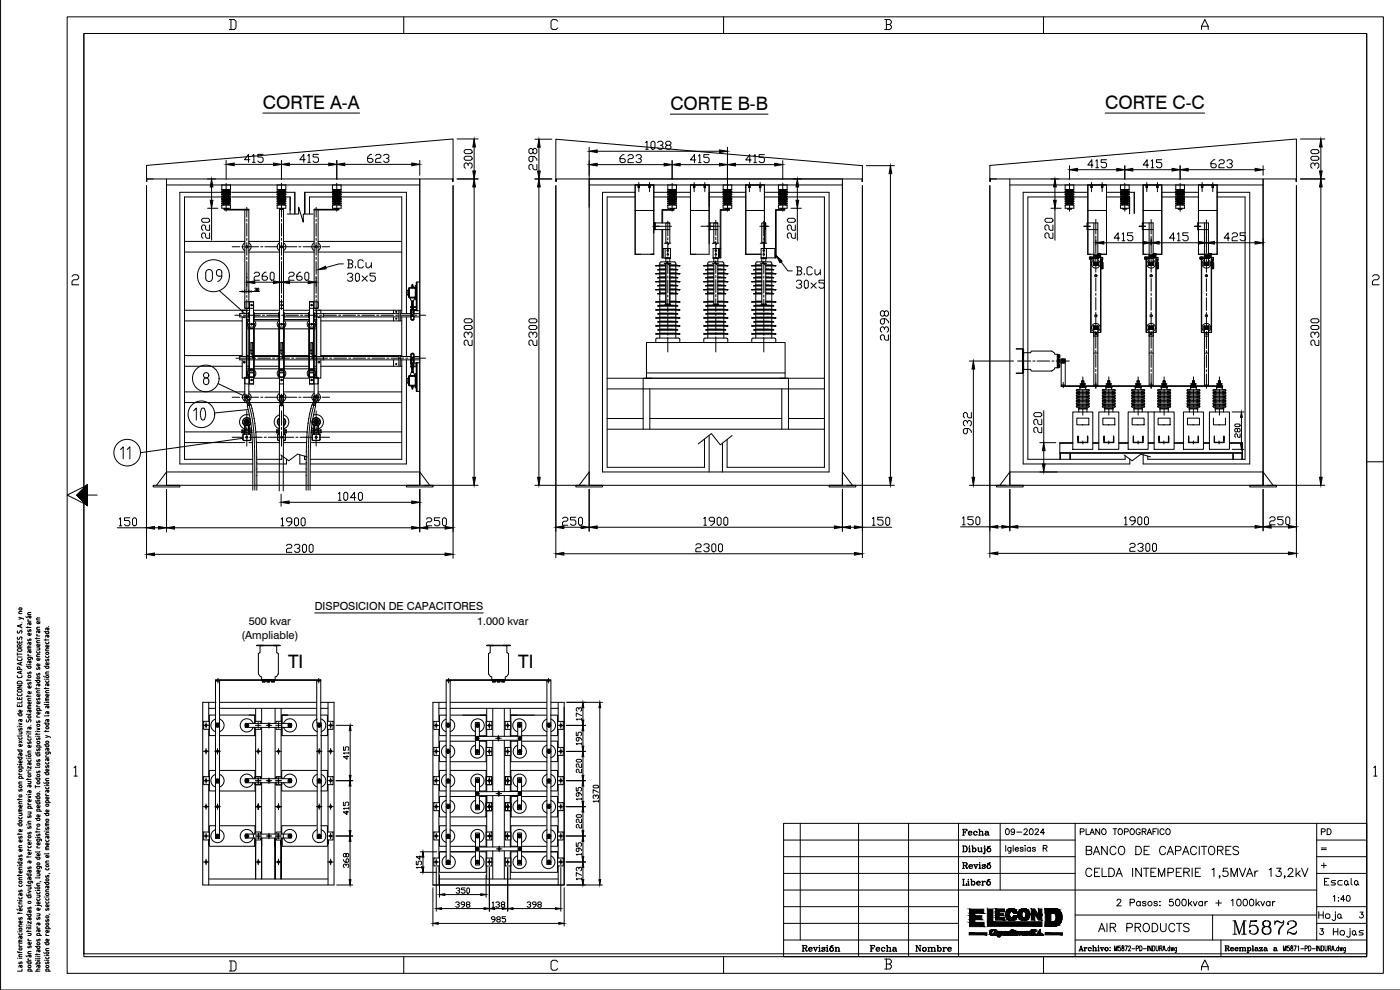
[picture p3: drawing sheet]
<svg xmlns="http://www.w3.org/2000/svg" width="420mm" height="297mm" viewBox="0 0 420 297" stroke-linecap="round" stroke-linejoin="round" font-family="sans-serif">
<defs><g id="words">
<text font-size="11" x="54" y="128.8">10</text>
<text font-size="7.5" x="369" y="281.5">M5872</text>
<text font-size="7.1" x="61" y="85.7">O9</text>
<text font-size="6.2" x="40.2" y="139" transform="rotate(-90 40.2 139)">11</text>
<g font-size="5.7">
<text x="325.3" y="257.5">BANCO DE CAPACITORES</text>
<text x="328.8" y="280.8">AIR PRODUCTS</text>
<text x="394.8" y="277.3">Hoja</text>
</g>
<g font-size="5.6">
<text x="78.9" y="32.6">CORTE A-A</text>
<text x="201.2" y="32.9">CORTE B-B</text>
<text x="331.7" y="32.6">CORTE C-C</text>
<text x="86.4" y="200.3">TI</text>
<text x="155.5" y="200.3">TI</text>
</g>
<g font-size="4.9">
<text x="287.9" y="251.9">Fecha</text>
<text x="300.9" y="251.5">09-2024</text>
<text x="395.8" y="251.5">PD</text>
<text x="287.9" y="261.8">Revisó</text>
<text x="287.9" y="266.7">Liberó</text>
<text x="396.5" y="266.7">Escala</text>
<text x="399.3" y="271.6">1:40</text>
<text x="260.4" y="286.8">Fecha</text>
<text x="274.1" y="286.8">Nombre</text>
</g>
<g font-size="3.3">
<text x="94.5" y="183.1">DISPOSICION DE CAPACITORES</text>
<text x="72.5" y="191.7">(Ampliable)</text>
<text x="74.7" y="187.6">500 kvar</text>
<text x="143.2" y="187.6">1.000 kvar</text>
</g>
<text font-size="3.1" x="395.8" y="256.1">=</text>
</g></defs>
<!-- layer: 0 -->
<g fill="none" stroke="#000" stroke-width=".3">
<path d="M78.9 33.9h29M201.2 34.2h29.3M331.7 33.9h29.8M44.1 53.7l-.1 .8v-.8h92M46 53.7h-2v-4.1l92-7.9v12M50 53.7v91.9h76v-91.9M63.5 56.1v4M66.6 57.7h-12.6v81.5h21.9M66.6 59.1h-11.2v78.7h20.4M69.5 57.7h13.7M69.5 59.1h13.7M85.6 59.1h1.5v5.1"/>
<path d="M85.8 57.7h2.7v6.5M90 53.7h.1M91.5 57.7h8.3M99.8 59.1h-6.9v5.1M102.6 57.7h19.4v36.4M102.6 59.1h18v35M135.9 53.7v.8l.1-.8M166.8 41.8l92 7.9v4.8l-.1-.8h-91.8l-.1 .8zM176.8 53.7v91.9h76v-91.9M190.6 57.7h-9.8v83.9h68v-83.9h-12.6M190.6 59.1h-8.4v81.1h29.2v-8.5M196.2 57.7h4.2"/>
<path d="M196.2 59.1h4.2M203 57.7h4.2M203 59.1h4.2M212.8 59.1h4.4M217 57.7h-4.2v4.3M219.6 57.7h4.2M219.6 59.1h4.2M229.4 57.7h4.2M229.4 59.1h4.2M236.4 59.1h11v81.1h-29.2v-8.3M297.2 53.7l-.1 .8v-.8h92M299.1 53.7h-2v-4.1l92-7.9v12"/>
<path d="M303.1 53.7v91.9h76v-91.9M319.7 57.7h-12.6v81.5h32v-1.4M319.7 59.1h-11.2v78.7h29.2v-1M322.3 57.7h4.2M322.3 59.1h4.2M332.1 57.7h4.2M332.1 59.1h4.2M338.7 59.1h.3v5.1M338.9 57.7h1.5v6.4M348.7 57.7h4.2M348.7 59.1h4.2M355.5 57.7h4.2"/>
<path d="M355.5 59.1h4.2M365.3 57.7h9.8v81.5h-32v-2.8M365.3 59.1h8.4v78.7h-29.2v-.9M388.9 53.7v.8l.2-.8M55.4 72.4h18.1M55.4 75.6h18.1M60.5 65.9l.4-.4h1.6l.4 .4v.4l-.4 .4h-1.6l-.4-.4zM62.3 62.5h3.1M62.9 69.9v1.6h-.8l-.4-.4v-.8l-.4-.4h-.4l-.4 .4v.8l.4 .4M62.9 67.5v1.6h-.8l-.4-.4v-.8l-.4-.4h-.4l-.4 .4v.8l.4 .4M63.5 62.5v9.6M74.7 72.4h9.2"/>
<path d="M74.7 75.6h9.2M85.1 72.4h9.2M85.1 75.6h9.2M86.2 64.2h3.4v-2l1.4 4.5v-2.5h2.9M91.5 64.1v-6.4v6.5M95.5 72.4h25.1M95.5 75.6h25.1M55.4 93.1h19.5M55.4 96.3h17.3M65.8 87.2l7.7 6.9M71.9 87.5h.8M73.5 87v.9"/>
<path d="M73.5 87.5h1.2M74.1 96.3h.5M74.7 87v.9M75.5 87.5h2.4M76.1 93.1h7.8M76.3 96.3h7.3M76.5 86.6l.4-.1 .1 .2-.3 .2M76.9 86.9v.4l-.4-.2M77.3 86.6h.4l-.2 .7-.2-.2zM85.1 93.1h7.8M85.3 96.3h7.3M94.1 93.1h.8"/>
<path d="M94.3 96.3h.6M95.5 93.1h25.1M96.3 96.3h24.3M97 95.1h22.7M97 94.1h22.7M120.1 95.1h3.2M120.1 94.1h3.2M120.6 95.1v11.9M122 95.1v11.9M125.2 93.2h.8M125.2 84.6h.8M55.4 117.6h18.1"/>
<path d="M55.4 106.7h17.3M55.4 109.9h17.3M61.3 113.6a.9 .9 0 0 1 1.4 .8 .9 .9 0 0 1-1.4 .8l-.2-1zM65.5 115.1l7.4 3.5M74.1 106.7h.6M74.1 109.9h.6M76.3 106.7h7.4M76.3 109.9h7.4M85.3 106.7h7.3M85.3 109.9h7.3M94.3 106.7h.6M94.3 109.9h.6"/>
<path d="M95.5 117.6h25.1M96.3 106.7h24.3M96.3 109.9h24.3M97 108h22.7M97 107h22.7M120.1 108h3.2M120.1 107h3.2M120.6 108v29.8h-27.5M122 108v31.2h-28.9M124.2 108h1.8M124.2 107h1.8M125.2 108.8h.8"/>
<path d="M125.2 117.4h.8M193 113.5h43.6M317.4 106.3v4M317.6 106.3v4M324.2 115.2l1.6 .1zM324.4 115.7h1.1zM324.4 115.3h.3M324.4 115.3v.4M324.4 115.3h1.1h-.3M324.5 115.9h.9M324.5 115.9h.1M324.5 115.9l-.1 .1"/>
<path d="M324.7 114.3v.9M324.7 115.7v.2M324.7 115.3h.5M324.7 115.3v.6M324.7 114.3h.6zM325.2 114.3v.9M325.2 115.3v.6M325.3 114.3v.9M325.3 115.7v.2M325.4 115.9l.1 .1M325.4 115.9h.1M325.5 115.3v.4"/>
<path d="M325.9 116.1h-1.9l.1 .2h1.8v-.2M332 115.2l1.6 .1zM332.2 115.7h1.1M332.2 115.3h.3M332.2 115.3v.4M332.2 115.3h1.1M332.3 115.9h.9M332.3 115.9h.1M332.3 115.9l-.1 .1M332.5 114.3h.6zM332.5 114.3v.9M332.5 115.7v.2"/>
<path d="M332.5 115.3h.5M332.5 115.3v.6M333 114.3v.9M333 115.3h.3M333 115.3v.6M333.1 114.3v.9M333.1 115.7v.2M333.2 115.9l.1 .1M333.2 115.9h.1M333.3 115.3v.4M333.7 116.1h-1.9l.1 .2h1.8v-.2M340.7 116h1.7l.1 .3h-1.8z"/>
<path d="M340.8 115.2l1.6 .1zM341 115.3h1.1M341 115.7h1.1M341.1 115.9l-.1 .1M341.1 115.9h1M341.1 115.9h.1M341.2 114.3h.7zM341.2 114.3v.9M341.2 115.7v.2M341.3 115.3h.5M341.3 115.3h-.3v.4h1.1M341.3 115.3v.6"/>
<path d="M341.3 114.3v.9M341.8 114.3v.9M341.8 115.3h.3M341.8 115.3v.6M341.9 114.3v.9M341.9 115.7v.2M342 115.9l.1 .1M342.1 115.9h.1M342.1 115.3v.4M348.5 116h1.7l.1 .3h-1.8zM348.6 115.2l1.6 .1zM348.8 115.3h1.1"/>
<path d="M348.8 115.7h1.1M348.9 115.9l-.1 .1M348.9 115.9h1M348.9 115.9h.1M349 114.3h.7zM349 114.3v.9M349 115.7v.2M349.1 115.3h.5M349.1 115.3h-.3v.4h1.1M349.1 115.3v.6M349.1 114.3v.9M349.6 114.3v.9"/>
<path d="M349.6 115.3h.3M349.6 115.3v.6M349.7 114.3v.9M349.7 115.7v.2M349.8 115.9l.1 .1M349.9 115.9h.1M349.9 115.3v.4M357.3 116h1.7l.1 .3h-1.8zM357.4 115.2l1.6 .1zM357.6 115.3h1.1M357.6 115.7h1.1M357.7 115.9l-.1 .1"/>
<path d="M357.7 115.9h.9M357.7 115.9h.1M357.9 114.3h.6zM357.9 115.3h-.3v.4h1.1M357.9 115.3h.5M357.9 115.3v.6M357.9 114.3v.9M358.4 114.3v.9M358.4 115.3h.3M358.4 115.3v.6M358.5 114.3v.9M358.5 115.7v.2"/>
<path d="M358.6 115.9h.1M358.6 115.9l.1 .1M358.7 115.3v.4M365.1 116h1.7l.1 .3h-1.8zM365.2 115.2l1.6 .1zM365.4 115.3h1.1M365.4 115.7h1.1M365.5 115.9l-.1 .1M365.5 115.9h.1M365.5 115.9h.9M365.7 115.3h-.3v.4h1.1M365.7 115.3h.5"/>
<path d="M365.7 115.3v.6M365.7 114.3h.6zM365.7 114.3v.9M366.2 114.3v.9M366.2 115.3h.3M366.2 115.3v.6M366.3 114.3v.9M366.3 115.7v.2M366.4 115.9h.1M366.4 115.9l.1 .1M366.5 115.3v.4M55.4 132.8h18.1"/>
<path d="M55.4 120.8h18.1M55.4 129.6h18.1M72.9 131.5l-30.7 4.3M74.5 122.9l-10.1 1M84.3 136.5l2.4 1.7 2.6-2 2.9 .9M84.6 136.8v1h-7.6M86 137.8v1.4h-8.9M90 136.4v2.8h1.9M91.4 136.9v.9h.5M93.5 132.8h27.1M95.5 120.8h25.1M95.5 129.6h25.1"/>
<path d="M212.8 130.6v11M216.8 133v8.6M219.7 130.7l-3.5 2.8-2.7-3.4-3.9 3.1M318.1 133h3.9M318.1 136h54.8M318.1 135.8h54.8M318.3 136v1.8M321.1 136v1.8M321.3 136v1.8M322 132.8h-3.9v5M328 132.8h1.8M328 133h1.8"/>
<path d="M335.8 132.8h2.8M335.8 133h2.8M337.4 136.5l2.4 1.7 2.6-2 2.9 .9M344.6 132.8h1.8M344.6 133h1.8M352.4 132.8h2.8M352.4 133h2.8M361.2 132.8h1.8M361.2 133h1.8M369 132.8h3.9v5M369 133h3.9M370 136v1.8"/>
<path d="M370.2 136v1.8M372.7 136v1.8M50 141.6h25.9M77.1 141.6h14.8M93.1 141.6h32.9M303.1 141.6h76M94.5 183.9h50.5M64.9 217.4l.4-.2 .4 .2v.5l-.4 .2-.4-.2zM73.7 217.4l.4-.2 .4 .2v.5l-.4 .2-.4-.2zM78.5 203.9h4M78.5 204.1h4M86.6 217.4l.4-.2 .4 .2v.5l-.4 .2-.4-.2z"/>
<path d="M95.4 217.4l.4-.2 .4 .2v.5l-.4 .2-.4-.2zM134.1 217.4l.4-.2 .4 .2v.5l-.4 .2-.4-.2zM142.9 217.4l.4-.2 .4 .2v.5l-.4 .2-.4-.2zM147.6 203.9h4M147.6 204.1h4M155.5 217.4l.4-.2 .4 .2v.5l-.4 .2-.4-.2zM164.3 217.4l.4-.2 .4 .2v.5l-.4 .2-.4-.2zM64.9 234l.4-.2 .4 .2v.5l-.4 .2-.4-.2zM73.7 234l.4-.2 .4 .2v.5l-.4 .2-.4-.2zM86.6 234l.4-.2 .4 .2v.5l-.4 .2-.4-.2zM95.4 234l.4-.2 .4 .2v.5l-.4 .2-.4-.2zM134.1 234l.4-.2 .4 .2v.5l-.4 .2-.4-.2z"/>
<path d="M134.1 225.3l.4-.3 .4 .3v.4l-.4 .3-.4-.3zM142.8 225.3l.4-.3 .4 .3v.4l-.4 .3-.4-.3zM142.9 234l.4-.2 .4 .2v.5l-.4 .2-.4-.2zM142.9 221.4l.4-.2 .3 .2v.4l-.3 .2-.4-.2zM143 238l.3-.2 .3 .2v.3l-.3 .2-.3-.2zM155.5 234l.4-.2 .4 .2v.5l-.4 .2-.4-.2zM155.6 238l.3-.2 .4 .2v.3l-.4 .2-.3-.2zM155.6 225.3l.4-.3 .4 .3v.4l-.4 .3-.4-.3zM155.6 221.4l.4-.2 .3 .2v.4l-.3 .2-.4-.2zM164.3 234l.4-.2 .4 .2v.5l-.4 .2-.4-.2zM164.3 225.3l.4-.3 .4 .3v.4l-.4 .3-.4-.3zM64.9 250.6l.4-.2 .4 .2v.5l-.4 .2-.4-.2z"/>
<path d="M73.7 250.6l.4-.2 .4 .2v.5l-.4 .2-.4-.2zM86.6 250.6l.4-.2 .4 .2v.5l-.4 .2-.4-.2zM95.4 250.6l.4-.2 .4 .2v.5l-.4 .2-.4-.2zM134.1 258.4l.4-.2 .4 .2v.5l-.4 .2-.4-.2zM134.1 250.6l.4-.2 .4 .2v.5l-.4 .2-.4-.2zM134.1 241.8l.4-.2 .4 .2v.5l-.4 .2-.4-.2zM142.9 250.6l.4-.2 .4 .2v.5l-.4 .2-.4-.2zM142.9 241.8l.4-.2 .4 .2v.5l-.4 .2-.4-.2zM142.9 258.4l.4-.2 .4 .2v.5l-.4 .2-.4-.2zM143 254.5l.3-.1 .3 .1v.4l-.3 .2-.3-.2zM155.5 250.6l.4-.2 .4 .2v.5l-.4 .2-.4-.2zM155.5 241.8l.4-.2 .4 .2v.5l-.4 .2-.4-.2z"/>
<path d="M155.5 258.4l.4-.2 .4 .2v.5l-.4 .2-.4-.2zM155.6 254.5l.3-.1 .4 .1v.4l-.4 .2-.3-.2zM164.3 258.4l.4-.2 .4 .2v.5l-.4 .2-.4-.2zM164.3 250.6l.4-.2 .4 .2v.5l-.4 .2-.4-.2zM164.3 241.8l.4-.2 .4 .2v.5l-.4 .2-.4-.2z"/>
<circle cx="61.8" cy="113.5" r="4"/>
<circle cx="61.9" cy="112.6" r=".8"/>
<circle cx="65.3" cy="217.6" r=".41"/>
<circle cx="65.3" cy="217.6" r=".58"/>
<circle cx="65.3" cy="217.6" r=".2"/>
<circle cx="74.1" cy="217.6" r=".41"/>
<circle cx="74.1" cy="217.6" r=".58"/>
<circle cx="74.1" cy="217.6" r=".2"/>
<circle cx="87" cy="217.6" r=".41"/>
<circle cx="87" cy="217.6" r=".58"/>
<circle cx="87" cy="217.6" r=".2"/>
<circle cx="95.8" cy="217.6" r=".41"/>
<circle cx="95.8" cy="217.6" r=".58"/>
<circle cx="95.8" cy="217.6" r=".2"/>
<circle cx="134.5" cy="217.7" r=".41"/>
<circle cx="134.5" cy="217.7" r=".58"/>
<circle cx="134.5" cy="217.7" r=".2"/>
<circle cx="143.3" cy="217.7" r=".41"/>
<circle cx="143.3" cy="217.7" r=".58"/>
<circle cx="143.3" cy="217.7" r=".2"/>
<circle cx="155.9" cy="217.7" r=".41"/>
<circle cx="155.9" cy="217.7" r=".58"/>
<circle cx="155.9" cy="217.7" r=".2"/>
<circle cx="164.7" cy="217.7" r=".41"/>
<circle cx="164.7" cy="217.7" r=".58"/>
<circle cx="164.7" cy="217.7" r=".2"/>
<circle cx="65.3" cy="234.2" r=".41"/>
<circle cx="65.3" cy="234.2" r=".58"/>
<circle cx="65.3" cy="234.2" r=".2"/>
<circle cx="74.1" cy="234.2" r=".41"/>
<circle cx="74.1" cy="234.2" r=".58"/>
<circle cx="74.1" cy="234.2" r=".2"/>
<circle cx="87" cy="234.2" r=".41"/>
<circle cx="87" cy="234.2" r=".58"/>
<circle cx="87" cy="234.2" r=".2"/>
<circle cx="95.8" cy="234.2" r=".41"/>
<circle cx="95.8" cy="234.2" r=".58"/>
<circle cx="95.8" cy="234.2" r=".2"/>
<circle cx="134.5" cy="225.5" r=".41"/>
<circle cx="134.5" cy="234.2" r=".41"/>
<circle cx="134.5" cy="234.2" r=".58"/>
<circle cx="134.5" cy="225.5" r=".58"/>
<circle cx="134.5" cy="225.5" r=".2"/>
<circle cx="134.5" cy="234.2" r=".2"/>
<circle cx="143.2" cy="225.5" r=".41"/>
<circle cx="143.2" cy="225.5" r=".58"/>
<circle cx="143.2" cy="225.5" r=".2"/>
<circle cx="143.3" cy="221.6" r=".47"/>
<circle cx="143.3" cy="221.6" r=".22"/>
<circle cx="143.3" cy="238.1" r=".47"/>
<circle cx="143.3" cy="234.2" r=".41"/>
<circle cx="143.3" cy="234.2" r=".58"/>
<circle cx="143.3" cy="238.1" r=".22"/>
<circle cx="143.3" cy="234.2" r=".2"/>
<circle cx="155.9" cy="238.1" r=".47"/>
<circle cx="155.9" cy="234.2" r=".41"/>
<circle cx="155.9" cy="234.2" r=".58"/>
<circle cx="155.9" cy="238.1" r=".22"/>
<circle cx="155.9" cy="234.2" r=".2"/>
<circle cx="156" cy="221.6" r=".47"/>
<circle cx="156" cy="221.6" r=".22"/>
<circle cx="156" cy="225.5" r=".41"/>
<circle cx="156" cy="225.5" r=".58"/>
<circle cx="156" cy="225.5" r=".2"/>
<circle cx="164.7" cy="225.5" r=".41"/>
<circle cx="164.7" cy="234.2" r=".41"/>
<circle cx="164.7" cy="225.5" r=".58"/>
<circle cx="164.7" cy="234.2" r=".58"/>
<circle cx="164.7" cy="234.2" r=".2"/>
<circle cx="164.7" cy="225.5" r=".2"/>
<circle cx="65.3" cy="250.8" r=".41"/>
<circle cx="65.3" cy="250.8" r=".58"/>
<circle cx="65.3" cy="250.8" r=".2"/>
<circle cx="74.1" cy="250.8" r=".41"/>
<circle cx="74.1" cy="250.8" r=".58"/>
<circle cx="74.1" cy="250.8" r=".2"/>
<circle cx="87" cy="250.8" r=".41"/>
<circle cx="87" cy="250.8" r=".58"/>
<circle cx="87" cy="250.8" r=".2"/>
<circle cx="95.8" cy="250.8" r=".41"/>
<circle cx="95.8" cy="250.8" r=".58"/>
<circle cx="95.8" cy="250.8" r=".2"/>
<circle cx="134.5" cy="242" r=".41"/>
<circle cx="134.5" cy="258.6" r=".41"/>
<circle cx="134.5" cy="250.8" r=".41"/>
<circle cx="134.5" cy="242" r=".58"/>
<circle cx="134.5" cy="250.8" r=".58"/>
<circle cx="134.5" cy="258.6" r=".58"/>
<circle cx="134.5" cy="258.6" r=".2"/>
<circle cx="134.5" cy="250.8" r=".2"/>
<circle cx="134.5" cy="242" r=".2"/>
<circle cx="143.3" cy="254.7" r=".47"/>
<circle cx="143.3" cy="250.8" r=".41"/>
<circle cx="143.3" cy="242" r=".41"/>
<circle cx="143.3" cy="258.6" r=".41"/>
<circle cx="143.3" cy="250.8" r=".58"/>
<circle cx="143.3" cy="242" r=".58"/>
<circle cx="143.3" cy="258.6" r=".58"/>
<circle cx="143.3" cy="254.7" r=".22"/>
<circle cx="143.3" cy="242" r=".2"/>
<circle cx="143.3" cy="258.6" r=".2"/>
<circle cx="143.3" cy="250.8" r=".2"/>
<circle cx="155.9" cy="254.7" r=".47"/>
<circle cx="155.9" cy="250.8" r=".41"/>
<circle cx="155.9" cy="242" r=".41"/>
<circle cx="155.9" cy="258.6" r=".41"/>
<circle cx="155.9" cy="242" r=".58"/>
<circle cx="155.9" cy="258.6" r=".58"/>
<circle cx="155.9" cy="250.8" r=".58"/>
<circle cx="155.9" cy="254.7" r=".22"/>
<circle cx="155.9" cy="242" r=".2"/>
<circle cx="155.9" cy="250.8" r=".2"/>
<circle cx="155.9" cy="258.6" r=".2"/>
<circle cx="164.7" cy="242" r=".41"/>
<circle cx="164.7" cy="250.8" r=".41"/>
<circle cx="164.7" cy="258.6" r=".41"/>
<circle cx="164.7" cy="242" r=".58"/>
<circle cx="164.7" cy="250.8" r=".58"/>
<circle cx="164.7" cy="258.6" r=".58"/>
<circle cx="164.7" cy="242" r=".2"/>
<circle cx="164.7" cy="258.6" r=".2"/>
<circle cx="164.7" cy="250.8" r=".2"/>
</g>
<!-- layer: CAPACITOR -->
<g fill="none" stroke="#000" stroke-width=".3">
<path d="M307.1 105.1v6.5M317.4 106.3h.2M317.4 107.6h.2M317.4 110.3h.2M323.2 118.9l.8 .2-.8 .2M323.2 118.1l.8 .2-.8 .2M323.2 117.3l.8 .2-.8 .2h3.6M323.2 119.7l.8 .2-.8 .2h3.6M323.2 116.9h3.6M323.2 117.3h3.6M323.2 118.1h3.6M323.2 118.5h3.6"/>
<path d="M323.2 118.9h3.6M323.2 119.3h3.6M323.2 119.7h3.6M323.2 116.9l-.2 .2 .2 .2M323.2 119.3l-.2 .2 .2 .2M323.2 118.5l-.2 .2 .2 .2M323.2 117.7l-.2 .2 .2 .2M324.1 116.3v.5l-.9 .1M325.8 116.3l.1 .5 .9 .1M326.1 119l-.1 .1 .1 .2M326.1 118.2l-.1 .1 .1 .2M326.1 117.4l-.1 .1 .1 .2"/>
<path d="M326.1 119.8l-.1 .1 .1 .2M326.1 119.3h.7M326.1 118.5h.7M326.1 117.7h.7M326.8 116.9l.1 .2-.1 .2M326.8 119.3l.1 .2-.1 .2M326.8 118.5l.1 .2-.1 .2M326.8 117.7l.1 .2-.1 .2M326.8 118.9l-.7 .1M326.8 119.7l-.7 .1M326.8 117.3l-.7 .1M326.8 118.1l-.7 .1"/>
<path d="M331 118.9l.8 .2-.8 .2M331 118.1l.8 .2-.8 .2M331 117.3l.8 .2-.8 .2h3.6M331 119.7l.8 .2-.8 .2h3.6M331 116.9h3.6M331 117.3h3.6M331 118.1h3.6M331 118.5h3.6M331 118.9h3.6M331 119.3h3.6M331 119.7h3.6M331 116.9l-.2 .2 .2 .2"/>
<path d="M331 119.3l-.2 .2 .2 .2M331 118.5l-.2 .2 .2 .2M331 117.7l-.2 .2 .2 .2M331.9 116.3v.5l-.9 .1M333.6 116.3l.1 .5 .9 .1M333.9 119l-.1 .1 .1 .2M333.9 118.2l-.1 .1 .1 .2M333.9 117.4l-.1 .1 .1 .2M333.9 119.8l-.1 .1 .1 .2M333.9 119.3h.7M333.9 118.5h.7M333.9 117.7h.7"/>
<path d="M334.6 116.9l.1 .2-.1 .2M334.6 119.3l.1 .2-.1 .2M334.6 118.5l.1 .2-.1 .2M334.6 117.7l.1 .2-.1 .2M334.6 117.3l-.7 .1M334.6 119.7l-.7 .1M334.6 118.9l-.7 .1M334.6 118.1l-.7 .1M339.8 116.9l-.2 .2 .2 .2M339.8 119.3l-.2 .2 .2 .2M339.8 118.5l-.2 .2 .2 .2M339.8 117.7l-.2 .2 .2 .2"/>
<path d="M339.8 118.9l.8 .2-.8 .2M339.8 118.1l.8 .2-.8 .2M339.8 117.3l.8 .2-.8 .2h3.6M339.8 119.7l.8 .2-.8 .2h3.6M339.8 116.9h3.6M339.8 117.3h3.6M339.8 118.1h3.6M339.8 118.5h3.6M339.8 118.9h3.6M339.8 119.3h3.6M339.8 119.7h3.6M340.7 116.3v.5l-.9 .1"/>
<path d="M342.4 116.3l.1 .5 .9 .1M343.4 116.9l.1 .2-.1 .2M343.4 119.3l.1 .2-.1 .2M343.4 118.5l.1 .2-.1 .2M343.4 117.7l.1 .2-.1 .2M343.4 118.9l-.8 .2 .8 .2M343.4 118.1l-.8 .2 .8 .2M343.4 117.3l-.8 .2 .8 .2M343.4 119.7l-.8 .2 .8 .2M347.6 116.9l-.2 .2 .2 .2M347.6 119.3l-.2 .2 .2 .2M347.6 118.5l-.2 .2 .2 .2"/>
<path d="M347.6 117.7l-.2 .2 .2 .2M347.6 118.9l.8 .2-.8 .2M347.6 118.1l.8 .2-.8 .2M347.6 117.3l.8 .2-.8 .2h3.6M347.6 119.7l.8 .2-.8 .2h3.6M347.6 116.9h3.6M347.6 117.3h3.6M347.6 118.1h3.6M347.6 118.5h3.6M347.6 118.9h3.6M347.6 119.3h3.6M347.6 119.7h3.6"/>
<path d="M348.5 116.3v.5l-.9 .1M350.2 116.3l.1 .5 .9 .1M351.2 116.9l.1 .2-.1 .2M351.2 119.3l.1 .2-.1 .2M351.2 118.5l.1 .2-.1 .2M351.2 117.7l.1 .2-.1 .2M351.2 118.9l-.8 .2 .8 .2M351.2 118.1l-.8 .2 .8 .2M351.2 117.3l-.8 .2 .8 .2M351.2 119.7l-.8 .2 .8 .2M356.4 118.9l.8 .2-.8 .2M356.4 118.1l.8 .2-.8 .2"/>
<path d="M356.4 117.3l.8 .2-.8 .2h3.6M356.4 119.7l.8 .2-.8 .2h3.6M356.4 116.9h3.6M356.4 117.3h3.6M356.4 118.1h3.6M356.4 118.5h3.6M356.4 118.9h3.6M356.4 119.3h3.6M356.4 119.7h3.6M356.4 116.9l-.2 .2 .2 .2M356.4 119.3l-.2 .2 .2 .2M356.4 118.5l-.2 .2 .2 .2"/>
<path d="M356.4 117.7l-.2 .2 .2 .2M357.3 116.3v.5l-.9 .1M359 116.3l.1 .5 .9 .1M360 116.9l.1 .2-.1 .2M360 119.3l.1 .2-.1 .2M360 118.5l.1 .2-.1 .2M360 117.7l.1 .2-.1 .2M360 118.9l-.8 .2 .8 .2M360 118.1l-.8 .2 .8 .2M360 117.3l-.8 .2 .8 .2M360 119.7l-.8 .2 .8 .2M364.2 116.9l-.2 .2 .2 .2"/>
<path d="M364.2 119.3l-.2 .2 .2 .2M364.2 118.5l-.2 .2 .2 .2M364.2 117.7l-.2 .2 .2 .2M364.2 118.9l.8 .2-.8 .2M364.2 118.1l.8 .2-.8 .2M364.2 117.3l.8 .2-.8 .2h3.6M364.2 119.7l.8 .2-.8 .2h3.6M364.2 116.9h3.6M364.2 117.3h3.6M364.2 118.1h3.6M364.2 118.5h3.6M364.2 118.9h3.6"/>
<path d="M364.2 119.3h3.6M364.2 119.7h3.6M365.1 116.6l-.2 .3h-.7M365.1 116.3v.3M366.8 116.3l.1 .5 .9 .1M367.8 116.9l.1 .2-.1 .2M367.8 119.3l.1 .2-.1 .2M367.8 118.5l.1 .2-.1 .2M367.8 117.7l.1 .2-.1 .2M367.8 118.9l-.8 .2 .8 .2M367.8 118.1l-.8 .2 .8 .2M367.8 117.3l-.8 .2 .8 .2"/>
<path d="M367.8 119.7l-.8 .2 .8 .2M322 123.6h6v11.2h-6zM323.2 125.5h3.6v2h-3.6zM323.2 121.3l.8 .2-.8 .2h3.6h-.7M323.2 120.5l.8 .2-.8 .2M323.2 120.9h3.6M323.2 121.3h3.6M323.2 120.5h3.6M323.2 122.1h3.6M323.2 122.1l.6 .1v.4M323.2 120.9l-.2 .2 .2 .2M323.2 120.1l-.2 .2 .2 .2"/>
<path d="M323.2 121.7l-.2 .2 .2 .2M323.5 131.5v-.7l.1 .7M323.5 131.5l.1 .7zM323.5 132.2v.6h1.2M323.6 132.2v.5h1.1M323.6 122.6l2.7 .1zM323.7 122.7v.9M324.7 132.7l.5 .1zM324.8 127.5h.2M325 132.3v.9M326.1 121.4l-.1 .1 .1 .2M326.1 120.6l-.1 .1 .1 .2"/>
<path d="M326.1 120.9h.7M326.1 120.1h.7M326.2 122.7v.9M326.3 131.5v-.7l.2 .7M326.3 131.5l.2 .7zM326.3 132.2v.5h-1.1M326.5 132.2v.6h-1.3M326.8 120.9l.1 .2-.1 .2M326.8 120.1l.1 .2-.1 .2M326.8 121.7l.1 .2-.1 .2M326.8 120.5l-.7 .1M326.8 121.3l-.7 .1"/>
<path d="M326.8 122.1l-.7 .1v.4M329.8 123.6h6v11.2h-6zM331 125.5h3.6v2h-3.6zM331 121.3l.8 .2-.8 .2h3.6h-.7M331 120.5l.8 .2-.8 .2M331 120.9h3.6M331 121.3h3.6M331 120.5h3.6M331 122.1h3.6M331 122.1l.6 .1v.4M331 120.9l-.2 .2 .2 .2M331 120.1l-.2 .2 .2 .2"/>
<path d="M331 121.7l-.2 .2 .2 .2M331.3 131.5v-.7l.1 .7M331.3 131.5l.1 .7zM331.3 132.2v.6h1.2M331.4 132.2v.5h1.1M331.4 122.6l2.7 .1zM331.5 122.7v.9M332.5 132.7l.5 .1zM332.6 127.5h.2M332.8 132.3v.9M333.9 121.4l-.1 .1 .1 .2M333.9 120.6l-.1 .1 .1 .2"/>
<path d="M333.9 120.9h.7M333.9 120.1h.7M334 122.7v.9M334.1 131.5v-.7l.2 .7M334.1 131.5l.2 .7zM334.1 132.2v.5h-1.1M334.3 132.2v.6h-1.3M334.6 120.9l.1 .2-.1 .2M334.6 120.1l.1 .2-.1 .2M334.6 121.7l.1 .2-.1 .2M334.6 120.5l-.7 .1M334.6 122.1l-.7 .1v.4"/>
<path d="M334.6 121.3l-.7 .1M338.6 123.6h6v11.2h-6zM339.8 125.5h3.6v2h-3.6zM339.8 120.9l-.2 .2 .2 .2M339.8 120.1l-.2 .2 .2 .2M339.8 121.7l-.2 .2 .2 .2M339.8 121.3l.8 .2-.8 .2h3.6l-.8-.2 .8-.2M339.8 120.5l.8 .2-.8 .2M339.8 120.9h3.6M339.8 121.3h3.6M339.8 120.5h3.6M339.8 122.1h3.6"/>
<path d="M339.8 122.1l.6 .1v.4M340.1 131.5v-.7l.1 .7M340.1 131.5l.1 .7zM340.1 132.2v.6h1.2M340.2 132.2v.5h1.1M340.2 122.6l2.7 .1zM340.3 122.7v.9M341.3 132.7l.5 .1zM341.4 127.5h.2M341.6 132.3v.9M342.8 122.7v.9M343 131.5v-.7l.1 .7"/>
<path d="M343 131.5l.1 .7zM343 132.2v.5h-1.2M343.1 132.2v.6h-1.3M343.4 120.9l.1 .2-.1 .2M343.4 120.1l.1 .2-.1 .2M343.4 121.7l.1 .2-.1 .2M343.4 120.5l-.8 .2 .8 .2M343.4 122.1l-.7 .1v.4M346.4 123.6h6v11.2h-6zM347.6 125.5h3.6v2h-3.6zM347.6 120.9l-.2 .2 .2 .2M347.6 120.1l-.2 .2 .2 .2"/>
<path d="M347.6 121.7l-.2 .2 .2 .2M347.6 121.3l.8 .2-.8 .2h3.6l-.8-.2 .8-.2M347.6 120.5l.8 .2-.8 .2M347.6 120.9h3.6M347.6 121.3h3.6M347.6 120.5h3.6M347.6 122.1h3.6M347.6 122.1l.6 .1v.4M347.8 131.5v-.7l.1 .7M347.8 131.5l.1 .7zM347.8 132.2v.6h1.2M347.9 132.2v.5h1.1"/>
<path d="M348 122.6l2.7 .1zM348.1 122.7v.9M349 132.7l.5 .1zM349.2 127.5h.2M349.3 132.3v.9M350.6 122.7v.9M350.7 131.5v-.7l.1 .7M350.7 131.5l.1 .7zM350.7 132.2v.5h-1.2M350.8 132.2v.6h-1.3M351.2 120.9l.1 .2-.1 .2M351.2 120.1l.1 .2-.1 .2"/>
<path d="M351.2 121.7l.1 .2-.1 .2M351.2 120.5l-.8 .2 .8 .2M351.2 122.1l-.7 .1v.4M355.2 123.6h6v11.2h-6zM356.4 125.5h3.6v2h-3.6zM356.4 121.3l.8 .2-.8 .2h3.6l-.8-.2 .8-.2M356.4 120.5l.8 .2-.8 .2M356.4 120.9h3.6M356.4 121.3h3.6M356.4 120.5h3.6M356.4 122.1h3.6M356.4 122.1l.6 .1v.4"/>
<path d="M356.4 120.9l-.2 .2 .2 .2M356.4 120.1l-.2 .2 .2 .2M356.4 121.7l-.2 .2 .2 .2M356.7 131.5v-.7l.1 .7M356.7 131.5l.1 .7zM356.7 132.2v.6h1.2M356.8 132.2v.5h1.1M356.8 122.6l2.7 .1zM356.9 122.7v.9M357.9 132.7l.5 .1zM358 127.5h.2M358.2 132.3v.9"/>
<path d="M359.4 122.7v.9M359.5 131.5v-.7l.2 .7M359.5 131.5l.2 .7zM359.5 132.2v.5h-1.1M359.7 132.2v.6h-1.3M360 120.9l.1 .2-.1 .2M360 120.1l.1 .2-.1 .2M360 121.7l.1 .2-.1 .2M360 120.5l-.8 .2 .8 .2M360 122.1l-.7 .1v.4M363 123.6h6v11.2h-6zM364.2 125.5v2h3.6v-2"/>
<path d="M364.2 120.9l-.2 .2 .2 .2M364.2 120.1l-.2 .2 .2 .2M364.2 121.7l-.2 .2 .2 .2M364.2 121.3l.8 .2-.8 .2h3.6l-.8-.2 .8-.2M364.2 120.5l.8 .2-.8 .2M364.2 120.9h3.6M364.2 121.3h3.6M364.2 120.5h3.6M364.2 122.1h3.6M364.2 122.1l.6 .1v.4M364.4 131.5v-.7l.1 .7M364.4 131.5l.1 .7z"/>
<path d="M364.4 132.2v.6h1.2M364.5 132.2v.5h1.1M364.6 122.6l2.7 .1zM364.7 122.7v.9M365.6 132.7l.5 .1zM365.8 127.5h.2M365.9 132.3v.9M367.2 122.7v.9M367.3 131.5v-.7l.1 .7M367.3 131.5l.1 .7zM367.3 132.2v.5h-1.2M367.4 132.2v.6h-1.3"/>
<path d="M367.8 120.9l.1 .2-.1 .2M367.8 120.1l.1 .2-.1 .2M367.8 121.7l.1 .2-.1 .2M367.8 120.5l-.8 .2 .8 .2M367.8 122.1l-.7 .1v.4M77.3 193.6h6.5M146.3 193.6h6.6M61 217.6h1.7M61.1 216.4h1.7v2.4h-1.7zM61.8 216.8v1.7M64.7 215.7a1.98 1.98 0 0 0-1.4 1.9 1.98 1.98 0 0 0 1.4 1.9M64.7 214.6h-1.9v6.1h1.9"/>
<path d="M65.9 215.7a1.98 1.98 0 0 1 1.4 1.9 1.98 1.98 0 0 1-1.4 1.9M66 214.6h10.5M74.8 214.6h1.6v2.4M76 217a1.98 1.98 0 0 0-3.1-1 1.98 1.98 0 0 0 0 3.3 1.98 1.98 0 0 0 3.1-1.1M76.4 218.2v2.5M76.7 217.6h1.6M77.5 216.8v1.7M78.3 217v-.6h-1.7v.6M78.3 218.2v.6h-1.7v-.6M78.5 203.9v.2M79.8 203.9v.2M79.9 217.6h1.7"/>
<path d="M80.7 216.8v1.7M82.5 203.9v.2M82.7 217.6h1.7M82.8 217v-.6h1.7v2.4h-1.7v-.6M83.6 216.8v1.7M84.5 214.6h10.6M84.7 218.2v2.5M85.1 217a1.98 1.98 0 0 1 3.1-1 1.98 1.98 0 0 1 0 3.3 1.98 1.98 0 0 1-3.1-1.1M86.2 214.6h-1.7v6.1h10.6M86.3 214.6h-1.6v2.4M95.2 215.7a1.98 1.98 0 0 0-1.4 1.9 1.98 1.98 0 0 0 1.4 1.9M96.3 214.6h2v6.1h-2"/>
<path d="M96.4 215.7a1.98 1.98 0 0 1 1.4 1.9 1.98 1.98 0 0 1-1.4 1.9M98.3 216.4h1.7v2.4h-1.7zM98.4 217.6h1.7M99.2 216.8v1.7M130.1 217.7h1.7M130.2 216.4h1.7v2.4h-1.7zM130.9 216.8v1.7M133.9 215.8a1.98 1.98 0 0 0-1.4 1.9 1.98 1.98 0 0 0 1.4 1.8M134 214.6h-2.1v6.1h2M135.1 215.8a1.98 1.98 0 0 1 1.4 1.9 1.98 1.98 0 0 1-1.4 1.8M135.2 214.6h10.7M142.7 219.5a1.98 1.98 0 0 1-.9-3 1.98 1.98 0 0 1 3.2 0 1.98 1.98 0 0 1-1.1 3.1"/>
<path d="M144.1 214.6h1.8v6.1M145.9 216.4h1.7v2.4h-1.7zM146 217.7h1.7M146.9 216.8v1.7M147.6 203.9v.2M148.9 203.9v.2M151.5 217.7h1.7M151.6 216.4h1.7v2.4h-1.7zM151.6 203.9v.2M152.4 216.8v1.7M153.3 214.6h10.7M155.1 214.6h-1.8v6.1"/>
<path d="M156.5 219.5a1.98 1.98 0 0 0 1-3 1.98 1.98 0 0 0-3.2 0 1.98 1.98 0 0 0 1 3.1M164.1 215.8a1.98 1.98 0 0 0-1.3 1.9 1.98 1.98 0 0 0 1.3 1.8M165.2 214.6h2.1v6.1h-2M165.3 215.8a1.98 1.98 0 0 1 1.4 1.9 1.98 1.98 0 0 1-1.4 1.8M167.3 216.4h1.7v2.4h-1.7zM167.5 217.7h1.6M168.3 216.8v1.7M61 234.2h1.7M61 225.4h1.7M61.1 233h1.7v2.4h-1.7zM61.8 224.6v1.6M61.8 233.4v1.7"/>
<path d="M64.4 225.4h1.7M64.7 232.4a1.98 1.98 0 0 0-1.4 1.8 1.98 1.98 0 0 0 1.4 1.9M64.7 231.2h-1.9v6.1h1.9M64.7 234.2v.6M65.3 224.6v1.6M65.9 232.4a1.98 1.98 0 0 1 1.4 1.8 1.98 1.98 0 0 1-1.4 1.9M65.9 231.2h10.6v2.4v-.5h1.7v.5M66 220.7h10.6M76 233.6a1.98 1.98 0 0 0-3.1-1 1.98 1.98 0 0 0 0 3.3 1.98 1.98 0 0 0 3.1-1.1M76.7 225.4h1.6M76.7 234.2h1.6M77.5 224.6v1.7"/>
<path d="M77.5 233.4v1.7M78.2 234.9v.6h-1.7v-.6v2.4h-10.5M79.9 234.2h1.7M80.7 233.4v1.7M82.7 225.4h1.7M82.7 234.2h1.7M82.8 233.6v-.5h1.7v.5M83.6 224.6v1.7M83.6 233.4v1.7M84.5 234.8v2.5h10.6M84.5 234.8v.7h-1.7v-.6M85.1 233.6a1.98 1.98 0 0 1 3.1-1 1.98 1.98 0 0 1 0 3.3 1.98 1.98 0 0 1-3.1-1.1"/>
<path d="M95 225.4h1.6M95.1 231.2h-10.6v2.4M95.2 232.4a1.98 1.98 0 0 0-1.4 1.8 1.98 1.98 0 0 0 1.4 1.9M95.8 224.6v1.6M96.3 231.2h2v6.1h-2M96.4 232.4a1.98 1.98 0 0 1 1.4 1.8 1.98 1.98 0 0 1-1.4 1.9M96.4 234.2v.6M98.3 233h1.7v2.4h-1.7zM98.4 234.2h1.7M98.4 225.4h1.7M99.2 224.6v1.6M99.2 233.4v1.7"/>
<path d="M130.1 225.5h1.7M130.1 234.2h1.7M130.2 224.2h1.7v2.4h-1.7zM130.2 233h1.7v2.4h-1.7zM130.9 224.6v1.7M130.9 233.4v1.7M133.9 232.4a1.98 1.98 0 0 0-1.4 1.9 1.98 1.98 0 0 0 1.4 1.8M133.9 223.6a1.98 1.98 0 0 0-1.4 1.9 1.98 1.98 0 0 0 1.4 1.9M133.9 239h-2v6.1h2M133.9 231.2h-2v6.1h2M133.9 222.4h-2v6.1h2M135.1 232.3a1.98 1.98 0 0 1 1.4 1.9 1.98 1.98 0 0 1-1.4 1.9"/>
<path d="M135.1 223.6a1.98 1.98 0 0 1 1.4 1.9 1.98 1.98 0 0 1-1.4 1.9M135.1 231.2h10.8v6.1h-2M135.1 237.3h7.6M135.1 239h7.6M135.1 220.7h7.6M135.1 222.4h7.6M142.7 223.6a1.98 1.98 0 0 0-1.1 3 1.98 1.98 0 0 0 3.2 .1 1.98 1.98 0 0 0-.9-3.1M142.7 236.1a1.98 1.98 0 0 1-1-3 1.98 1.98 0 0 1 3.2 0 1.98 1.98 0 0 1-1 3M143.9 220.7h2M143.9 239h2v6.1M143.9 222.4h2v6.1h-10.8M145.9 239v6.1h-10.7"/>
<path d="M145.9 233h1.7v2.4h-1.7zM145.9 224.3h1.7v2.4h-1.7zM146 225.5h1.7M146 234.2h1.7M146.9 224.6v1.7M146.9 233.4v1.7M148.8 221.5h1.6M148.9 238.1h1.6M149.6 220.7v1.7M149.7 237.3v1.6M151.5 225.5h1.7M151.5 234.2h1.7"/>
<path d="M151.6 233h1.7v2.4h-1.7zM151.6 224.3h1.7v2.4h-1.7zM152.4 224.6v1.7M152.4 233.4v1.7M153.3 239v6.1h10.7M153.3 220.7h2.1M155.4 239h-2.1v6.1M155.4 222.4h-2.1v6.1h10.8M156.5 239h7.6M156.5 237.3h7.6M156.5 222.4h7.6M156.6 220.7h7.5"/>
<path d="M156.6 236.1a1.98 1.98 0 0 0 .9-3 1.98 1.98 0 0 0-3.2 0 1.98 1.98 0 0 0 1.1 3M156.6 223.6a1.98 1.98 0 0 1 1 3 1.98 1.98 0 0 1-3.2 .1 1.98 1.98 0 0 1 1-3.1M164.1 223.6a1.98 1.98 0 0 0-1.3 1.9 1.98 1.98 0 0 0 1.3 1.9M164.1 231.2h-10.8v6.1h2M164.2 232.3a1.98 1.98 0 0 0-1.4 1.9 1.98 1.98 0 0 0 1.3 1.9M165.3 223.6a1.98 1.98 0 0 1 1.4 1.9 1.98 1.98 0 0 1-1.4 1.9M165.3 239h2v6.1h-2M165.3 231.2h2v6.1h-2M165.3 222.4h2v6.1h-2M165.4 232.4a1.98 1.98 0 0 1 1.3 1.9 1.98 1.98 0 0 1-1.4 1.8M167.3 224.2h1.7v2.4h-1.7zM167.3 233h1.7v2.4h-1.7z"/>
<path d="M167.5 225.5h1.6M167.5 234.2h1.6M168.3 224.6v1.7M168.3 233.4v1.7M61 242h1.7M61 258.6h1.7M61 250.8h1.7M61.1 249.6h1.7v2.4h-1.7zM61.8 241.2v1.7M61.8 250v1.7M61.8 257.8v1.7M64.4 242h1.7"/>
<path d="M64.7 249a1.98 1.98 0 0 0-1 3 1.98 1.98 0 0 0 3.2 0 1.98 1.98 0 0 0-1-3M64.7 247.8h-1.9v6.1h13.7M65.3 241.2v1.7M66.1 247.8h10.4v2.4v-.6h1.7v.6M76.4 251.4v2.5M76.5 251.4v.6h1.7v-.6M76.7 242h1.6M76.7 258.6h1.6M76.8 250.9h1.6M77.5 241.2v1.7M77.5 257.8v1.7M77.6 250v1.7"/>
<path d="M79.9 250.8h1.7M80.7 250v1.7M82.7 250.9h1.6M82.7 242h1.7M82.7 258.6h1.7M83.5 250v1.7M83.6 241.2v1.7M83.6 257.8v1.7M84.7 251.4v2.5M95 242h1.6M95 247.8h-10.5v2.4v-.6h-1.7v.6M95.2 249a1.98 1.98 0 0 0-1 3 1.98 1.98 0 0 0 3.2 0 1.98 1.98 0 0 0-1-3"/>
<path d="M95.8 241.2v1.7M96.3 247.8h2v6.1h-13.8v-2.5v.6h-1.7v-.6M98.3 249.6h1.7v2.4h-1.7zM98.4 242h1.7M98.4 258.6h1.7M98.4 250.8h1.7M99.2 241.2v1.7M99.2 250v1.7M99.2 257.8v1.7M130.1 242h1.7M130.1 258.6h1.7M130.1 250.8h1.7"/>
<path d="M130.2 240.8h1.7v2.4h-1.7zM130.2 257.4h1.7v2.4h-1.7zM130.2 249.6h1.7v2.4h-1.7zM130.9 241.2v1.7M130.9 250v1.7M130.9 257.8v1.7M131.9 255.6h2h-2v6.1h14v-6.1h-2M133.9 249a1.98 1.98 0 0 0-1.4 1.9 1.98 1.98 0 0 0 1.4 1.8M133.9 240.2a1.98 1.98 0 0 0-1.4 1.8 1.98 1.98 0 0 0 1.4 1.9M133.9 247.8h-2v6.1h2M135.1 248.9a1.98 1.98 0 0 1 1.4 1.9 1.98 1.98 0 0 1-1.4 1.9M135.1 240.2a1.98 1.98 0 0 1 1.4 1.8 1.98 1.98 0 0 1-1.4 1.9"/>
<path d="M135.2 253.9h7.5M135.2 255.6h7.5M135.2 256.7a1.98 1.98 0 0 1 1.1 3 1.98 1.98 0 0 1-3.2 .2 1.98 1.98 0 0 1 .8-3.1M135.3 247.8h10.6v6.1h-2M142.7 252.7a1.98 1.98 0 0 1-1-3 1.98 1.98 0 0 1 3.2 0 1.98 1.98 0 0 1-1 3M143.9 256.8a1.98 1.98 0 0 1 1 3 1.98 1.98 0 0 1-3.2 0 1.98 1.98 0 0 1 1-3M143.9 240.1a1.98 1.98 0 0 1 1 3.1 1.98 1.98 0 0 1-3.2 0 1.98 1.98 0 0 1 1-3M145.9 257.5l1.7-.1v2.4h-1.7zM145.9 249.6h1.7v2.4h-1.7zM145.9 240.9h1.7v2.4h-1.7zM146 242h1.7M146 258.6h1.7"/>
<path d="M146.1 250.8h1.7M146.8 242.3a.26 .26 0 0 1-.2-.4 .26 .26 0 0 1 .5 0 .26 .26 0 0 1-.2 .4M146.8 242.3h.1M146.9 241.2v1.7M146.9 257.8v1.7M146.9 250v1.7M149 254.7h1.6M149.8 253.9v1.6M151.5 250.8h1.6M151.5 242h1.7M151.5 258.6h1.7M151.6 257.4l1.7 .1v2.3h-1.7z"/>
<path d="M151.6 249.6h1.7v2.4h-1.7zM151.6 240.9h1.7v2.4h-1.7zM152.3 250v1.7M152.3 242.3a.27 .27 0 0 1-.2-.4 .27 .27 0 0 1 .5 0 .27 .27 0 0 1-.2 .4M152.3 242.3h.1M152.3 250.6l.3 .2-.3 .3M152.3 250.6a.28 .28 0 0 0-.3 .2 .28 .28 0 0 0 .3 .3M152.4 241.2v1.7M152.4 257.8v1.7M155.3 256.8a1.98 1.98 0 0 0-1 3 1.98 1.98 0 0 0 3.2 0 1.98 1.98 0 0 0-1-3M155.3 240.1a1.98 1.98 0 0 0-1 3.1 1.98 1.98 0 0 0 3.2 0 1.98 1.98 0 0 0-1-3M155.4 255.6h-2.1v6.1h14v-6.1h-2h2"/>
<path d="M156.5 253.9h7.5M156.5 255.6h7.5M156.6 252.7a1.98 1.98 0 0 0 .9-3 1.98 1.98 0 0 0-3.2 0 1.98 1.98 0 0 0 1.1 3M163.9 247.8h-10.6v6.1h2M164 256.7a1.98 1.98 0 0 0-1.1 3 1.98 1.98 0 0 0 3.2 .2 1.98 1.98 0 0 0-.8-3.1M164.1 240.2a1.98 1.98 0 0 0-1.3 1.8 1.98 1.98 0 0 0 1.3 1.9M164.2 248.9a1.98 1.98 0 0 0-1.4 1.9 1.98 1.98 0 0 0 1.3 1.9M165.3 240.2a1.98 1.98 0 0 1 1.4 1.8 1.98 1.98 0 0 1-1.4 1.9M165.3 247.8h2v6.1h-2M165.4 249a1.98 1.98 0 0 1 1.3 1.9 1.98 1.98 0 0 1-1.4 1.8M167.3 240.8h1.7v2.4h-1.7zM167.3 257.4h1.7v2.4h-1.7z"/>
<path d="M167.3 249.6h1.7v2.4h-1.7zM167.5 242h1.6M167.5 258.6h1.6M167.5 250.8h1.6M168.3 241.2v1.7M168.3 250v1.7M168.3 257.8v1.7"/>
<circle cx="61.8" cy="217.7" r=".3"/>
<circle cx="99.2" cy="217.6" r=".3"/>
<circle cx="130.9" cy="217.7" r=".3"/>
<circle cx="146.9" cy="217.6" r=".3"/>
<circle cx="152.4" cy="217.7" r=".3"/>
<circle cx="168.3" cy="217.6" r=".3"/>
<circle cx="61.8" cy="234.3" r=".3"/>
<circle cx="99.2" cy="234.2" r=".3"/>
<circle cx="130.9" cy="234.3" r=".3"/>
<circle cx="130.9" cy="225.5" r=".3"/>
<circle cx="146.9" cy="234.2" r=".3"/>
<circle cx="146.9" cy="225.4" r=".3"/>
<circle cx="152.4" cy="234.3" r=".3"/>
<circle cx="152.4" cy="225.5" r=".3"/>
<circle cx="168.3" cy="234.2" r=".3"/>
<circle cx="168.3" cy="225.4" r=".3"/>
<circle cx="61.8" cy="250.9" r=".3"/>
<circle cx="74.1" cy="250.8" r="1.98"/>
<circle cx="87" cy="250.8" r="1.98"/>
<circle cx="99.2" cy="250.8" r=".3"/>
<circle cx="130.9" cy="258.7" r=".3"/>
<circle cx="130.9" cy="250.9" r=".3"/>
<circle cx="130.9" cy="242.1" r=".3"/>
<circle cx="146.9" cy="258.6" r=".3"/>
<circle cx="146.9" cy="250.8" r=".3"/>
<circle cx="152.4" cy="258.7" r=".3"/>
<circle cx="168.3" cy="258.6" r=".3"/>
<circle cx="168.3" cy="242" r=".3"/>
<circle cx="168.3" cy="250.8" r=".3"/>
</g>
<!-- layer: REACTOR -->
<g fill="none" stroke="#000" stroke-width=".3">
<path d="M190.6 55.5h5.6v20.8h-5.6zM191.5 55.5v.8h.4v-.8M194.7 55.5v.8h.4v-.8M207.2 55.5h5.6v20.8h-5.6zM208.1 55.5v.8h.4v-.8M211.3 55.5v.8h.4v-.8M224.7 55.5v.8h.4v-.8M227.9 55.5v.8h.4v-.8M327.4 55.5v.8h.4v-.8M330.6 55.5v.8h.4v-.8M344 55.5v.8h.4v-.8M347.2 55.5v.8h.4v-.8"/>
<path d="M360.6 55.5v.8h.4v-.8M363.8 55.5v.8h.4v-.8M190.6 76.3h1.7M190.6 63.2h5.6M207.2 63.2h5.6M223.8 63.2h5.6M229.4 74.6v-19.1h-5.6v20.8h4.6M326.5 63.2h5.6M329.5 76.3h-3v-20.8h5.6v20.8h-1.7M343.1 63.2h5.6M346.1 76.3h-3v-20.8h5.6v20.8h-1.7M359.7 63.2h5.6"/>
<path d="M362.7 76.3h-3v-20.8h5.6v20.8h-1.7"/>
</g>
<!-- layer: BASE_HH -->
<g fill="none" stroke="#000" stroke-width=".3">
<path d="M327 77.2v.5M327 77.3h.2M327 77.6h.2M327 77.1h1.2M327 77.6v.2l.2-.2M327 77.3v.3M327.2 77.3v.3M327.2 77.1l.1 .7zM327.2 77.4l.1 .1M327.2 77.2v.5M327.3 77.7v22h1M327.4 77.8v21.9"/>
<path d="M327.5 77.1v.1M327.5 77.2v.5M327.5 77.3l.2-.1v.5l-.2-.1M327.5 77.3v.3M327.8 77.5v.1h.4M327.8 77.2v.5M327.8 77.3h.4M328.1 77.4h1.6v.2h-1.6zM328.2 78.7h1.4l.1 .3h-.2M328.2 79.2h.1M328.2 79h.1M328.2 79.2v.5z"/>
<path d="M328.2 78.7v.4M328.2 77.3h-.7M328.2 77.6h-.7M328.2 77.1v.3h.2M328.2 77.1h.2M328.3 78a1.3 1.3 0 0 0-.4 2 1.3 1.3 0 0 0 2 0 1.3 1.3 0 0 0-.4-2M328.3 77.6l.1 2M328.3 76.7v.4M328.3 77.4h.1M328.3 76.7h.1M328.3 79.2l-.1 .5M328.3 76.7h1.1"/>
<path d="M328.3 78.7h.1M328.4 78.7v.9M328.6 79h.5v.3h-.5zM328.9 79.1h.1M329.2 77.1h.1M329.4 78.7v.9M329.4 78.7h.1M329.4 76.7h.1M329.5 76.3v.1M329.5 79.2h.1M329.5 77.6l-.1 2-1.2 .1M329.5 76.3h.1"/>
<path d="M329.5 76.7v.2M329.5 76.5v-.3v.3M329.5 76.5h.1M329.5 78.7v.4M329.5 79.2v.5M329.5 76.4h.1M329.6 77.4v-1.3h.1v1.4M329.6 79.2v.5l-.1-.5M329.7 76.9v.6M329.7 77.3h.6M329.7 76.3h.1M329.7 76.4h.1"/>
<path d="M329.7 77.1h.4M329.8 76h.2v.7h-.2zM330 76.3h.1M330 76.4h.1M330.1 76.9h-.9v.5v-.5h-.8v.5M330.1 76.1h.2v1.2h-.2zM330.3 76.2v.3M330.3 76.3h.1M330.4 76.3l-.1 .1M330.4 77.7v22h-.9M330.4 77.2h.6v.6h-.6M330.4 78.3l-.1-1.2v22.6"/>
<path d="M330.6 77.8l.4 .1zM330.6 78.1l.3 .2zM330.6 78.8l-.2 .1v1.7h.3M330.7 77.9l-.2 2.7 .2 .1 .3-.1-.2-2.3M330.7 78.2h.1M330.7 78.2v.1M330.8 77.9v.4M330.8 78.8h.2M331 78.8v.1M331 78.9v1.7h-.2M343.6 77.2v.5M343.6 77.1h1.2"/>
<path d="M343.6 77.3h.2M343.6 77.6h.2M343.6 77.6v.2l.2-.2M343.6 77.3v.3M343.8 77.3v.3M343.9 77.1v.7zM343.9 77.4v.1M343.9 77.2v.5M343.9 77.7v22h1M344.1 77.1v.1M344.1 77.2l.1 22.5M344.1 77.6l.2 .2"/>
<path d="M344.1 77.3v.3M344.3 77.2v.5M344.3 77.2l-.2 .1M344.4 77.5v.1h.4M344.4 77.3h.4M344.4 77.2v.5M344.7 77.4h1.6v.2h-1.6zM344.8 79.2v.4M344.8 79.2h.1M344.8 77.3h-.7M344.8 77.6h-.7M344.8 78.7v.4"/>
<path d="M344.8 79.2v.5M344.9 78a1.3 1.3 0 0 0-.4 2 1.3 1.3 0 0 0 2 0 1.3 1.3 0 0 0-.4-2M344.9 77.6v2M344.9 76.7v.4M344.9 77.4h.1M344.9 79h-.2l.1-.3h1.4l.1 .3h-.2M344.9 79.2l-.1 .5M344.9 76.7h.1M344.9 76.7h1.2M344.9 78.7h.1M344.9 78.7v.9M345 77.1h-.2v.3h.2"/>
<path d="M345.2 79h.5v.3h-.5zM345.5 79.1h.1M345.8 77.1h.1M346 78.7v.9M346 76.7h.1M346.1 79.2h.1M346.1 76.3v.1M346.1 76.3h.1M346.1 77.6v2.1h-1.3M346.1 76.7v.2M346.1 76.5v-.3v.3M346.1 76.5h.1"/>
<path d="M346.1 77.4v-1.3h.3v1.4M346.2 79.2v.5l-.1-.5M346.4 76.9l-.1 .6M346.4 77.3h.4M346.4 76.3h.1M346.4 76.4h.1M346.4 77.1h.2M346.4 76h.2v.7h-.2zM346.6 76.3h.1M346.6 76.4h.1M346.6 76.9h-.8v.5v-.5h-.8v.5M346.6 76.1h.2v1.2h-.2z"/>
<path d="M346.8 76.2v.3M346.9 76.3v.1M347 77.7v22h-.9M347 77.2h.6v.6h-.6M347 78.3v-1.2h-.2l.1 22.6M347 78.9v1.7h.3M347.1 78.8l-.1 .1M347.1 78.8h.1M347.2 77.8l.3 .1zM347.2 78.1l.3 .2zM347.3 78.2h.1M347.3 77.9v.4"/>
<path d="M347.4 78.2v.1M347.4 77.9l.1 2.7-.1 .1-.3-.1 .1-2.3M347.5 78.8h.1M347.6 78.8v.1M347.7 78.9v1.7h-.3M360.2 77.2v.5M360.2 77.3h.2M360.2 77.6h.2M360.2 77.1h1.2M360.2 77.6v.2l.2-.2M360.2 77.3v.3M360.4 77.3v.3"/>
<path d="M360.4 77.1l.1 .7zM360.4 77.4l.1 .1M360.4 77.2v.5M360.5 77.7v22h1M360.7 77.1v.1M360.7 77.6v-.3l.1 22.4M360.9 77.3v.4l-.2 .1 .7-.2M361 77.3h.4M361 77.5v.1h.4M361 77.2v.5M361.3 77.4h1.6v.2h-1.6zM361.4 79.7h1.3"/>
<path d="M361.4 79.2h.1M361.4 79.2v.4M361.4 77.3l-.7-.1 .2 .1M361.4 78.7v.4M361.4 79.2v.5M361.5 78a1.3 1.3 0 0 0-.4 2 1.3 1.3 0 0 0 2 0 1.3 1.3 0 0 0-.4-2M361.5 77.6v2M361.5 76.7v.4M361.5 77.4h.1M361.5 79.2l-.1 .5M361.5 76.7h.1M361.5 76.7h1.1l.1 .2"/>
<path d="M361.5 78.7h.1M361.5 78.7v.9M361.6 77.4v-.5h.8v.5M361.6 77.1h-.2v.3h.2M361.8 79h.5v.3h-.5zM362.1 79.1h.1M362.4 77.1h.1M362.6 78.7v.9M362.7 79.2l.1 .5M362.7 76.3v.2M362.7 79h.1M362.7 76.3h.1"/>
<path d="M362.7 77.6l.1 1.6M362.7 76.4h.1M362.7 78.7v.4M362.8 77.4v-1.3h.2v1.4M362.8 79.2v.4zM362.8 78.7v.4M362.8 78.7h-1.4l-.1 .3h.2M363 76.9l-.1 .6M363 77.3h.5M363 76.3h.1M363 76.4h.1M363 77.1h.3"/>
<path d="M363 76h.2v.7h-.2zM363.2 76.3h.1M363.2 76.4h.1M363.3 76.9h-.9v.5M363.3 76.1h.2v1.2h-.2zM363.5 76.2v.3M363.5 77.1h.1v1.2M363.5 77.1v22.6M363.5 76.3v.1M363.6 77.7v22h-.9M363.6 77.2h.6v.6h-.6M363.7 78.9v1.7h.2"/>
<path d="M363.7 78.8l-.1 .1M363.7 78.8h.1M363.8 77.8l.4 .1zM363.9 77.9l-.1 .4h.3M363.9 78.2h.1M364 78.2v.1M364 77.9l.2 2.7-.3 .1-.2-.1 .1-2.3h.3M364 78.8l.2 .1v1.7h-.2M327.5 99.7h.1M328.2 97.8h1.4l.1 .4-.2 .1M328.2 98.4l.1 .4zM328.2 98.8h1.3"/>
<path d="M328.2 98.3h.1M328.2 98.4v.4M328.2 97.8v.5M328.3 99.5a1.3 1.3 0 0 1-.4-2 1.3 1.3 0 0 1 2 0 1.3 1.3 0 0 1-.4 2M328.3 98.8h.1M328.3 97.8v3M328.3 97.8l.1 .1M328.4 98.8h-.1M328.4 97.9v.9M328.6 98.2h.5v.3h-.5zM328.9 98.3h.1M328.9 82.7h.1"/>
<path d="M328.9 94.7h.1M329.4 98.8h.1M329.4 97.9v.9M329.4 97.8v.1M329.5 97.8v3M329.5 97.8v.5M329.5 98.4v.4M329.6 98.4l.1 .3-.2 .1 .1-.4M330.6 80.3h.1M330.9 80.3h.1M344.8 98.4v.4M344.8 98.8h1.3"/>
<path d="M344.8 97.8v.5M344.9 99.5a1.3 1.3 0 0 1-.4-2 1.3 1.3 0 0 1 2 0 1.3 1.3 0 0 1-.4 2M344.9 98.3l-.2-.1 .1-.4h1.4l.1 .4-.2 .1M344.9 97.8v3M344.9 98.8h.1M344.9 97.8v.1M344.9 97.8l.1 .1M345 98.8h-.1M345 97.9v.9M345.2 98.2h.5v.3h-.5zM345.5 98.3h.1M345.5 82.7h.1"/>
<path d="M345.5 94.7h.1M346 97.9v.9M346 98.8h.1M346 97.8v.1M346.1 97.8v1M346.1 97.8v3M346.2 98.4l.1 .3-.2 .1 .1-.4M347.2 80.3h.1M347.5 80.3h.1M361.4 98.4v.4M361.4 98.8h1.3v2M361.4 97.8v.5"/>
<path d="M361.5 99.5a1.3 1.3 0 0 1-.4-2 1.3 1.3 0 0 1 2 0 1.3 1.3 0 0 1-.4 2M361.5 97.8v3M361.5 98.8h.1M361.5 97.8v.1M361.5 97.8l.1 .1M361.6 98.8h-.1M361.6 97.9v.9M361.8 98.2h.5v.3h-.5zM362.1 98.3h.1M362.1 82.7h.1M362.1 94.7h.1M362.6 97.9v.9"/>
<path d="M362.6 97.8v.1M362.6 98.8h.1M362.7 98.4l.1 .4M362.7 98.4v.4M362.7 98.3h.1M362.7 97.8v.6M362.7 97.8v.5M362.8 98.4v.4M362.8 97.8v.5M362.8 97.8h-1.4l-.1 .4 .2 .1M363.8 80.3h.1M364.1 80.3h.1"/>
<path d="M328.3 100.8h1.1M329.5 100.8h-.1M344.9 100.8h.1M346.1 100.8h-1.2M361.5 100.8h.1M362.7 100.8h-1.2"/>
<circle cx="328.9" cy="79.2" r=".37"/>
<circle cx="328.9" cy="77.2" r=".2"/>
<circle cx="330.7" cy="79.6" r=".04"/>
<circle cx="345.5" cy="79.2" r=".37"/>
<circle cx="345.5" cy="77.2" r=".2"/>
<circle cx="347.3" cy="79.6" r=".04"/>
<circle cx="362.1" cy="79.2" r=".37"/>
<circle cx="362.1" cy="77.2" r=".2"/>
<circle cx="363.9" cy="79.6" r=".04"/>
<circle cx="328.9" cy="98.3" r=".37"/>
<circle cx="328.9" cy="94.7" r=".34"/>
<circle cx="328.9" cy="82.7" r=".34"/>
<circle cx="345.5" cy="98.3" r=".37"/>
<circle cx="345.5" cy="82.7" r=".34"/>
<circle cx="345.5" cy="94.7" r=".34"/>
<circle cx="362.1" cy="98.3" r=".37"/>
<circle cx="362.1" cy="94.7" r=".34"/>
<circle cx="362.1" cy="82.7" r=".34"/>
<circle cx="328.9" cy="100.2" r=".2"/>
<circle cx="345.5" cy="100.2" r=".2"/>
<circle cx="362.1" cy="100.2" r=".2"/>
</g>
<!-- layer: BARRA -->
<g fill="none" stroke="#000" stroke-width=".3">
<path d="M67.3 62.6h1.2v.2h-1.2zM67.3 62.8h7.4v.2h-7.4zM73.5 62.8h1.2v29.7h-1.2zM83.9 62.6h1.2v.2h-1.2zM83.9 62.8h1.2v29.7h-1.2zM94.3 62.8h1.2v29.7h-1.2zM94.3 62.8h7.4v.2h-7.4zM100.5 62.6h1.2v.2h-1.2zM196.2 66.9h4.8M196.2 68.9h4.8M196.5 66.9v2M196.7 66.9v2"/>
<path d="M198.7 68.9v8.5h2.5M198.9 74.6h2.3M198.9 68.9v8.5M199.1 74.6v2.8M201 79v12.3h-1.2v-12.3M201 73v-6.1h-1.2v6.1M201 79.1v12.3h-1.2v-12.3M201.1 62.6h1.2v.2h-1.2zM202.3 62.9h-3.6v4M202.3 63.1h-3.4v3.8M212.8 66.9h2.6M212.8 68.9h2.6"/>
<path d="M213.1 66.9v2M214 74.6h2.3M215.4 79v12.3h-1.2v-12.3M215.4 73v-6.1h-1.2v6.1M215.9 74.6v2.8M217.7 62.6h1.2v.2h-1.2zM219 62.9h-2.9v14.5M219 63.1h-2.7v14.3h-2.3M228.4 74.6h4.3M229.4 66.9h.3v2h-.3M229.8 79v12.3h-1.2v-12.3M229.8 73v-6.1h-1.2v6.1"/>
<path d="M232.5 74.6v2.8M234.3 62.6h1.2v.2h-1.2zM235.6 62.9h-2.9v14.5M235.6 63.1h-2.7v14.3h-4.5M320.4 62.6h1.2v.2h-1.2zM326.2 66.9h.3h-.3v2h.3h-.3M337 62.6h1.2v.2h-1.2zM342.8 66.9h.3h-.3v2h.3h-.3M353.6 62.6h1.2v.2h-1.2zM359.7 66.9h-.3v2h.3M73.5 90.5h2.6v2h-2.6zM92.9 90.5h2.6v2h-2.6z"/>
<path d="M199.6 91.3h1.6v.2h-1.6zM199.6 91.4h1.6v.2h-1.6zM214 91.3h1.6v.2h-1.6zM228.4 91.3h1.6v.2h-1.6zM73.5 118.9v-5.7h1.2v5.8M73.5 119.4v1.4h.6M73.5 113.2h2.6v2h-2.6zM92.9 113.2h2.6v2h-2.6zM94.3 113.2h1.2v7.6h-1.2zM317.4 107.7h2.2M317.4 108.9h2.3M318.5 115.7h48.5"/>
<path d="M318.5 115.5h1.2M319.7 115.7v-8h-1.2v8.2h48.5M324.1 115.7v.2M328.3 115.7v-16h1.2v16M328.3 105.9h1.2M331.9 115.7v.2M340.7 115.7v.2M344.9 115.5h1.2M344.9 105.9h1.2M344.9 115.7v-16h1.2v16M348.5 115.7v.2M357.3 115.7v.2"/>
<path d="M361.5 115.5h1.2M361.5 105.9h1.2M361.5 115.7v-16h1.2v16M365.1 115.7v.2M84.1 120.8h-.2v-7.6h1.2v7.6h-.2M64.7 203.9v47.7h1.2v-47.5M64.7 216.9h1.2M64.8 203.9h13.7M64.8 204.1h13.8M64.8 204.4h1.2M73.6 217.1h13.9v1.1h-13.9zM82.5 204.1h13.8"/>
<path d="M82.5 203.9h13.8v13M95.1 204.4h1.2M95.1 204.1v12.8M95.2 216.9h1.2v34.7h-1.2zM133.9 203.9v55.5h1.2v-55.3M133.9 217h1.2M134 203.9h13.6M134 204.1h13.6M134 204.4h1.2M151.6 204.1h13.6M151.6 203.9h13.6M164 204.4h1.2"/>
<path d="M164.1 217h1.2M165.3 203.9v55.5h-1.2v-55.3M64.7 235h1.2M65.5 225.3l-.1-.2a.33 .33 0 0 0-.4 .3 .33 .33 0 0 0 .4 .3l.1-.2M65.5 225.3v.2M73.6 233.6h13.9v1.3h-13.9zM95.2 235h1.2M133.9 235h1.2M133.9 224.8h1.2M142.7 221l13.7-.1v1.2l-13.7 .1zM142.7 237.5h13.7v1.2h-13.7zM143.9 221l-.1-4.2h-1.1v9.6h1.2v-4.2"/>
<path d="M143.9 238.7v4.2h-1.2M143.9 237.5v-4.2h-1.2v9.6M155.3 237.5v-4.2h1.2v9.6h-1.2l.1-4.2M155.4 221v-4.2h1.2l-.1 9.6h-1.2l.1-4.2M164.1 235h1.2M164.1 224.8h1.2M65 241.9l.3-.2 .2 .2M65 241.9l.1 .5 .4-.3M65.5 241.9v.2M73.6 250.2h13.9v1.2h-13.9zM95.5 241.9l.3 .5 .3-.5M95.5 241.9l.3-.2 .3 .2"/>
<path d="M133.9 241.3h1.2M133.9 251.6h1.2M142.7 254.1h13.7v1.2l-13.7 .1zM143.9 254.1v-4.2h-1.2v9.6h1.2v-4.2M155.3 254.1v-4.2h1.2v9.6h-1.2l.1-4.2M164.1 251.6h1.2M164.1 241.3h1.2"/>
<circle cx="80.7" cy="217.6" r=".3"/>
<circle cx="80.7" cy="234.2" r=".3"/>
<circle cx="95.8" cy="225.4" r=".33"/>
<circle cx="149.6" cy="221.5" r=".3"/>
<circle cx="149.7" cy="238.1" r=".3"/>
<circle cx="80.7" cy="250.8" r=".3"/>
<circle cx="149.8" cy="254.7" r=".3"/>
</g>
<!-- layer: Barras -->
<path d="M328.3 115.5h1.2" fill="none" stroke="#000" stroke-width=".3"/>
<!-- layer: Visible (ISO) -->
<g fill="none" stroke="#000" stroke-width=".3">
<path d="M122.6 87.1h-.4v1.4h.4M122.8 86.5h1.8v2.7l-1.8-.1zM122.8 89.3h1.7M122.9 86.5v2.7M123 89.4l.4 .9M123.3 93.4l.1 .8zM123.4 95.8h.8M123.4 93.3h.8M123.4 90.3h.7M123.4 93.1l.1 .7h.5l.1-.7M123.4 92.3v.6M123.5 90.6h.1"/>
<path d="M123.5 95.8v.2M123.6 96h.1M123.6 90.6v.4M123.6 90.6h.3M123.6 90.4l-.1 .2M123.6 91.2h.3v.8v-.6h-.2v.6zM123.6 85.7v-.4h.3v.4M123.6 90.4h.1M123.7 94.5l.2 .1zM123.7 95.8v.2M123.7 96h.3M123.8 91.2l.2-.2v1"/>
<path d="M123.8 91h-.3v1M123.8 85.7h-.2v.4M123.8 86.3v-.2h.4v.2M123.8 94.7h.1M123.8 90.6l.2-.2-.1 .2M123.8 90.4l-.2 .2M123.9 90.6h.1M123.9 90.4h.1M124 86.1v-.4h-.2v.4h-.4v.2M124 90.6v.4M124 96h-.4M124 95.8v.2"/>
<path d="M124.1 92.3v.6M124.2 93.3v.9zM124.2 94.2h-.9v1.6M124.2 95h-.9v.8M124.2 94.2v1.6v-.8M124.5 86.5l.3-.3v3.2l-.3-.2M124.5 89.3l.1 .6h.3M124.5 89.3l-.4 1M124.9 84.6h.3v8.6h-.3zM124.9 92.9h-1.7v.2h1.7M124.9 92h-1.7v.3h1.7M124.9 85.7h-.3l-.1 .6-1.8 .1-.1 2.7 .2 .2"/>
<path d="M122.6 113.5h-.4v1.5h.4M122.8 112.8h1.7M122.8 115.6v-2.7h1.8v2.7h-1.7M122.8 112.7l-.2 .3 .1 2.7h1.8l.1 .6h.3M122.9 112.9v2.7M123.3 107.8l.1 .9zM123.3 106.2v.9h.9M123.3 106.2v1.6h.9M123.4 115.7v.3h.4v.4h.2v-.4M123.4 108.7h.8M123.4 106.2h.8M123.4 111.8h.7"/>
<path d="M123.4 111.8l-.4 .9M123.4 108.9l.2-.7 .5 .1v.6M123.4 109.2v.6M123.5 110.1v.9h.3M123.5 111.4l.1 .2M123.5 106v.2M123.5 111.4h.1M123.6 106h.1M123.6 116v.4h.2M123.6 111v.4M123.6 106h.4M123.6 111.4h.3"/>
<path d="M123.6 111.4l.2 .2M123.6 116.4v.4h.3v-.4M123.6 111.6v.1M123.7 110.1v.5h.2v-.5v.7h-.3zM123.7 107.4l.1 .1zM123.7 106v.2M123.7 106h.3M123.8 115.7v.3h.4v-.3M123.8 107.4h.1M123.8 111.4l.2 .2-.1-.2M123.9 111.6v.1M123.9 111.4h.1"/>
<path d="M124 111v.4M124 106v.2M124 110.1v.9l-.2-.2M124.1 109.2v.6M124.1 111.8l.4 .9M124.2 107.8v.9zM124.2 107.1v-.9v1.6M124.5 112.9l.3-.3v3.3l-.3-.3M124.9 108.8h.3v8.6h-.3zM124.9 108.9h-1.7v.3h1.7M124.9 109.8h-1.7v.3h1.7M124.9 112.1h-.3l-.1 .6"/>
<path d="M307.1 104.8l.1 2zM307.1 109.8l.1 2.1zM307.2 105.8h2.1l.2-.5 6.1 .1 .9 .5 .1 .4h.7v4l-.7 .1-.1 .3-1 .6h-6l-.2-.5h-2.1zM317.3 107.8v1.1M317.3 106.4v1.1M317.3 109.2v1.1M317.3 106.3v4M317.6 107.8l.1 1.1zM317.6 106.3l.1 1.2zM317.6 109.2l.1 1.1zM317.7 108.7h.1M317.7 108h.1"/>
<path d="M317.7 107.3h.1M317.7 106.6h.1M317.7 109.4h.1M317.7 110.1h.1M317.8 110l.2 .1v-.3v.3M317.8 109.6v.4h.2M318 108.5h-.2v.2h.2M318 108.1h-.2v.4M318 107.1h-.2v.2h.2M318 106.7h-.2v.4M318 109.3h.1M318 109.3h-.2v.3h.2"/>
<path d="M318 108.7h.1M318 107.9v.1M318 107.3h.1M318 106.5v.1M318 108v.3v-.4l-.2 .2M318 108.3v.3zM318 106.6v.3v-.4l-.2 .2M318 106.9v.3zM318 109.4v.4zM318.7 108.1v.4M318.7 108.5l.4 .2M318.7 108.5l.4 .3"/>
<path d="M319.1 107.9l.3 .2M319.1 107.9l-.4 .2M319.1 107.9l.4 .2M319.4 108.5l-.3 .2M319.4 108.1v.4M319.5 108.5l-.4 .3M319.5 108.1v.4M72.6 129.7v.2h2.9l.1-.2M72.6 129.2h.1M72.6 129.6v.1M72.6 129.6h2.9M72.6 129.2h2.9"/>
<path d="M73.4 129.9v.3h-.4l-.1 .3v1.4l.3 .3 2-.2 .1-1.5-.2-.3h-.3v-.3M73.4 128.7v.3M73.4 129.2v.4M73.5 129.9v.4h1.6v1.7h-2.1v-1.5l.4-.3M73.5 128.7v.3M73.5 129.2v.4M73.8 126.4v.4M73.8 126.8l.3 .1M73.8 126.3l.1 .6-.2-.3M73.9 126.3h.1M73.9 126.3l-.2 .3M73.9 126.3h.3"/>
<path d="M74.1 126.3l.3 .1M74.1 126.3l-.3 .1M74.2 126.9h-.3h.3M74.3 126.3l.1 .3M74.4 126.8l-.3 .1M74.4 126.4v.4M74.4 126.6l-.1 .3 .1-.3M74.7 130.2l-.1 .1M74.7 128.7v.3M74.7 129.2v.4M74.7 129.9v.3M74.8 130.2h-.1"/>
<path d="M74.8 128.7v.3M74.8 129.2v.4M74.8 124.5a2.2 2.2 0 0 0-2.9 2.4 2.2 2.2 0 0 0 3.5 1.4M75.1 126.1a1.16 1.16 0 0 0-1.8-.3 1.16 1.16 0 0 0 .3 1.8 1.16 1.16 0 0 0 1.6-.9M75.5 129h-2.9v.2M75.5 129.6l.1 .1M75.5 129l.1 .2M75.5 129.2h.1M83.8 129.9v.3h-.4l-.1 .3v1.4l.1 .3h.5M83.8 130.2l-.4 .3v1.4l.5 .2M83.8 128.7v.3M83.8 129.2v.4"/>
<path d="M83.9 129.6l-.9 .1v.2h.9M83.9 129h-.9v.2h.9M83.9 125.6a1.16 1.16 0 0 0 0 2M83.9 124.5a2.2 2.2 0 0 0-1.6 2.1 2.2 2.2 0 0 0 1.6 2.1M85.1 125.6a1.16 1.16 0 0 1 0 2M85.1 124.5a2.2 2.2 0 0 1 1.6 2.1 2.2 2.2 0 0 1-1.6 2.1v.3h.9l-.1 .2h-.8v.4h.8l.1 .2-.9 .1-.1 .4M85.1 130.3l.5 .2v1.4l-.6 .2M85.2 129.9v.3h.3l.2 .3v1.4l-.2 .3h-.5M85.2 130.2h-.1M85.2 128.7v.3M85.2 129.2v.4M93.4 129.7v.2h2.9l.1-.2"/>
<path d="M93.4 129.2h.1M93.4 129.6v.1M93.4 129.6h2.9M93.4 129h2.9l.1 .2M93.4 129.2h2.9M94.1 124.5a2.2 2.2 0 0 1 2.9 2.4 2.2 2.2 0 0 1-3.5 1.4M94.2 129.9v.3h-.4l-.1 .3v1.4l.3 .3 2-.2 .1-1.5-.2-.3h-.3v-.3M94.2 130.2l-.4 .3v1.5l2 .1 .2-.2M94.2 128.7v.3M94.2 129.2v.4M94.3 130.2v.1M94.3 128.7v.3"/>
<path d="M94.3 129.2v.4M94.3 129.9v.4M94.3 130.3h1.5l.2 .2M94.5 126.6l.2 .3-.2-.3M94.6 126.8l.3 .1M94.6 126.3l-.1 .3M94.7 126.3l-.2 .3M94.7 126.3h.1M94.7 126.3l.5 .1-.1 .5 .1-.3M94.7 126.9h.3M94.7 126.3h.3M95.2 126.4l-.5-.1-.1 .5"/>
<path d="M95.2 126.8l-.3 .1M95.2 126.4v.4M95.5 130.2l-.1 .1M95.5 128.7v.3M95.5 129.2v.4M95.5 129.9v.3M95.6 130.2h-.1M95.6 128.7v.3M95.6 129.2v.4M96 130.5v1.4M96.3 129.6l.1 .1M96.4 129.2h-.1"/>
<path d="M77 193.6l2 .1zM82 193.6l2.1 .1zM146 193.6l2.1 .1zM147.1 193.7h5v2.2l.5 .2v5.9l-.6 1-.4 .1v.8h-4v-.8l-.4-.1-.6-.8v-6.1l.5-.2zM151.1 193.6l2.1 .1zM77.5 202l.6 1 .4 .1v.8h4.1v-.8l.3-.1 .6-.7M77.5 202v-5.9l.5-.2v-2.2h5v2.2l.5 .2v5.9M78.6 204.1l1.1 .2zM78.6 203.9h1.1M78.8 204.3h.1M78.9 204.3l-.2 .2 .4 .1h-.3M79.1 204.6h.3z"/>
<path d="M79.3 204.5v-.2h.3v.2M79.3 204.3h-.4v.2M79.5 204.6h.1M79.5 204.3h.1M79.6 204.5l-.1 .1M80 204.1l1.1 .2zM80 203.9h1.1M80.1 204.5l.4 .1zM80.2 204.3h.1M80.3 204.3l-.2 .2M80.5 204.6h.3zM80.7 204.5v-.2h.3v.2"/>
<path d="M80.7 204.3h-.4v.2M80.9 204.6h.1M80.9 204.3h.1M81 204.5l-.1 .1M81.4 204.1l1.1 .2zM81.4 203.9h1.1M81.5 204.5v-.2h.3v.2M81.5 204.5v.1M81.5 204.6h.1M81.6 204.3h.1M81.7 204.6h.3zM81.8 204.3h.4v.2"/>
<path d="M82.2 204.3l.1 .2-.3 .1h.3M82.3 204.3h.1M83.5 202v.3M147.6 204.1l1.2 .2zM147.7 203.9h1.1M147.8 204.5l.4 .1zM147.9 204.3h.1M148 204.3l-.2 .2M148.2 204.6h.3zM148.4 204.5v-.2h.2v.2M148.4 204.3h-.4v.2M148.6 204.6h.1"/>
<path d="M148.5 204.3h.1M148.6 204.5v.1M149 204.1l1.2 .2zM149.1 203.9h1.1M149.2 204.5l.4 .1zM149.3 204.3h.1M149.4 204.3l-.2 .2M149.6 204.6h.3zM149.8 204.5v-.2h.2v.2M149.8 204.3h-.4v.2M150 204.5h.1M149.9 204.3h.1"/>
<path d="M150.4 204.1l1.2 .2zM150.5 203.9h1.1M150.6 204.5h.1M150.6 204.5v-.2h.3v.2M150.7 204.3h.1M150.7 204.6h.4zM150.9 204.3h.4v.2M151.1 204.6l.3-.1zM151.3 204.3l.1 .2M151.4 204.3h.1"/>
<circle cx="123.8" cy="92.7" r=".06"/>
<circle cx="123.8" cy="94.6" r=".14"/>
<circle cx="123.8" cy="94.6" r=".12"/>
<circle cx="123.8" cy="92.7" r=".08"/>
<circle cx="123.8" cy="109.3" r=".06"/>
<circle cx="123.8" cy="107.5" r=".14"/>
<circle cx="123.8" cy="107.5" r=".12"/>
<circle cx="123.8" cy="109.3" r=".08"/>
<circle cx="319.1" cy="108.3" r=".58"/>
<circle cx="319.1" cy="108.3" r=".24"/>
<circle cx="74.1" cy="126.6" r=".46"/>
<circle cx="74.1" cy="131.2" r=".28"/>
<circle cx="74.1" cy="126.6" r=".2"/>
<circle cx="84.5" cy="131.2" r=".28"/>
<circle cx="94.9" cy="126.6" r="1.16"/>
<circle cx="94.9" cy="126.6" r=".46"/>
<circle cx="94.9" cy="131.2" r=".28"/>
<circle cx="94.9" cy="126.6" r=".2"/>
</g>
<!-- layer: EJES -->
<g fill="none" stroke="#000" stroke-width=".3">
<path d="M25.2 10.1h385v276.1h-385zM67.9 55v1.9M67.9 57.3v.4M67.9 58v2.3M84.5 55v1.9M84.5 57.3v.4M84.5 58v2.3M101.1 55v1.9M101.1 57.3v.4M101.1 58v2.3M191.7 54.8v.6M191.7 55.5v.1"/>
<path d="M191.7 55.8v.7M191.7 56.6v.2M191.7 56.9v.6M194.9 54.8v.6M194.9 55.5v.1M194.9 55.8v.7M194.9 56.6v.2M194.9 56.9v.6M201.7 55v1.9M201.7 57.3v.4M201.7 58v2.3M208.3 54.8v.6"/>
<path d="M208.3 55.5v.1M208.3 55.8v.7M208.3 56.6v.2M208.3 56.9v.6M211.5 54.8v.6M211.5 55.5v.1M211.5 55.8v.7M211.5 56.6v.2M211.5 56.9v.6M218.3 55v1.9M218.3 57.3v.4M218.3 58v2.3"/>
<path d="M224.9 54.8v.6M224.9 55.5v.1M224.9 55.8v.7M224.9 56.6v.2M224.9 56.9v.6M228.1 54.8v.6M228.1 55.5v.1M228.1 55.8v.7M228.1 56.6v.2M228.1 56.9v.6M234.9 55v1.9M234.9 57.3v.4"/>
<path d="M234.9 58v2.3M321 55v1.9M321 57.3v.4M321 58v2.3M327.6 54.8v.6M327.6 55.5v.1M327.6 55.8v.7M327.6 56.6v.2M327.6 56.9v.6M330.8 54.8v.6M330.8 55.5v.1M330.8 55.8v.7"/>
<path d="M330.8 56.6v.2M330.8 56.9v.6M337.6 55v1.9M337.6 57.3v.4M337.6 58v2.3M344.2 54.8v.6M344.2 55.5v.1M344.2 55.8v.7M344.2 56.6v.2M344.2 56.9v.6M347.4 54.8v.6M347.4 55.5v.1"/>
<path d="M347.4 55.8v.7M347.4 56.6v.2M347.4 56.9v.6M354.2 55v1.9M354.2 57.3v.4M354.2 58v2.3M360.8 54.8v.6M360.8 55.5v.1M360.8 55.8v.7M360.8 56.6v.2M360.8 56.9v.6M364 54.8v.6"/>
<path d="M364 55.5v.1M364 55.8v.7M364 56.6v.2M364 56.9v.6M67.9 60.7v.4M67.9 61.5v1.9M69.7 74h2.2M72.5 74h.7M73.8 74h3.8M74.1 62.2v2.9M74.1 65.8v.6M74.1 67.1v3.8"/>
<path d="M74.1 71.5v.6M74.1 72.8v3.8M74.1 77.2v.6M74.1 78.5v3.8M78.3 74h.6M79.5 74h3.8M84 74h.6M84.5 60.7v.4M84.5 61.5v3.6M84.5 65.8v.6M84.5 67.1v3.8M84.5 71.5v.6"/>
<path d="M84.5 72.8v3.8M84.5 77.2v.6M84.5 78.5v3.8M85.2 74h3.8M89.7 74h.6M91 74h3.8M94.9 62.2v2.9M94.9 65.8v.6M94.9 67.1v3.8M94.9 71.5v.6M94.9 72.8v3.8M94.9 77.2v.6"/>
<path d="M94.9 78.5v3.8M95.4 74h.6M96.7 74h2.2M101.1 60.7v.4M101.1 61.5v1.9M196 67.9h2M198.1 67.9h.1M198.4 67.9h.7M199.3 67.9h.1M199.5 67.9h.8M200.4 67.9h.1M200.4 66.3v4.4"/>
<path d="M200.4 71.4v.6M200.4 72.6v3.8M200.4 77.1v.6M200.4 78.3v3.9M200.7 67.9h.8M201.7 60.7v.4M201.7 61.5v1.9M210.4 67.9h.9M211.4 67.9h.1M211.6 67.9h3.1M214.8 67.9h.1M214.8 66.1v4.5"/>
<path d="M214.8 71.2v.7M214.8 72.5v3.8M214.8 76.9v.7M214.8 78.2v3.8M215.1 67.9h.8M218.3 60.7v.4M218.3 61.5v1.9M228 67.9h.4M228.5 67.9h.2M228.8 67.9h2M229.2 66.4v4.4M229.2 71.4v.6"/>
<path d="M229.2 72.7v3.8M229.2 77.1v.6M229.2 78.4v3.8M234.9 60.7v.4M234.9 61.5v1.9M321 60.7v.4M321 61.5v1.9M325.3 67.9h.7M326.2 67.9h.1M326.4 67.9h.8M328.9 65.8v4.4M328.9 70.8v.7"/>
<path d="M328.9 72.1v3.8M328.9 76.6v.6M328.9 77.8v3.8M337.6 60.7v.4M337.6 61.5v1.9M341.9 67.9h.7M342.8 67.9h.1M343 67.9h.8M345.5 65.9v4.3M345.5 70.9v.6M345.5 72.1v3.8M345.5 76.6v.6"/>
<path d="M345.5 77.8v3.9M354.2 60.7v.4M354.2 61.5v1.9M358.5 67.9h.7M359.4 67.9h.1M359.6 67.9h.8M362.1 66v4.3M362.1 70.9v.7M362.1 72.2v3.8M362.1 76.6v.7M362.1 77.9v3.8M70.5 94.6h1.9"/>
<path d="M73.1 94.6h.6M74.1 82.9v.7M74.1 84.2v3.8M74.1 88.6v.7M74.1 89.9v3M74.3 94.6h3.8M78.8 94.6h.6M80 94.6h3.9M84.5 82.9v.7M84.5 84.2v3.8M84.5 88.6v.7M84.5 89.9v3"/>
<path d="M84.5 94.6h.6M85.8 94.6h3.8M90.2 94.6h.6M91.5 94.6h3.8M94.9 82.9v.7M94.9 84.2v3.8M94.9 88.6v.7M94.9 89.9v3M95.9 94.6h.7M97.2 94.6h3.8M101.6 94.6h.7M102.9 94.6h3.8"/>
<path d="M107.3 94.6h.7M108.6 94.6h3.8M113.1 94.6h.6M114.3 94.6h3.8M118.8 94.6h.6M120 94.6h3.9M124.5 94.6h.6M125.8 94.6h1.9M200.4 82.8v.6M200.4 84.1v3.8M200.4 88.5v.6M200.4 89.8v3.8"/>
<path d="M200.4 94.2v.7M200.4 95.5v3.8M200.4 99.9v.7M214.8 82.7v.6M214.8 83.9v3.8M214.8 88.4v.6M214.8 89.6v3.9M214.8 94.1v.6M214.8 95.4v3.8M214.8 99.8v.6M229.2 82.8v.7M229.2 84.1v3.8"/>
<path d="M229.2 88.5v.7M229.2 89.8v3.8M229.2 94.3v.6M229.2 95.5v3.8M229.2 100v.6M328.9 82.3v.6M328.9 83.5v3.9M328.9 88v.6M328.9 89.3v3.8M328.9 93.7v.6M328.9 95v3.8M328.9 99.4v.7"/>
<path d="M345.5 82.3v.6M345.5 83.6v3.8M345.5 88v.6M345.5 89.3v3.8M345.5 93.7v.7M345.5 95v3.8M345.5 99.4v.7M362.1 82.3v.7M362.1 83.6v3.8M362.1 88.1v.6M362.1 89.3v3.8M362.1 93.8v.6"/>
<path d="M362.1 95v3.9M362.1 99.5v.6M70.8 107.5h4.6M72.5 119.2h.7M73.8 119.2h3.8M73.8 118.3l.4 1.2M74.3 119.9l.1 .3M74.8 119l-1.5 .4M76.1 107.5h.6M77.4 107.5h3.8M78.3 119.2h.6M79.5 119.2h3.8"/>
<path d="M81.8 107.5h.6M83.1 107.5h3.8M83.7 119.2h5.3M84.5 118.3v1.2M84.5 119.9v.4M87.5 107.5h.6M88.8 107.5h3.8M89.7 119.2h.6M91 119.2h3.8M93.2 107.5h.7M94.1 119l1.5 .4M94.5 107.5h3.8"/>
<path d="M94.7 119.9l-.1 .3M95.1 118.3l-.3 1.2M95.4 119.2h.6M96.7 119.2h2.2M98.9 107.5h.7M100.2 107.5h3.8M104.7 107.5h.6M105.9 107.5h3.8M110.4 107.5h.6M111.6 107.5h3.9M116.1 107.5h.6M117.4 107.5h3.8"/>
<path d="M121.8 107.5h.6M123.1 107.5h4.6M200.4 101.2v4.4M214.8 101.1v4.5M229.2 101.2v4.4M305.4 108.3h3.9M310 108.3h.6M311.2 108.3h3.9M315.7 108.3h.6M317 108.3h3.9M319.1 114.7v.6M319.1 115.5v.1"/>
<path d="M319.1 115.7v.6M325 113.1v1.9M325 115.6v.7M325 116.9v3.8M328.9 100.7v3.8M328.9 105.1v.7M328.9 106.4v3.8M328.9 110.8v.7M328.9 112.1v4.4M332.8 113.1v1.9M332.8 115.6v.7M332.8 116.9v3.8"/>
<path d="M341.6 113.1v1.9M341.6 115.6v.7M341.6 116.9v3.8M345.5 100.7v3.8M345.5 105.2v.6M345.5 106.4v3.8M345.5 110.9v.6M345.5 112.1v4.4M349.4 113.1v1.9M349.4 115.6v.7M349.4 116.9v3.8M358.2 113.1v1.9"/>
<path d="M358.2 115.6v.7M358.2 116.9v3.8M362.1 100.8v3.8M362.1 105.2v.6M362.1 106.5v3.8M362.1 110.9v.7M362.1 112.2v4.3M366 113.1v1.9M366 115.6v.7M366 116.9v3.8M69.7 131.2h3.3M73.6 131.2h.6"/>
<path d="M74.1 123.3v4.3M74.1 128.2v.7M74.1 129.5v4.3M74.5 120.6l.3 1.2M74.8 121.6l.1 .5M74.9 131.2h3.8M74.9 122.2l.1 .2M75 122.5l.3 1.1M75.3 123.7v.1M75.4 123.9l.2 1.1M75.6 125.1v.1M75.6 125.3l.2 1"/>
<path d="M75.8 126.4v.2M75.9 126.7l.1 .9M76 127.7v.2M76 128l.1 .9M76.1 129.1v.1M76.1 129.3l.1 1M76.2 130.4v.1M76.2 130.7l.1 1M76.3 131.8v.1M76.3 132v1.1M76.3 133.2l.1 .1M76.4 133.5v1.1"/>
<path d="M76.4 134.7v.1M76.4 134.9v1.2M76.4 136.3v.1M76.4 136.5v1.3M76.4 137.9v.2M76.5 138.2v1.4M76.5 140v1.5M76.5 139.7v.1M79.3 131.2h.6M80.6 131.2h3.3M84.5 123.3v4.3M84.5 128.2v.7"/>
<path d="M84.5 129.5v4.3M84.5 120.6v1.3M85 131.2h3.2M88.8 131.2h.6M90.1 131.2h3.8M92.5 140v1.5M92.5 139.7v.1M92.5 138.2v1.4M92.5 137.9v.2M92.5 136.5v1.3M92.5 136.3v.1M92.6 134.9l-.1 1.2"/>
<path d="M92.6 134.7v.1M92.6 133.5v1.1M92.6 133.2v.1M92.6 132v1.1M92.7 131.8l-.1 .1M92.7 130.7v1M92.7 130.4v.1M92.8 129.3l-.1 1M92.8 129.1v.1M92.9 128l-.1 .9M93 127.7l-.1 .2M93.1 126.7l-.1 .9"/>
<path d="M93.1 126.4v.2M93.3 125.3l-.1 1M93.4 125.1l-.1 .1M93.6 123.9l-.2 1.1M93.7 123.7l-.1 .1M93.9 122.5l-.2 1.1M94 122.2v.2M94.2 121.6l-.2 .5M94.5 120.6l-.4 1.2M94.5 131.2h.7M94.9 123.3v4.3M94.9 128.2v.7"/>
<path d="M94.9 129.5v4.3M95.8 131.2h3.1M325 121.4v.6M325 122.6v2M332.8 121.4v.6M332.8 122.6v2M341.6 121.4v.6M341.6 122.6v2M349.4 121.4v.6M349.4 122.6v2M358.2 121.4v.6M358.2 122.6v2"/>
<path d="M366 121.4v.6M366 122.6v2M76.5 141.9v1.6M76.5 141.6v.1M76.5 143.9v1.8M76.5 143.7v.1M76.5 145.9v.1M76.5 146.1v1M92.5 143.9v1.8M92.5 141.9v1.6M92.5 141.6v.1M92.5 143.7v.1"/>
<path d="M92.5 145.9v.1M92.5 146.1v1M5.2 197.6v.4l.3 .2 .9-.1 .2-.5M5.2 192.3v.6h1.4v-.6M5.2 195.9v.8M5.2 197.1h1.4M5.2 196.3h1.4M5.3 191.2l-.1 .5 .2 .1 .6-.6a.35 .35 0 0 1 .5 0 .35 .35 0 0 1 0 .5l-.1 .1M5.3 189.3l-.1 .5 .2 .2 .6-.6a.35 .35 0 0 1 .5-.1 .35 .35 0 0 1 0 .5l-.1 .2M5.6 195.4l-.4-.4 .4-.4 .9 .2v.4l-.3 .2M5.6 195.4h.6M5.7 185.2l1.4 .6"/>
<path d="M5.8 182.4h.6l.2 .5-.8 .1-.1-.3zM5.8 192.5v.4M6 194.2l-.1-.6-.5-.2-.2 .8h1.4M6.2 187.5v.6M6.2 198.8v.7M6.5 188.8h.1M6.5 186.9h.1M6.6 198.7l-1.4 .4 1.4 .5M6.6 187.4l-1.4 .4 1.4 .5M6.6 183.5h-.8l-.1 .3v.3h.9M6.6 193.4l-.6 .3M6.6 185.5l-.9 .3"/>
<path d="M7.7 185l.3 .3M7.9 188.3h1.4M7.9 199.9h1.4l-.1 .5-.7 .1-.1-.6M7.9 199.4h.1M8.4 188v.4M8.4 199.4h.9M8.4 194.3h.9M8.4 191.8l.1 .5 .5-.6 .2 .1v.5M8.4 189l.1 .5 .5-.6 .2 .1v.5M8.5 185.9h-.1v.5h.9M8.5 196.3h-.1v.5h.9M8.7 190l-.3 .3 .3 .3"/>
<path d="M8.7 190h.1v.6M8.8 186.9l.1 .5h.3l.1-.5h-.8l-.1 .5M8.8 184.9l.1 .5h.3l.1-.5h-.8l-.1 .5M8.8 198.3l.1 .6h.3l.1-.6-.8 .1-.1 .5M8.8 195.6l.3 .3 .2-.3M8.8 193.2l.3 .2 .2-.2M8.8 192.8v.4M8.8 195.2v.4M9.3 183.8h-.8l-.1 .3v.3h.9M9.3 197.3l-.2 .5-.7-.1v-.4h1.1l.3 .5M9.3 195.6v-.4h-.7l-.2 .2v.4M9.3 193.9h-.8l-.1 .2v.7h.9"/>
<path d="M9.3 193.2v-.4h-.7l-.2 .5M9.3 190l-.1 .5-.5 .1M10.6 191.6h1.3M11 195.5l.3 .4M11 194.4h.9v.3M11 191.3v.5M11.2 190.4l-.2 .4h.9M11.3 196.4l-.2 .1-.1 .5h.9M11.3 192.2l-.2 .2-.1 .4h.9M11.3 189.3l-.2 .1-.1 .4M11.3 188.2l-.2 .1-.1 .5h.9M11.3 185.4l-.2 .1-.1 .5h.9"/>
<path d="M11.3 189.3h.6v.5h-.4v-.5M11.3 196.4h.6M11.3 195.9h.4M11.3 192.2h.6M11.3 188.2h.6M11.3 185.4h.6M11.3 198.1l-.3-.3 .3-.3 .2 .6M11.3 193.3l-.3 .3 .3 .3 .6-.1v-.5M11.3 193.3l.2 .6M11.3 198.1h.4M11.9 199.2l-.2 .6h-.5l-.1-.5 .4-.1v.6M11.9 197.5l-.2 .6"/>
<path d="M11.9 195.5l-.2 .4M11.9 194.7l-.1 .3h-.8M11.9 186.5l-.2 .6h-.5l-.1-.5 .4-.1v.6M13.3 199.9h1.4l-.1 .5-.7 .1-.2-.6M13.3 189.5h1.3v.5l-.8 .1-.1-.6M13.3 192h1.3M13.7 196.8l.3 .5 .5-.1 .1-.4M13.7 192.6l.3 .5h.5l.1-.5M13.7 191.7v.5M13.8 197.8l.1 .6 .5-.6h.2v.6M13.9 195.8h.6l.1 .4-.7 .1-.2-.3zM14 190.6l-.2 .1-.1 .5"/>
<path d="M14 188.4l-.2 .2-.1 .4M14 190.6h.6v.5h-.3l-.1-.5M14 188.4h.6v.6h-.3l-.1-.6M14.6 188h.1M14.6 194.6l-.8 .1-.1 .2v.4h.9M14.6 193.6l-.2 .6-.5-.1-.1-.4 .4-.1v.6M14.7 198.8l-.3 .6h-.5l-.1-.4 .4-.2v.6M5.2 214.2h1.4v.5h-.8l-.1-.5M5.2 211.4v.6h1.4v-.6M5.2 209.2v.6h1.4v-.6M5.2 208.4l.3 .3h.9l.2-.3M5.2 205.6h1.4l-1.4 .8h1.4"/>
<path d="M5.2 202.7v.4l.3 .2h.9l.2-.6M5.2 218h.1M5.2 208.1v.3M5.3 204.6l.3-.2 .8 .1 .2 .7h-1.4zM5.4 206.9h1l.1 .6-.3 .2-.8-.1-.2-.3zM5.7 217l.9 .3-.9 .3M5.7 218h.9M5.7 219.6h.9v.3M5.7 218.9l.2 .2 .5-.6 .1 .6M5.7 218.6v.3M5.8 209.4v.4M5.8 211.5v.5"/>
<path d="M6 200.8l-.2-.7-.6 .2v.5h1.4M6.1 215.9l.1 .5h.3l.1-.5h-.8l-.1 .5M6.2 201.4v.7M6.6 219.9l-.1 .3h-.8M6.6 213.1l-.2 .6h-.6l-.1-.5 .4-.1v.6M6.6 210.3v.6h-1.4M6.6 201.3l-1.4 .5 1.4 .4M6.6 208.1v.3M7.9 219.6h1.4M7.9 208.9h1.4M7.9 204.1h1.4M8 216l-.1 .5 .2 .1 .6-.6"/>
<path d="M8.4 203.8v.4M8.4 212v.6h.9M8.4 209.8v.3h.9M8.4 208.6v.5M8.4 213.4v.2M8.4 218.5v.2M8.4 219.3v.4M8.4 212.2h.9M8.4 205.1l.2 .2 .5-.6 .1 .6M8.4 204.8v.3M8.4 201.7l.1 .5 .4-.5M8.5 214.8h.6l.1 .5-.7 .1-.1-.3z"/>
<path d="M8.6 211.7l-.2 .3M8.6 209.5l-.2 .3M8.6 211.7h.7M8.6 209.5h.7M8.7 202.7l-.3 .1v.4l.6 .1 .3-.3-.3-.3M8.7 202.7h.3M8.7 216a.39 .39 0 0 1 .6 .1 .39 .39 0 0 1-.2 .5M8.8 218.2l.1 .5h.3l.1-.5h-.8l-.1 .3M8.8 213.1l.1 .5h.3l.1-.5h-.8l-.1 .3M8.9 201.7h.3v.5M9.2 217.7h.1M9.3 214.2l-1.4 .1"/>
<path d="M9.3 210.6l-.2 .6h-.6l-.1-.5 .4-.1v.6M9.3 207.5l-.2 .6h-.6l-.1-.5 .4-.1v.6M9.3 205.8l-.2 .6h-.6l-.1-.5 .4-.1v.6M10.6 204.2h1.4l-.1 .4-.7 .1-.2-.5M10.6 206.6h1.4M10.6 219.5h.1M11 206.3v.5M11 218.4l1 .3-1 .4M11 220v.4M11 219.5h1M11.1 202.1l.1 .5 .5-.6 .2 .1v.5M11.1 200.4v.4h.3"/>
<path d="M11.1 216.3v.5h.3M11.1 209.5v.5h.3M11.2 217.4h.6l.1 .4-.7 .1-.2-.3zM11.2 203.1h.6l.1 .4-.7 .2-.2-.3zM11.2 214.7l-.2 .5h1M11.2 211.6l-.2 .5h1M11.4 200.8l.4-.5 .1 .6M11.4 210l.4-.6 .1 .6M11.5 205.2l.1 .6h.3l.1-.6-.8 .1-.2 .5M11.5 214.2v-.6l-.3 .1-.1 .4 .6 .1M11.6 216.4l.3-.1v.6M11.6 216.4l-.2 .4"/>
<path d="M12 214l-.3 .2M12 212.8l-.2-.2h-.6l-.2 .6h1.4M12 210.9l-.3 .2h-.5l-.2-.3 .2-.2 .3-.1v.6M12 208.4l-.3 .6-.5-.1-.1-.4 .4-.1v.6M12 207.3h-.8l-.2 .2v.4h1M12 210.5v.4M12 212.8v.4M12 213.6v.4M13.1 202.9l.2 .3M13.3 217h1.4l-.1 .4-.7 .1-.2-.5M13.3 219.4h1.4M13.3 210.8h.1"/>
<path d="M13.3 206.6h1.4M13.3 203.8h.1M13.7 204.3l.3 .4M13.7 206.3v.4M13.7 219.1v.5M13.7 210.8h1M13.7 209.8h1M13.7 203.8h1M13.9 218.1h.6l.1 .4-.7 .1-.2-.2zM13.9 202.7h.6l.1 .5-.7 .1-.2-.3zM14 204.7h.4M14.2 215.9l.1 .5h.3l.1-.5h-.8l-.2 .5"/>
<path d="M14.2 213.6l.1 .5h.3l.1-.5-.7-.1-.2 .2-.1 .4M14.2 211.9l.1 .5h.3l.1-.5-.7-.1-.2 .2-.1 .4M14.2 205.2l.1 .5h.3l.1-.5h-.7l-.2 .1-.1 .4M14.6 214.6l-1.3 .2M14.6 211.2l-1.3 .2M14.7 209.4h-.8l-.2 .2v.7h1M14.7 208.3l-.3 .6h-.5l-.1-.5 .4-.1v.6M14.7 207.2h-.8l-.2 .3v.3h1M14.7 204.3l-.3 .4M14.7 201.6l-.8 .1-.2 .2v.3h1M65.4 203.5v.5M65.4 204.2v.1"/>
<path d="M65.4 204.4v.5M95.7 203.5v.5M95.7 204.2v.1M95.7 204.4v.5M134.6 203.5v.5M134.6 204.2v.1M134.6 204.4v.5M164.6 203.5v.5M164.6 204.2v.1M164.6 204.4v.5M5.2 227.2h1.4l-.1 .6h-.6l-.2-.3M5.2 225h1.4l-.1 .6h-.6l-.2-.2"/>
<path d="M5.2 239.9h1.4M5.2 229.4h.1M5.7 233.2l.1-.2h.7l.1 .5M5.7 230.1l.1-.2h.7l.1 .5M5.7 234.9v.4h.9M5.7 233.2v.3h1.4M5.7 230.1v.3h1.4M5.7 221.3v.2M5.7 225v.4M5.7 226.4v.2M5.7 227.2v.3M5.7 239.6v.5"/>
<path d="M5.7 229.4h.9M5.7 222.2l.9 .6M5.7 237.2l.2 .2 .5-.6 .1 .6M5.7 236.9v.3M5.8 238.5h.6l.2 .5-.8 .1-.1-.3zM5.8 235.8h.6l.2 .4-.8 .1-.1-.3zM5.8 230.9h.6l.2 .5-.8 .1-.1-.3zM5.8 232l-.1 .5h.9M6 228.3l-.3 .3 .3 .3 .5-.1 .1-.5M6 228.3h.1v.6M6.1 226.1l.1 .6h.3l.1-.6h-.8l-.1 .3M6.6 220.7l-1.4 .1"/>
<path d="M6.6 234.6l-.8 .1-.1 .2M6.6 223.3l-.2 .6h-.6l-.1-.4 .4-.2v.6M6.6 221.3l-.3 .5-.5-.1-.1-.2M6.6 222.2l-.9 .6M7.8 226.6l.2 .3M7.9 220.2h.1M7.9 238.4h.1M7.9 233.9h1.4M7.9 231.1h.1M7.9 227.5h.1M8.4 238.8l.9 .3-.9 .3M8.4 234.5h.9l-.1 .6h-.8"/>
<path d="M8.4 228l.2 .4h.6l.1-.4M8.4 220.2h.9M8.4 221.6v.2M8.4 233.5v.5M8.4 238.4h.9M8.4 231.1h.9M8.4 227.5h.9M8.4 222.6v.4M8.5 232.5h.6l.2 .4-.8 .1-.1-.2zM8.5 226.5h.6l.2 .4-.8 .1-.1-.3zM8.5 231.5l-.1 .5h.9M8.5 220.7h-.1v.4h.9"/>
<path d="M8.8 237.7l.3 .2 .2-.2M8.8 235.6l.1 .5h.3l.1-.5h-.8l-.1 .5M8.8 228.9l.1 .5h.3l.1-.5h-.7l-.2 .1v.4M8.8 237.3v.4M8.9 222.6h.3v.6M8.9 222.6l-.3 .5-.2-.1M9.3 239.9l-.2 .6h-.6l-.1-.4 .4-.2v.6M9.3 237.7v-.4h-.7l-.2 .1v.4M9.3 230v.6l-.9-.6v.6M9.3 225.3l-.8 .1-.1 .2v.4h.9M9.3 223.6l-.2 .6h-.6l-.1-.4 .4-.2v.6M9.3 221.6l-.3 .5-.5-.1-.1-.2"/>
<path d="M10.6 220.9h.1M10.6 220.3h1.4M10.6 226.2h1.4l-.1 .5-.7 .1-.2-.6M10.6 230.2h1.2M10.6 225.7h.1M10.6 239.1h1.4l-.1 .4-.7 .1-.2-.5M10.6 233.5h1.4l-.1 .5-.7 .1-.2-.6M10.6 236h1.4M10.6 235.7v.7M11 220.9h1M11 225.7h1M11.1 221.4l.1 .6 .5-.6 .3 .2"/>
<path d="M11.1 228v.4h.3M11.1 224.7l.1 .5 .5-.6 .3 .2M11.1 231.4l.1 .5 .5-.6 .3 .2M11.2 229h.6l.1 .4-.7 .2-.2-.3zM11.2 222.5h.6l.1 .4-.7 .1-.2-.2zM11.2 238h.6l.1 .4-.7 .2-.2-.3zM11.2 234.6h.6l.1 .4-.7 .1-.2-.2zM11.2 232.4h.6l.1 .5-.7 .1-.2-.3zM11.9 237.5h.1M12 228.1l-.1 .4M12 224.8l-.1 .5M12 221.6l-.1 .4"/>
<path d="M12 230.1l-.2 .1M12 228.1l-.3-.2-.3 .5M12 224.2l-.2-.6-.7 .1-.1 .5h1.4M12 231.5l-.1 .4M13.1 234.8l.2 .3M13.3 231.8h1.4l-.1 .5-.7 .1-.2-.6M13.3 223.5h1.4l-.1 .5-.7 .1-.2-.6M13.3 235.7h.1M13.7 236.2l.3 .5 .5-.1 .2-.4M13.7 228.7l.3 .5h.5l.2-.5M13.7 220.7l1.4 .6M13.7 235.7h1"/>
<path d="M13.8 229.7l.1 .6 .4-.5M13.9 222.4h.6l.1 .5-.7 .1-.2-.3zM13.9 234.7h.6l.1 .4-.7 .1-.2-.3zM13.9 238.2h-.2v.5h1M13.9 226.7l-.2 .5h1M14.2 237.1l.1 .6h.3l.1-.6-.8 .1-.2 .5M14.2 227.7l.1 .5h.3l.1-.5h-.8l-.2 .5M14.2 224.6l.1 .5h.3l.1-.5h-.8l-.2 .5M14.3 229.8l.3-.1v.6M14.7 239.1l-.3 .6h-.5l-.1-.4 .4-.2v.7M14.7 233.5l-.8 .1-.2 .2v.4h1M14.7 230.8l-.3 .6-.5-.1-.1-.4 .4-.1v.6"/>
<path d="M14.7 225.6l-.2 .6-.7-.1-.1-.5h1.1l.3 .3M14.7 221l-1 .3M15.1 225.9v.3M5.2 247.2h1.4v.5l-.8 .1-.1-.6M5.2 250.3h1.4M5.2 258.7h1.4v.4l-.8 .1-.1-.5M5.2 259.8h.1M5.7 245.2l.2 .4h.6l.1-.4M5.7 244.1h.9v.5l-.3 .1M5.7 250v.5M5.7 244.7h.6M5.7 243.2h.9"/>
<path d="M5.7 259.8h.9M5.8 256.6v.5l.5-.6 .3 .1-.1 .5M5.8 251v.5l.5-.6 .3 .1-.1 .5M5.8 246.1h.6l.2 .5-.8 .1-.1-.3zM5.9 253.7l-.2 .1v.5h.9M5.9 253.7h.7M6.1 257.6l.1 .5h.3l.1-.5h-.8l-.1 .5M6.6 254.8l-.2 .6h-.6l-.1-.5 .4-.1v.6M6.6 252l-.2 .6h-.6l-.1-.4 .4-.2v.6M6.6 248.9l-.2 .6h-.6l-.1-.5 .4-.1v.6M6.6 242.7h-.8l-.1 .3v.6h.9M6.6 241.6l-.2 .6h-.6l-.1-.4 .4-.2v.6"/>
<path d="M6.6 240.5l-.8 .1-.1 .2v.3h.9M7.9 257.1h1.4M7.9 247.5h.1M8.4 243.6h.9l-.1 .6h-.8M8.4 253.9l.3 .4h.5l.1-.4M8.4 256.8v.5M8.4 247.5h.9M8.4 249.7v.5h.3M8.4 248l.1 .6 .5-.6 .3 .2M8.4 244.8l.1 .5 .5-.6 .3 .1-.1 .5M8.5 241h-.1v.5h.9M8.5 250.8h.7l.1 .4-.8 .1-.1-.2z"/>
<path d="M8.5 254.8h-.1v.5h.9M8.5 251.8h-.1v.5h.9M8.7 250.2l.5-.5v.6M8.8 258.4l.1 .5h.3l.1-.5h-.8l-.1 .5M9.3 248.2l-.1 .4M9.3 256.1l-.2 .2h-.6l-.1-.3 .1-.2 .3-.1v.6M9.3 246.4h-.8l-.1 .3v.3h.9M9.3 242.5l-.1-.6-.8 .1v.5h1.4M9.3 252.8l-.2 .6h-.6l-.1-.5 .4-.1v.6M9.3 255.7v.4M10.6 257.2h1.4l-.1 .5-.7 .1-.1-.6M10.6 245.6h1.4l-.1 .5h-.7l-.2-.5"/>
<path d="M10.6 240.6h1.4v.4M10.6 251.3h.1M10.6 249.6h1.4M10.6 240.1h.1M11 241l.3 .2h.5l.2-.2M11 240.6v.4M11 249.3v.5M11 240.1h1M11.1 251.3h.9M11.1 250.3l.1 .5 .4-.5M11.2 258.9h.6l.1 .5-.7 .1-.2-.3zM11.2 247.3h.6l.1 .4-.7 .1-.2-.2z"/>
<path d="M11.2 253.9l-.1 .5h.9M11.2 248.4h-.2v.4h1M11.5 242.3v-.6h-.3l-.1 .5 .6 .1M11.6 250.3h.3v.5M12 242.1l-.3 .2M12 255.5l-1.4 .1M12 244.5l-.3 .6h-.5l-.1-.5 .4-.1v.6M12 243.4l-.2-.6-.7 .1-.1 .5h1.4M12 241.7v.4M12 260l-.1 .5-.2 .1M12 256.1l-.2 .6h-.6l-.1-.4 .4-.2v.6M12 252.9l-.2 .6-.6-.1-.1-.4 .4-.1v.6"/>
<path d="M12 251.8l-.2 .6-.7-.1v-.5h1.1l.3 .5M13.3 244.1h1.4l-.1 .5-.2 .1M13.3 256.2h1.2M13.3 249.4h.1M13.7 244.1l.1 .5 .2 .1M13.7 247.4h1M13.7 252l.3 .5 .5-.1 .2-.2M13.7 254.5h1M13.7 249.4h1M13.8 248.4l.1 .5 .4-.5M13.9 259.5h.6l.1 .4-.7 .1-.2-.3zM13.9 245.8h.6l.1 .5-.7 .1-.2-.3z"/>
<path d="M13.9 241.3h.6l.1 .5-.7 .1-.2-.3zM14 254l-.2 .1-.1 .8h1M14 246.9l-.2 .1-.1 .8h1M14 244.7h.4M14 254h.7M14 246.9h.7M14.2 251.3l.2 .2 .3-.2M14.2 250.9v.4M14.3 248.4l.3-.1v.6M14.7 257l-.3 .3-.5-.1-.2-.2 .2-.3h.3v.6M14.7 256l-.2 .2M14.7 253.3l-.3 .2h-.5l-.2-.3 .2-.2 .3-.1v.7"/>
<path d="M14.7 243l-.3 .6h-.5l-.1-.4 .4-.2v.6M14.7 240.8l-.2-.5-.7 .1-.1 .4h1.4M14.7 258.4h-.8l-.2 .2v.4h1M14.7 251.3v-.4h-.7l-.2 .2-.1 .4M14.7 249.8l-.8 .1-.2 .2v.4h1M14.7 252v.2M14.7 252.9v.4M14.7 256.7v.3M235.2 247h175v40h-175zM235.2 252h87.5M235.2 257h87.5M240.2 247v35"/>
<path d="M257.7 247v40M272.7 247v40M287.7 247v40M288.9 253.8h.8a.93 .93 0 0 1 .6 .9 .93 .93 0 0 1-.6 .9h-.8M289.1 253.8v1.8M289.2 253.8v1.8M289.7 253.8a.99 .99 0 0 1 0 1.8M290.7 254.4h.3v1.2M290.7 255.6h.6M290.9 253.9h.1zM290.9 254.4v1.2M291.6 253.8h.3v1.8"/>
<path d="M291.9 253.8v1.8M291.9 254.7a.56 .56 0 0 1 .9-.1 .56 .56 0 0 1 0 .8 .56 .56 0 0 1-.9-.1M292.4 254.4l.5 .5-.5 .7M293.3 254.4h.4v.9l.2 .3M293.6 254.4l.1 1.1 .4 .1 .4-.3M294.3 254.4h.3v1.2M294.5 254.4v1.2h.4M295.3 254.4h.3v1.5l-.3 .3-.2-.1 .1-.2v.2M295.5 253.8v.2zM295.5 254.4l-.2 1.8M296.4 254.2l.8-.4zM296.7 254.4a.59 .59 0 0 0-.4 .9 .59 .59 0 0 0 1 0 .59 .59 0 0 0-.4-.9 .6 .6 0 0 0-.6 .5 .6 .6 0 0 0 .4 .7"/>
<path d="M296.9 254.4l.4 .5-.1 .4-.3 .3M300.2 247v20M301.8 253.7v1.7M303.4 254.3l-.1 1.5-.6 .1M303.4 254.5a.56 .56 0 0 0-.8-.1 .56 .56 0 0 0 0 .8 .56 .56 0 0 0 .8 0M304.1 253.7v1.7M304.7 254.8h1a.56 .56 0 0 0-.7-.5 .56 .56 0 0 0-.5 .6 .56 .56 0 0 0 .6 .5l.6-.2M307.1 254.5l-.4-.2h-.5v.4l.8 .2 .1 .3-.4 .2-.5-.2M307.7 253.7v.1zM307.7 254.3v1.1M309.2 254.5a.56 .56 0 0 0-.8-.1 .56 .56 0 0 0 0 .8 .56 .56 0 0 0 .8 0M309.2 254.3v1.1"/>
<path d="M310.7 254.5l-.3-.2h-.5v.4l.8 .2v.3l-.3 .2-.6-.2M313.1 254.5l1-.1 .1-.6-1.1-.1v1.7M313.7 254.5l.5 .9M322.7 247v40M324.2 249.6l1-.1 .1-.7-1.1-.1v1.7M325.9 248.7v1.7h1.1M327.1 250.4l.7-1.7 .6 1.7M327.4 249.8h.8M330 248.7v1.7l-1.1-1.7v1.7M330.8 248.9l.2-.2a.82 .82 0 0 1 1 .8 .82 .82 0 0 1-1 .8l-.4-.5zM334 248.7h1.2M334.6 248.7v1.7"/>
<path d="M335.7 248.9l.2-.2a.82 .82 0 0 1 1 .8 .82 .82 0 0 1-1 .8l-.4-.5zM337.4 249.6l1-.1 .1-.7-1.1-.1v1.7M339.3 248.9l.1-.2a.82 .82 0 0 1 1.1 .8 .82 .82 0 0 1-1.1 .8l-.3-.5zM342.2 249.1a.65 .65 0 0 0-.7-.4 .65 .65 0 0 0-.6 .6v.5a.63 .63 0 0 0 .7 .6 .63 .63 0 0 0 .6-.6h-.4M342.8 249.5l1-.1 .1-.6-1.1-.1v1.7M343.4 249.5l.5 .9M344.3 250.4l.6-1.7 .7 1.7M344.5 249.8h.9M346 249.5h.7M347.1 248.7h-1.1v1.7M347.5 248.7v1.7M349.4 249.1a.64 .64 0 0 0-.8-.4 .64 .64 0 0 0-.5 .6v.5a.64 .64 0 0 0 .5 .6 .64 .64 0 0 0 .8-.4"/>
<path d="M350.2 248.7a.82 .82 0 0 1 1 .8 .82 .82 0 0 1-1 .8l-.3-.5zM395.2 252h15M395.2 257h15M395.2 247v35M396.5 259.7h1.5M397.3 258.9v1.5M5.1 272.8l.2 .3M5.2 274h1.4M5.2 270.1h.1M5.2 262.7h1.4M5.2 279.6h.1M5.7 271.7l.3 .5 .5-.1 .1-.4"/>
<path d="M5.7 269.2l.3 .5 .5-.1 .1-.4M5.7 265.5l.3 .5 .5-.1 .1-.4M5.7 262.4v.5M5.7 273.7v.5M5.7 270.1h.9M5.7 279.6h.9M5.8 267.1l-.1 .5h.3M5.8 275.3l-.1 .5h.3M5.8 264.4h.6l.2 .5-.8 .1-.1-.3zM5.8 278.6h.7l.1 .4-.8 .1-.1-.3zM6 263.3l-.3 .1v.5h.9M6 263.3h.6"/>
<path d="M6 272.6l-.3 .3 .3 .3h.5l.1-.6M6 272.6l.1 .6M6 275.8l.5-.5v.6M6 267.6l.5-.6v.7M6.1 268.1l.1 .6h.3l.1-.6-.8 .1-.1 .5M6.6 277.4l-.8 .1-.1 .2v.4h.9M6.6 276.3l-.2 .7-.6-.1-.1-.4 .5-.2v.7M6.6 270.6h-.8l-.1 .3v.3h.9M6.6 261.3l-.2 .6h-.6l-.1-.4 .4-.2v.6M6.6 260.2l-.8 .1-.1 .2v.3h.9M7.9 274.3h1.4v.5l-.3 .1M7.9 268.7h1.4v.5l-.8 .1-.1-.6"/>
<path d="M7.9 262.2h1.4v.5l-.8 .1-.1-.6M7.9 279.4h1.4M7.9 278.7h.1M7.9 277.6h.1M7.9 268.3h.1M8.4 274.3v.5l.3 .1M8.4 267.2l.9 .3-.9 .3M8.4 266.1h.9v.4M8.4 275.7v.3M8.4 279.1v.5M8.4 278.7h.9M8.4 277.6h.9"/>
<path d="M8.4 268.3h.9M8.5 272.2l-.1 .5h.3M8.5 260.1l-.1 .5h.3M8.5 270.5h.7l.1 .4-.8 .1-.1-.2zM8.7 275.4l-.3 .3M8.7 273.2l-.3 .6M8.7 275.4h.6l-.1 .6h-.3v-.6M8.7 273.2h.6l-.1 .6h-.3v-.6M8.7 275h.3M8.7 272.7l.5-.5v.6M8.7 260.6l.5-.5v.6M8.9 263.3v.6h.3l.1-.6-.8 .1-.1 .5"/>
<path d="M8.9 261.2v.5h.3l.1-.5h-.8l-.1 .5M9.3 278l-1.4 .2M9.3 266.5l-.1 .2h-.8M9.3 265.5l-1.4 .1M9.3 276.5v.6l-.9-.6v.6M9.3 264.4l-.1 .6-.8-.1v-.5h1.1l.2 .1 .1 .5M10.4 266.3l.3 .3M10.6 271.7h.1M10.6 267.2h.1M11.1 274.2h.9l-.1 .4-.2 .2M11.1 271.7h1l.3 .3M11.1 269.7l.2 .4"/>
<path d="M11.1 268.6h.9v.3M11.1 267.7l.2 .4h.5l.2-.4M11.1 262.2h.9l-.2 .5-.7 .1M11.1 274.8h.6M11.1 267.2h.9M11.1 275.3l.1 .6 .5-.6h.2v.6M11.2 266.1h.6l.1 .5-.7 .1-.2-.3zM11.2 278.1h-.1v.4h.9M11.3 270.1h.4M11.3 260.6h.4M11.5 279l.1 .5h.3l.1-.5h-.7l-.2 .1v.4M11.5 277l.1 .5h.3l.1-.5h-.8l-.1 .5"/>
<path d="M12 268.9l-.2 .3h-.7M12 263.2l-1.4 .2M12 272.5l-.2 .6-.6-.1-.1-.4 .4-.1v.6M12 270.6l-.2 .6h-.6l-.1-.4 .4-.2v.6M12 269.7l-.3 .4M12 265l-.8 .1-.1 .2v.3h.9M12 261.1l-.2 .6-.6-.1-.1-.4 .4-.1v.6M12 264.5l.3 .1M12.5 260.5l-.2-.5h-1.2v.5l.2 .1M13.3 264.8h1.4v.3M13.3 269.1h.1M13.7 270.5l.3 .5 .5-.1 .2-.2"/>
<path d="M13.7 269.6l.3 .5 .5-.1 .2-.2M13.7 264.8l.1 .5 .2 .1M13.7 260.5l.3 .5M13.7 269.1h1M13.8 262.7l.1 .5 .4-.5M13.8 276l.1 .5 .5-.6 .3 .2M13.8 272.6l.1 .6 .5-.6 .3 .1M13.9 268.1h.6l.1 .4-.7 .1-.2-.2zM13.9 263.7h.6l.1 .5-.7 .1-.2-.3zM13.9 277h.6l.1 .4-.7 .1-.2-.2zM14 261h.4M14 265.4h.4"/>
<path d="M14 274.8l-.2 .1v.4l.6 .1 .3-.3-.3-.3M14.1 274.8h.3M14.2 265.9l.1 .5 .4-.1M14.2 279.8v-.7l-.3 .1-.1 .4 .6 .2M14.3 262.7h.3v.5M14.7 271.8l-.3 .3-.5-.1-.2-.2 .2-.3h.3v.6M14.7 265.1l-.3 .3M14.7 260.7l-.3 .3M14.7 276.1l-.1 .4M14.7 272.7l-.1 .5M14.7 267h-.8l-.2 .2v.4h1M14.7 266.3v-.4h-.7l-.2 .1-.1 .4"/>
<path d="M14.7 260.5v.2M14.7 269.6v.2M14.7 270.5v.2M14.7 271.5v.3M14.7 274.3h.3M14.7 262.1l.3 .1M14.7 279.1l-.3 .6M14.7 278.7l-.2-.6-.7 .1-.1 .5h1.4M235.2 267h160M235.2 272h52.5M235.2 277h52.5M235.2 262.1h87.5"/>
<path d="M322.7 274.5h72.5M327.7 261.1a.92 .92 0 0 0-1.1-.6 .92 .92 0 0 0-.7 .9v.7a.92 .92 0 0 0 .7 .9 .92 .92 0 0 0 1.1-.6M328.5 261.7h.9M330 260.5h-1.5v2.5h1.5M330.8 260.5v2.5h1.4M332.8 260.5h.8a1.34 1.34 0 0 1 .9 1.2 1.34 1.34 0 0 1-.9 1.3h-.8zM334.9 263l1-2.5 .9 2.5M335.2 270.3l.4-.5h.4l.4 .4-.3 .6-.9 1h1.3M335.3 262.2h1.2M339.2 270.8l1.1-.1 .2-.2-.1-.5-1.2-.2v2M339.9 260.5v2.5M342.2 270.7a.64 .64 0 0 0-.9 0 .64 .64 0 0 0 0 .9 .64 .64 0 0 0 .9-.1"/>
<path d="M342.2 270.5v1.3M342.5 260.5v2.5l-1.6-2.5v2.5M343.1 260.5h1.7M343.9 270.7l-.4-.2-.5 .1v.3l.8 .3 .1 .3-.4 .3-.6-.3M344 260.5v2.5M345.4 261.7h1M346.9 260.5h-1.5v2.5h1.5M347.3 270.7l-.3-.2-.6 .1v.3l.8 .3 .1 .3-.3 .3-.7-.3M347.7 263v-2.5l.9 2.5 1-2.5v2.5M348 270.6h.2zM348 271.7h.2zM350.5 261.8h1.1a.66 .66 0 0 0 .6-.6 .66 .66 0 0 0-.6-.7h-1.1v2.5"/>
<path d="M352 269.8h-.9l-.1 .9a.71 .71 0 0 1 1-.1 .71 .71 0 0 1-.1 1.1 .71 .71 0 0 1-1-.3M353 261.7h1M353.1 269.9a.65 .65 0 0 1 .9 .3l.1 .5a.86 .86 0 0 1-.8 1.1 1.28 1.28 0 0 1-.2-1.9zM354.6 260.5h-1.6v2.5h1.6M355 269.9a.65 .65 0 0 1 .9 .3l.1 .5a.86 .86 0 0 1-.7 1.1 1.28 1.28 0 0 1-.3-1.9zM355.3 261.7l1.4-.1 .2-.4-.1-.5-.4-.2h-1.1v2.5M356.1 261.7l.8 1.3M356.7 269.8v2M357.1 271l.6 .8M357.6 270.5l-.9 .9M357.8 260.5v2.5M358.1 270.5l.6 1.3 .6-1.3"/>
<path d="M358.7 261.7h1M360.3 260.5h-1.6v2.5h1.6M360.9 270.7a.64 .64 0 0 0-1 0 .64 .64 0 0 0 0 .9 .64 .64 0 0 0 1-.1M360.9 270.5v1.3M361.6 270.5v1.3M362.4 270.5l-.5 .1-.3 .4M363.7 261l.6-.5v2.5M363.9 274.5v7.5M364.9 270.9h1.7M365.7 270.1v1.7M366.1 262.9h-.2h.2l-.2 .6M368.4 260.5h-1.2l-.1 1.1a.88 .88 0 0 1 1.3-.1 .88 .88 0 0 1-.2 1.4 .88 .88 0 0 1-1.3-.4"/>
<path d="M369.4 263v-2.5l1 2.5 .9-2.5v2.5M369.5 270.2l.5-.4v2M371.4 269.9a.65 .65 0 0 1 1 .3l.1 .5a.86 .86 0 0 1-.8 1.1 1.28 1.28 0 0 1-.3-1.9zM371.9 260.5l1 2.5 .9-2.5M373.3 269.9a.65 .65 0 0 1 1 .3l.1 .5a.86 .86 0 0 1-.8 1.1 1.28 1.28 0 0 1-.3-1.9zM374.1 263l.9-2.5 1 2.5M374.4 262.2h1.2M375.2 269.9a.65 .65 0 0 1 1 .3l.1 .5a.86 .86 0 0 1-.8 1.1 1.28 1.28 0 0 1-.3-1.9zM376.6 261.3v1.7M377 269.8v2M377.3 271l.7 .8M377.5 261.3a.8 .8 0 0 0-.9 .8"/>
<path d="M377.9 270.5l-.9 .9M378.4 270.5l.6 1.3 .5-1.3M380.9 261l.6-.5v2.5M381.1 270.7a.64 .64 0 0 0-.9 0 .64 .64 0 0 0 0 .9 .64 .64 0 0 0 .9-.1M381.1 270.5v1.3M381.9 270.5v1.3M382.7 270.5l-.5 .1-.3 .4M383.1 260.5h1.3l-.7 .9a.83 .83 0 0 1 .6 1.4 .83 .83 0 0 1-1.4-.3M385.6 262.9h-.2h.2l-.2 .6M386.6 261.1l.5-.6 .8 .2a.76 .76 0 0 1-.2 1.1l-1.2 1.2h1.6M389 260.5v2.5M389.4 262.1l.9 .9"/>
<path d="M390.2 261.3l-1.2 1.2M390.6 260.5l1 2.5 .9-2.5M395.2 272h15M395.2 277h15M395.2 262.1h15M396.2 278.7h.9l-.5 .6a.58 .58 0 0 1 .5 1 .58 .58 0 0 1-1.1-.2M400.2 278.5v2M400.2 279.5h1.3M401.5 278.5v2M402.2 279.5l.3-.3h.7l.3 .3v.7l-.3 .3h-.7l-.3-.3zM405.2 279.2v1.7l-.4 .3-.6-.3M405.8 279.5l.7-.3 .3 .3v.7l-.6 .3-.4-.3z"/>
<path d="M408.2 273.7h.9l-.5 .6a.58 .58 0 0 1 .4 1 .58 .58 0 0 1-1-.2M409.2 279.2h-1l-.4 .3 .4 .4h.6l.4 .3-.4 .3h-1M5.2 285.5l.3 .3h1.1M5.2 287.5h.1M5.7 280.1l.3 .4h.5l.1-.4M5.7 285.5v.5M5.7 289.9v.3M5.7 287.5h.9M5.7 282.6h.9M5.8 288.7l-.1 .4h.3M5.8 284.4h.7l.1 .5-.8 .1-.1-.3zM5.8 283.5l-.1 .4h.9"/>
<path d="M6 286.4l-.3 .1v.5h.9M6 286.4h.6M6 289.7l-.3 .2M6 289.7h.6l-.1 .5h-.3v-.5M6 289.1l.5-.5v.6M6.2 281v.5h.3l.1-.5h-.8l-.1 .5M6.6 282.1h-.8l-.1 .2v.7h.9M6.6 290.8v.6h-1.4M7.8 286.7l.2 .3M7.9 288.6h1.4l-.1 .6h-.5M8.4 288.6v.5l.3 .1M8.4 280.1h.9l-.1 .5-.8 .1"/>
<path d="M8.5 283.9l-.1 .4h.3M8.5 289.7h.7l.1 .4-.8 .2-.1-.3zM8.6 287.7h-.2v.4h.9M8.6 281.8h-.2v.4h.9M8.7 290.8l-.3 .1v.5h1.4M8.7 286.6l-.3 .1v.4M8.7 285.5l-.3 .1v.5h.9M8.7 290.8h.5l.1 .6M8.7 286.6h.6l-.1 .5h-.3v-.5M8.7 285.5h.6M8.8 284.3l.4-.5v.6M9.3 282.7l-.2 .6h-.6l-.1-.4 .5-.2v.6"/>
<path d="M10.6 283.9h1.4l-.1 .6h-.7l-.1-.2M10.6 286.4h1.4M10.6 291.4h1.4M10.6 288.1h.1M10.6 287h.1M11.1 288.9l.1-.3h.7l.1 .6h-1.4M11.1 283.9v.4M11.1 285.3v.3M11.1 286.1v.5M11.1 288.9v.3M11.1 289.9v.3M11.1 291v.4"/>
<path d="M11.1 288.1h.9M11.1 287h.9M11.1 281.8l.1 .6 .5-.6h.2v.6M11.2 282.9h.6l.1 .4-.7 .1-.1-.2zM11.5 289.7l.1 .5h.3l.1-.5h-.8l-.1 .2M11.5 285l.1 .6h.3l.1-.6-.8 .1-.1 .2M12 290.8h-.8l-.1 .2M12 287.5l-1.4 .2M12 280.7l-.2-.6-.7 .1v.5h1.4M13.1 285.8l.3 .3M13.3 282.9h1.4l-.1 .4-.7 .1-.2-.5M13.3 288.1h.1"/>
<path d="M13.3 286.7h.1M13.7 287.2l.3 .5 .5-.1 .2-.4M13.7 288.1h1M13.7 286.7h1M13.8 288.7v.4h.3M13.9 285.7h.6l.1 .4-.7 .1-.2-.2zM13.9 280.2l-.2 .5h1M14.2 282.4v-.6h-.3l-.1 .4 .6 .2M14.4 289.7l.3 .3-.3 .3M14.4 289.7h-.5l-.2 .3 .2 .3h.5M14.7 288.8l-.1 .4M14.7 288.8l-.3-.2-.3 .5"/>
<path d="M14.7 291.4l-.2-.6-.7 .1-.1 .5h1.4M14.7 284.6h-.8l-.2 .2v.4h1M14.7 281.8l-.3 .6M235.2 282h52.5M240.7 283.7h1l.5 .3-.2 .4-.9 .1M240.7 285.4h.6M241 283.7v1.7M241.1 283.7v1.7M241.5 284.5l.5 .7h.2M241.7 284.6l.3 .8 .2-.2M241.7 283.7l.4 .3-.4 .5M242.7 284.8h1a.58 .58 0 0 0-.8-.4 .58 .58 0 0 0-.2 .8 .58 .58 0 0 0 .9 .1l.1-.1"/>
<path d="M243.2 284.3l-.5 .5 .5 .6M243.6 284.3l.1 .5M244.1 284.3h.5M244.2 284.3l.6 1.1 .4-1.1M244.3 284.3l.5 .9M244.9 284.3h.5M245.7 284.3h.3v1.1M245.7 285.4h.5M245.9 283.7v.1zM245.9 284.3v1.1M246.7 284.5l.9 .5-.3 .4-.6-.3v.3l.1-.2M247.5 284.4l.1-.1v.3l-.7-.3-.2 .3 .9 .5"/>
<path d="M248 284.3h.3v1.1M248 285.4h.6M248.2 283.7v.1zM248.2 284.3v1.1M249.2 284l.8-.3zM249.5 284.3a.59 .59 0 0 0-.4 .9 .59 .59 0 0 0 1 0 .59 .59 0 0 0-.4-.9 .59 .59 0 0 0-.6 .5 .59 .59 0 0 0 .4 .6M249.7 284.3l.4 .5-.4 .6M250.6 285.4h.6M250.6 284.3h.3v1.1M250.8 284.3v1.1M250.9 284.5l.4-.2h.4l.1 1.1M251.5 284.3l.2 .2v.9"/>
<path d="M251.5 285.4h.6M322.7 282h87.5M323.8 285.3h.4M323.9 285.3l.5-1.5 .5 1.5M324.1 284.9h.6M324.4 284l.5 1.3M324.7 285.3h.4M325.3 284.3h.3v1M325.3 285.3h.5M325.5 284.3v1M326.2 284.4h-.4l-.2 .3M327 284.3l-.3 .4 .3 .6"/>
<path d="M327.4 284.5l.1 .1a.5 .5 0 0 0-.7-.2 .5 .5 0 0 0 0 .8 .5 .5 0 0 0 .7-.1M327.9 285.3h.5M327.9 283.8h.3v1.5M328.1 283.8v1.5M328.2 284.5l.7-.1v.9M328.7 284.3l.2 .2v.8M328.7 285.3h.5M329.4 284.3h.3v1M329.4 285.3h.5M329.7 283.8h.1M329.7 284.3v1M330.2 284.3h.4"/>
<path d="M330.3 284.3l.4 1 .5-1M330.4 284.3l.3 .9M330.9 284.3h.4M332 284.3a.5 .5 0 0 0-.3 .8 .5 .5 0 0 0 .8 0 .5 .5 0 0 0-.3-.8 .51 .51 0 0 0-.5 .4 .51 .51 0 0 0 .3 .6M332.2 284.3l.3 .4-.3 .6M333.2 284.3h.1M333.2 285.2h.1M334.5 285.3v-1.5l.4 1.5 .4-1.5v1.5M336.2 283.8h-.5v.6a.41 .41 0 0 1 .6 .1 .41 .41 0 0 1-.1 .6 .41 .41 0 0 1-.5-.1M336.7 283.9v.4a.48 .48 0 0 1 .6 .5 .48 .48 0 0 1-.6 .4 .61 .61 0 0 1 .5-.9v-.4zM337.6 283.8h.7l-.5 1.5M338.7 284.1v-.2a.33 .33 0 0 1 .5 0 .33 .33 0 0 1 0 .5l-.6 .9h.7"/>
<path d="M339.7 284.7h.9M341 284.6l.6-.1v-.6l-.6-.1v1.5M342 283.8a.75 .75 0 0 1 .8 .7 .75 .75 0 0 1-.8 .8zM343.1 284.7h.9M344.4 283.8v1.5M345.5 283.8v1.5l-.7-1.5v1.5M345.9 283.8a.75 .75 0 0 1 .7 .7 .75 .75 0 0 1-.7 .8zM346.9 283.8v1.1l.3 .4 .4-.2v-1.3M348 284.5l.6-.1v-.5l-.6-.1v1.5M348.4 284.5l.3 .8M348.9 285.3l.4-1.5 .4 1.5M349.1 284.8h.5"/>
<path d="M350 285.2h.1M351 284.5l-.1-.1a.43 .43 0 0 0-.5 .4 .43 .43 0 0 0 .5 .4l.1-.1M351 283.8v1.5M351.4 284.3l.2 1 .2-1 .2 1 .2-1M353.1 284.3l-.1 1.4h-.4M353.1 284.5l-.1-.1a.43 .43 0 0 0-.5 .4 .43 .43 0 0 0 .5 .4l.1-.1M366.4 282v5M367.6 283.8h.9l.3 .3-.1 .3-.8 .1M367.6 285.3h.5M367.8 283.8v1.5M367.9 283.8v1.5M368.3 284.5l.5 .7h.1"/>
<path d="M368.4 284.6l.3 .7 .2-.2M368.5 283.8l.3 .3-.3 .4M369.3 284.7h.9a.53 .53 0 0 0-.8-.2 .53 .53 0 0 0 0 .8 .53 .53 0 0 0 .8-.2M369.7 284.3l-.4 .4 .4 .6M370.1 284.4v.3M370.7 284.7h.8a.53 .53 0 0 0-.8-.2 .53 .53 0 0 0 0 .8 .53 .53 0 0 0 .8-.2M371.1 284.3l-.4 .4 .4 .6M371.4 284.4l.1 .3M371.9 284.3h.3v1M371.9 285.3h.5M372.1 284.3v1M372.2 284.5l.7-.1 .1 .9"/>
<path d="M372.7 284.3l.2 .2v.8M372.7 285.3h.5M373 284.5l.7-.1 .1 .9M373.5 284.3l.2 .2v.8M373.5 285.3h.5M374.3 284.3h.3v1.5M374.3 285.8h.5M374.5 284.3v1.5M374.6 284.5a.48 .48 0 0 1 .7-.1 .48 .48 0 0 1 0 .7 .48 .48 0 0 1-.7 0M375 284.3l.3 .4-.3 .6M375.8 283.8h.3v1.5M375.8 285.3h.5"/>
<path d="M376 283.8v1.5M376.8 284.4h.6l.2 .9M376.9 284.7l-.2 .2 .2 .4M377.4 284.4v.7l.3 .2M377.4 284.6l-.8 .3 .3 .4 .5-.2M378.1 284.3l-.1 .3v-.3h.9l-.8 1M378.8 284.3l-.8 1h.9v-.3l-.1 .3M379.5 284.4h.6l.2 .9M379.6 284.7l-.2 .2 .2 .4M380.1 284.4v.7l.3 .2M380.1 284.6l-.8 .3 .3 .4 .5-.2M382.4 284.4h.7l.2 .9"/>
<path d="M382.6 284.7l-.3 .2 .3 .4M383.1 284.4v.7l.2 .2M383.1 284.6l-.8 .3 .3 .4 .5-.2M385.2 285.3v-1.5l.4 1.5 .4-1.5v1.5M386.9 283.8h-.5v.6a.41 .41 0 0 1 .5 .1 .41 .41 0 0 1 0 .6 .41 .41 0 0 1-.6-.1M387.4 283.9v.2a.83 .83 0 0 1 .6 1.1 .46 .46 0 0 1-.8-.3 .46 .46 0 0 1 .6-.5l.1-.5zM388.3 283.8h.7l-.5 1.5M389.5 284.1l.2-.3v1.5M390.4 284.7h.9M391.7 284.6l.6-.1v-.6l-.6-.1v1.5M392.7 283.8a.75 .75 0 0 1 .7 .7 .75 .75 0 0 1-.7 .8zM393.8 284.7h.9"/>
<path d="M395.1 283.8v1.5M396.2 283.8v1.5l-.7-1.5v1.5M396.6 283.8a.75 .75 0 0 1 .7 .7 .75 .75 0 0 1-.7 .8zM397.6 283.8v1.1l.3 .4 .4-.2v-1.3M398.7 284.5l.6-.1v-.5l-.6-.1v1.5M399.1 284.5l.3 .8M399.6 285.3l.4-1.5 .4 1.5M399.8 284.8h.5M400.7 285.2h.1M401.7 284.5l-.1-.1a.44 .44 0 0 0-.5 .4 .44 .44 0 0 0 .5 .4l.1-.1M401.7 283.8v1.5M402.1 284.3l.2 1 .2-1 .2 1 .2-1"/>
<path d="M403.8 284.3l-.1 1.4h-.4M403.8 284.5l-.1-.1a.43 .43 0 0 0-.5 .4 .43 .43 0 0 0 .5 .4l.1-.1M406.8 280.2l.4 .3"/>
<circle cx="345.1" cy="271.1" r=".66"/>
</g>
<!-- layer: LLAVE_VBM -->
<g fill="none" stroke="#000" stroke-width=".3">
<path d="M196.8 79.7v.1M196.8 79.7h3M198 79.8v.9h1.8l-2.4 .2M198 79v.5h1.8l-3 .2M198.4 78.6l-.4 .4M198.4 78.6h4l.4 .4M199.6 74.6h1.6v3h-1.6zM199.6 77.4h1.6M199.8 77.6v1M201 79.5l3 .3-3-.1h3zM201 77.6v1M202.8 79v.5"/>
<path d="M202.8 79.8v.9M204 79.7v.1M211.2 79.7h3M211.2 79.7v.1M212.4 79.8v.9h1.8l-2.4 .2M212.4 79v.5h1.8l-3 .2M212.8 78.6l-.4 .4M212.8 78.6h4l.4 .4M214 74.6h1.6v3h-1.6zM214 77.4h1.6M214.2 77.6v1M215.4 79.5l3 .3-3-.1h3z"/>
<path d="M215.4 77.6v1M217.2 79v.5M217.2 79.8v.9M218.4 79.7v.1M225.6 79.7h3M225.6 79.7v.1M226.8 79.8v.9h1.8l-2.4 .2M226.8 79v.5h1.8l-3 .2M227.2 78.6l-.4 .4M227.2 78.6h4l.4 .4M228.4 74.6h1.6v3h-1.6zM228.4 77.4h1.6"/>
<path d="M228.6 77.6v1M229.8 79.5l3 .3-3-.1h3zM229.8 77.6v1M231.6 79v.5M231.6 79.8v.9M232.8 79.7v.1M196.8 97.8l1.2-.2h4.8l1.2 .2zM196.8 97.8h7.2M196.8 95.4l1.2-.2h4.8l1.2 .2zM196.8 95.4h7.2M196.8 93l1.2-.2 6 .2zM196.8 93h7.2"/>
<path d="M196.8 90.6h3M196.8 82.1v.1M196.8 84.5v.1M196.8 86.9v.1M196.8 86.9h3M196.8 84.5h3M196.8 82.1h3M197.4 99l.6-.2h4.8l.6 .2zM197.4 99h6M197.4 96.6l.6-.2h4.8l.6 .2zM197.4 96.6h6M197.4 94.2l.6-.2h4.8l.6 .2z"/>
<path d="M197.4 94.2h6M197.4 91.8l.6-.2h4.8l.6 .2zM197.4 91.8h6M197.4 80.9v.1M197.4 83.3v.1M197.4 85.7v.1M197.4 88.1v.1M197.4 88.1h2.4M197.4 85.7h2.4M197.4 83.3h2.4M197.4 80.9h2.4M198 99v1h4.8l1.2 .2"/>
<path d="M198 96.6v1h4.8l1.2 .2M198 94.2v1h4.8l1.2 .2M198 91.8v1l6 .2M198 87v3.4h1.8l-3 .2M198 87.9h1.8l-2.4 .2M198 85.7v1h1.8l-3 .2M198 84.6v.9h1.8l-2.4 .2M198 83.3v1h1.8l-3 .2M198 82.2v.9h1.8l-2.4 .2M198 80.9v1h1.8l-3 .2M198 97.8v1h3.9M198 90.6v1h3.9"/>
<path d="M198 93v1h3.9M198 95.4v1h3.9M201 90.6h3l-3-.2 3 .2h-3M201 87.9l2.4 .2h-2.4h2.4M201 86.7l3 .3-3-.1h3zM201 84.3l3 .3-3-.1h3zM201 81.9l3 .3-3-.1h3zM201 85.5h1.8M201 83.1h1.8M201 80.7h1.8M202.8 85.5l.6 .2h-2.4h2.4M202.8 83.1l.6 .2h-2.4h2.4"/>
<path d="M202.8 80.7l.6 .2h-2.4h2.4M202.8 80.9v1M202.8 82.2v.9M202.8 83.3v1M202.8 84.6v.9M202.8 85.8v.9M202.8 87v3.4M202.8 90.6v1M202.8 91.8v1M202.8 93v1M202.8 94.2v1M202.8 95.4v1"/>
<path d="M202.8 96.6v1M202.8 97.8v1M202.8 99v1M204 82.1v.1M204 84.5v.1M204 86.9v.1M204 93h.1M204 95.4h.1M204 97.8h.1M211.2 97.8l1.2-.2h4.8l1.2 .2zM211.2 97.8h7.2M211.2 95.4l1.2-.2h4.8l1.2 .2z"/>
<path d="M211.2 95.4h7.2M211.2 93l1.2-.2 6 .2zM211.2 93h7.2M211.2 90.6h3M211.2 86.9h3M211.2 84.5h3M211.2 82.1h3M211.2 82.1v.1M211.2 84.5v.1M211.2 86.9v.1M211.8 99l.6-.2h4.8l.6 .2zM211.8 99h6"/>
<path d="M211.8 96.6l.6-.2h4.8l.6 .2zM211.8 96.6h6M211.8 94.2l.6-.2h4.8l.6 .2zM211.8 94.2h6M211.8 91.8l.6-.2h4.8l.6 .2zM211.8 91.8h6M211.8 88.1h2.4M211.8 85.7h2.4M211.8 83.3h2.4M211.8 80.9h2.4M211.8 80.9v.1M211.8 83.3v.1"/>
<path d="M211.8 85.7v.1M211.8 88.1v.1M212.4 99v1h4.8l1.2 .2M212.4 96.6v1h4.8l1.2 .2M212.4 94.2v1h4.8l1.2 .2M212.4 91.8v1l6 .2M212.4 87v3.4h1.8l-3 .2M212.4 87.9h1.8l-2.4 .2M212.4 85.7v1h1.8l-3 .2M212.4 84.6v.9h1.8l-2.4 .2M212.4 83.3v1h1.8l-3 .2M212.4 82.2v.9h1.8l-2.4 .2"/>
<path d="M212.4 80.9v1h1.8l-3 .2M212.4 97.8v1h3.9M212.4 95.4v1h3.9M212.4 93v1h3.9M212.4 90.6v1h3.9M215.4 90.6h3l-3-.2 3 .2h-3M215.4 87.9l2.4 .2h-2.4h2.4M215.4 86.7l3 .3-3-.1h3zM215.4 84.3l3 .3-3-.1h3zM215.4 81.9l3 .3-3-.1h3zM215.4 85.5h1.8M215.4 83.1h1.8"/>
<path d="M215.4 80.7h1.8M217.2 85.5l.6 .2h-2.4h2.4M217.2 83.1l.6 .2h-2.4h2.4M217.2 80.7l.6 .2h-2.4h2.4M217.2 80.9v1M217.2 82.2v.9M217.2 83.3v1M217.2 84.6v.9M217.2 85.8v.9M217.2 87v3.4M217.2 90.6v1M217.2 91.8v1"/>
<path d="M217.2 93v1M217.2 94.2v1M217.2 95.4v1M217.2 96.6v1M217.2 97.8v1M217.2 99v1M218.4 82.1v.1M218.4 84.5v.1M218.4 86.9v.1M218.4 93h.1M218.4 95.4h.1M218.4 97.8h.1"/>
<path d="M225.6 97.8l1.2-.2h4.8l1.2 .2zM225.6 97.8h7.2M225.6 95.4l1.2-.2h4.8l1.2 .2zM225.6 95.4h7.2M225.6 93l1.2-.2 6 .2zM225.6 93h7.2M225.6 90.6h3M225.6 86.9h3M225.6 84.5h3M225.6 82.1h3M225.6 82.1v.1M225.6 84.5v.1"/>
<path d="M225.6 86.9v.1M226.2 99l.6-.2h4.8l.6 .2zM226.2 99h6M226.2 96.6l.6-.2h4.8l.6 .2zM226.2 96.6h6M226.2 94.2l.6-.2h4.8l.6 .2zM226.2 94.2h6M226.2 91.8l.6-.2h4.8l.6 .2zM226.2 91.8h6M226.2 88.1h2.4M226.2 85.7h2.4M226.2 83.3h2.4"/>
<path d="M226.2 80.9h2.4M226.2 80.9v.1M226.2 83.3v.1M226.2 85.7v.1M226.2 88.1v.1M226.8 99v1h4.8l1.2 .2M226.8 96.6v1h4.8l1.2 .2M226.8 94.2v1h4.8l1.2 .2M226.8 91.8v1l6 .2M226.8 87v3.4h1.8l-3 .2M226.8 87.9h1.8l-2.4 .2M226.8 85.7v1h1.8l-3 .2"/>
<path d="M226.8 84.6v.9h1.8l-2.4 .2M226.8 83.3v1h1.8l-3 .2M226.8 82.2v.9h1.8l-2.4 .2M226.8 80.9v1h1.8l-3 .2M226.8 97.8v1h3.9M226.8 95.4v1h3.9M226.8 93v1h3.9M226.8 90.6v1h3.9M229.8 90.6h3l-3-.2 3 .2h-3M229.8 87.9l2.4 .2h-2.4h2.4M229.8 86.7l3 .3-3-.1h3zM229.8 84.3l3 .3-3-.1h3z"/>
<path d="M229.8 81.9l3 .3-3-.1h3zM229.8 85.5h1.8M229.8 83.1h1.8M229.8 80.7h1.8M231.6 85.5l.6 .2h-2.4h2.4M231.6 83.1l.6 .2h-2.4h2.4M231.6 80.7l.6 .2h-2.4h2.4M231.6 80.9v1M231.6 82.2v.9M231.6 83.3v1M231.6 84.6v.9M231.6 85.8v.9"/>
<path d="M231.6 87v3.4M231.6 90.6v1M231.6 91.8v1M231.6 93v1M231.6 94.2v1M231.6 95.4v1M231.6 96.6v1M231.6 97.8v1M231.6 99v1M232.8 82.1v.1M232.8 84.5v.1M232.8 86.9v.1"/>
<path d="M232.8 93h.1M232.8 95.4h.1M232.8 97.8h.1M194 111.9h41.6M195.6 113.5h-1.6v-10.7h41.6v10.7h-1.6M196.8 100.2l1.2-.2h4.8l1.2 .2zM196.8 100.2h7.2M196.9 101.6l.3-.2h6.4l.4 .2v1.2h-7.2zM198 100.2v1.2M202.8 100.2v1.2M204 100.2h.1M211.2 100.2l1.2-.2h4.8l1.2 .2z"/>
<path d="M211.2 100.2h7.2M211.3 101.6l.3-.2h6.4l.4 .2v1.2h-7.2zM212.4 100.2v1.2M217.2 100.2v1.2M218.4 100.2h.1M225.6 100.2l1.2-.2h4.8l1.2 .2zM225.6 100.2h7.2M225.7 101.6l.3-.2h6.4l.4 .2v1.2h-7.2zM226.8 100.2v1.2M231.6 100.2v1.2M232.8 100.2h.1"/>
<circle cx="200.4" cy="75.2" r=".24"/>
<circle cx="200.4" cy="76.4" r=".24"/>
<circle cx="214.8" cy="76.4" r=".24"/>
<circle cx="214.8" cy="75.2" r=".24"/>
<circle cx="229.2" cy="75.2" r=".24"/>
<circle cx="229.2" cy="76.4" r=".24"/>
</g>
<!-- layer: Aisladores -->
<g fill="none" stroke="#000" stroke-width=".3">
<path d="M50 55.5h76M66.6 58.4h.1M66.6 57.9h.1M66.6 57.4h.1M66.6 55.5v1.3M66.6 59.5h2.5l-.4 .1M66.6 56.9h2.5l-.4 .1M66.6 59h2.5l-.4 .1M66.6 57.4h2.6M66.6 57.9h2.6M66.6 58.4h2.6M66.6 58.9h2.6"/>
<path d="M66.6 59.4h2.6M66.6 59.9h2.6M66.6 56.9l.5 .1M66.6 59.4v.1M66.6 58.9v.1M66.6 57.8v.1M66.6 57.3v.1M66.6 59.9v.1M66.6 59.5l.5 .1M66.6 59l.5 .1M66.6 58.5l.5 .1M66.6 57.9l.5 .2"/>
<path d="M66.6 57.4l.5 .1M67.1 59.3l-.5 .1M67.1 58.8l-.5 .1M67.1 58.2l-.5 .2M67.1 57.7l-.5 .1M67.1 59.8l-.5 .1M67.1 57.2h1.6M67.1 57.5h1.6M67.1 57.7h1.6M67.1 58.1h1.6M67.1 58.2h1.6M67.1 58.6h1.6"/>
<path d="M67.1 58.8h1.6M67.1 59.1h1.6M67.1 59.3h1.6M67.1 59.6h1.6M67.1 59.8h1.6M67.1 57v.2l-.5 .1M67.1 57h1.6M67.1 57.5v.2M67.1 58.1v.1M67.1 58.6v.2M67.1 59.1v.2M67.1 59.6v.2"/>
<path d="M68.7 57.7l.4 .1M68.7 58.2l.4 .2M68.7 58.8l.4 .1M68.7 59.3l.4 .1M68.7 59.8l.4 .1M68.7 57v.2l.4 .1h-2.5M68.7 57.5v.2M68.7 58.1v.1M68.7 58.6v.2M68.7 59.1v.2M68.7 59.6v.2M69.1 57.3l.1 .1"/>
<path d="M69.1 57.8l.1 .1M69.1 58.4h.1M69.1 58.9h.1M69.1 59.4h.1M69.1 59.9l.1 .1M69.1 57.4l-.4 .1M69.1 57.9l-.4 .2M69.1 58.5l-.4 .1M69.2 57.4h-.1M69.2 57.9h-.1M69.2 58.4h-.1M69.2 58.9l-.1 .1"/>
<path d="M69.2 59.4l-.1 .1M69.2 60h-.1M69.2 55.5l-.1 1.3M69.2 57.4h.1M83.2 59.4v.1M83.2 58.9v.1M83.2 58.4h.1M83.2 57.9h.1M83.2 57.4h.1M83.2 60h.1M83.2 55.5v1.3M83.2 56.9h2.6"/>
<path d="M83.2 57.3h2.6M83.2 57.4h2.6M83.2 57.9h2.6M83.2 58.4h2.6M83.2 58.9h2.6M83.2 59h2.6M83.2 59.4h2.6M83.2 59.5h2.6M83.2 59.9h2.6M83.2 56.9l.5 .1M83.2 59.5h.4M83.2 59h.4"/>
<path d="M83.2 58.5h.4M83.2 57.9l.4 .1M83.2 57.4l.4 .1M83.2 59.4h.1M83.2 58.9h.1M83.2 57.8v.1M83.2 57.3v.1M83.2 59.9v.1M83.6 59.4h-.4M83.6 58.8l-.4 .1M83.6 58.3l-.4 .1M83.6 57.8h-.4"/>
<path d="M83.6 57.3h-.4M83.6 59.9h-.4M83.6 59.5l.1 .1M83.6 59l.1 .1M83.6 58.5l.1 .1M83.6 58l.1 .1M83.6 57.5h.1M83.7 59.3l-.1 .1M83.7 58.8h-.1M83.7 58.2l-.1 .1M83.7 57.7l-.1 .1M83.7 59.8l-.1 .1"/>
<path d="M83.7 57l-.1 .3 1.7-.1M83.7 57h1.6M83.7 57.5h1.6M83.7 57.7h1.6M83.7 58.1h1.6M83.7 58.2h1.6M83.7 58.6h1.6M83.7 58.8h1.6M83.7 59.1h1.6M83.7 59.3h1.6M83.7 59.6h1.6M83.7 59.8h1.6"/>
<path d="M83.7 57.5v.2M83.7 58.1v.1M83.7 58.6v.2M83.7 59.1v.2M83.7 59.6v.2M85.2 57.7l.5 .1M85.2 58.2l.5 .2M85.2 58.8l.5 .1M85.2 59.3l.5 .1M85.2 59.8l.5 .1M85.3 57v.2l.4 .1M85.3 57.5v.2"/>
<path d="M85.3 58.1v.1M85.3 58.6v.2M85.3 59.1v.2M85.3 59.6v.2M85.7 57.3l.1 .1M85.7 57.8l.1 .1M85.7 58.4h.1M85.7 58.9h.1M85.7 59.4h.1M85.7 59.9l.1 .1M85.7 59.5l-.5 .1M85.7 57.4l-.5 .1"/>
<path d="M85.7 57.9l-.5 .2M85.7 58.5l-.5 .1M85.7 59l-.5 .1M85.7 56.9l-.5 .1M85.8 57.4h-.1M85.8 57.9h-.1M85.8 58.4h-.1M85.8 58.9l-.1 .1M85.8 59.4l-.1 .1M85.8 60h-.1M85.8 55.5l-.1 1.3M85.8 57.4h.1"/>
<path d="M99.8 55.5v1.3M99.8 57.4h.1M99.8 59.4v.1M99.8 58.9v.1M99.8 58.4h.1M99.8 57.9h.1M99.8 60h.1M99.8 56.9h2.6M99.8 57.3h2.6M99.8 57.4h2.6M99.8 57.9h2.6M99.8 58.4h2.6"/>
<path d="M99.8 58.9h2.6M99.8 59h2.6M99.8 59.4h2.6M99.8 59.5h2.6M99.8 59.9h2.6M99.8 59.4h.1M99.8 58.9h.1M99.8 57.8v.1M99.8 57.3v.1M99.8 59.9v.1M99.8 59.5l.5 .1M99.8 59l.5 .1"/>
<path d="M99.8 58.5l.5 .1M99.8 57.9l.5 .2M99.8 57.4l.5 .1M99.8 56.9l.5 .1M100.3 59.3l-.5 .1M100.3 58.8l-.5 .1M100.3 58.2l-.5 .2M100.3 57.7l-.5 .1M100.3 59.8l-.5 .1M100.3 57v.2l-.5 .1M100.3 57h1.6M100.3 57.5h1.6"/>
<path d="M100.3 57.7h1.6M100.3 58.1h1.6M100.3 58.2h1.6M100.3 58.6h1.6M100.3 58.8h1.6M100.3 59.1h1.6M100.3 59.3h1.6M100.3 59.6h1.6M100.3 59.8h1.6M100.3 57.5v.2M100.3 58.1v.1M100.3 58.6v.2"/>
<path d="M100.3 59.1v.2M100.3 59.6v.2M101.9 57.7v.1M101.9 58.2v.1M101.9 58.8h.1M101.9 59.3v.1M101.9 59.8v.1M101.9 57v.3l-1.6-.1M101.9 57.5v.2M101.9 58.1v.1M101.9 58.6v.2M101.9 59.1v.2"/>
<path d="M101.9 59.6v.2M101.9 59.5v.1M101.9 57.5h.1M101.9 58v.1M101.9 58.5v.1M101.9 59v.1M101.9 57.3h.4M101.9 57.8h.4M101.9 58.3l.4 .1M101.9 58.8l.4 .1M101.9 59.4h.4M101.9 59.9h.4"/>
<path d="M102.3 57.3l.1 .1M102.3 57.8l.1 .1M102.3 58.4h.1M102.3 58.9h.1M102.3 59.4h.1M102.3 59.9l.1 .1M102.3 56.9l-.4 .1M102.3 57.4l-.4 .1M102.3 57.9l-.4 .1M102.3 58.5h-.4M102.3 59h-.4M102.3 59.5h-.4"/>
<path d="M102.4 57.4h-.1M102.4 57.9h-.1M102.4 58.4h-.1M102.4 58.9l-.1 .1M102.4 59.4l-.1 .1M102.4 60h-.1M102.4 55.5l-.1 1.3M102.4 57.4h.1M176.8 55.5h76M176.8 44.2v18M179.2 45.4h36.7M193.8 42.8l.4-.4v2.4"/>
<path d="M193.8 44.8h.8M195.4 42.8l.4-.4h.4l.4 .4v1.6l-.4 .4h-.4l-.4-.4zM197.4 42.8l.4-.4h.8l.4 .4v.4l-.4 .4h-.4M198.6 43.6l.4 .4v.4l-.4 .4h-.8l-.4-.4M200.2 43.6l-.4-.4v-.4l.4-.4h.8l.4 .4v.4l-.4 .4h-.8l-.4 .4v.4l.4 .4h.8l.4-.4v-.4l-.4-.4M200.4 55.5v1.3l.5 .2M200.4 57.4h.1M200.4 59.4l.5 .2M200.4 57.4l.5 .1M200.4 58.9l.5 .2M200.4 60l.5 .1M200.4 56.9h2.6"/>
<path d="M200.4 57.3h2.6M200.4 57.4h2.6M200.4 58.9h2.6M200.4 59h2.6M200.4 59.4h2.6M200.4 59.5h2.6M200.4 59.9h2.6M200.9 57v.2l-.5 .2M200.9 57h1.6M200.9 57.2h1.6M200.9 57.5h1.6M200.9 57.7h1.6"/>
<path d="M200.9 58.1h1.6M200.9 58.2h1.6M200.9 58.6h1.6M200.9 58.8h1.6M200.9 59.1h1.6M200.9 59.3h1.6M200.9 59.6h1.6M200.9 59.8h1.6M200.9 57.5v.2M200.9 58.1v.1M200.9 58.6v.2M200.9 59.1v.2"/>
<path d="M200.9 59.6v.2M200.9 58.2l-.5 .2h2.6l-.5-.2M200.9 58.6l-.5-.2h2.6l-.5 .2M200.9 57.7l-.5 .2h2.6l-.5-.2M200.9 58.1l-.5-.2h2.6l-.5 .2M200.9 58.8l-.5 .1M200.9 59.3l-.5 .1M200.9 59.8l-.5 .2M202.5 59.3l.5 .1M202.5 58.8l.5 .1M202.5 59.8l.5 .2M202.5 57l.1 .3 .4 .1"/>
<path d="M202.5 57.5v.2M202.5 58.1v.1M202.5 58.6v.2M202.5 59.1v.2M202.5 59.6v.2M203 59.4l-.5 .2M203 58.9l-.5 .2M203 57.4l-.5 .1M203 60l-.4 .1M203 55.5v1.3l-.5 .2M203 57.4h.1M217 55.5l.1 1.3"/>
<path d="M217 57.4h.1M217 57.9h.1M217 58.4h.1M217 58.9l.1 .1M217 59.4l.1 .1M217 60h.1M217 56.9h2.6M217 57.3h2.6M217 57.4h2.6M217 57.9h2.6M217 58.4h2.6M217 58.9h2.6"/>
<path d="M217 59h2.6M217 59.4h2.6M217 59.5h2.6M217 59.9h2.6M217.1 59.5l.4 .1M217.1 57.4l.4 .1M217.1 57.9l.4 .2M217.1 58.5l.4 .1M217.1 59l.4 .1M217.1 56.9h.4M217.1 57.3l-.1 .1M217.1 57.8l-.1 .1"/>
<path d="M217.1 58.4h-.1M217.1 58.9h-.1M217.1 59.4h-.1M217.1 59.9l-.1 .1M217.5 56.9v.1M217.5 57.7l-.4 .1M217.5 58.2l-.4 .2M217.5 58.8l-.4 .1M217.5 59.3l-.4 .1M217.5 59.8l-.4 .1M217.5 57v.2l-.4 .1M217.5 57h1.6"/>
<path d="M217.5 57.2h1.6M217.5 57.5h1.6M217.5 57.7h1.6M217.5 58.1h1.6M217.5 58.2h1.6M217.5 58.6h1.6M217.5 58.8h1.6M217.5 59.1h1.6M217.5 59.3h1.6M217.5 59.6h1.6M217.5 59.8h1.6M217.5 57.5v.2"/>
<path d="M217.5 58.1v.1M217.5 58.6v.2M217.5 59.1v.2M217.5 59.6v.2M218.3 44.2v18M219.1 57v.2l.5 .1M219.1 57.5v.2M219.1 58.1v.1M219.1 58.6v.2M219.1 59.1v.2M219.1 59.6v.2M219.1 59.3l.5 .1"/>
<path d="M219.1 58.8l.5 .1M219.1 58.2l.5 .2M219.1 57.7l.5 .1M219.1 59.8l.5 .1M219.6 59.4h.1M219.6 58.9h.1M219.6 58.4h.1M219.6 57.8v.1M219.6 57.3v.1M219.6 59.9v.1M219.6 59.5l-.5 .1M219.6 59l-.5 .1"/>
<path d="M219.6 58.5l-.5 .1M219.6 57.9l-.5 .2M219.6 57.4l-.5 .1M219.6 56.9l-.5 .1M219.6 59.4v.1M219.6 58.9v.1M219.6 57.9h.1M219.6 57.4h.1M219.6 60h.1M219.6 55.5v1.3M233.6 55.5v1.3M233.6 57.4h.1"/>
<path d="M233.6 57.9h.1M233.6 58.4h.1M233.6 58.9v.1M233.6 59.4v.1M233.6 60h.1M233.6 56.9h2.6M233.6 57.3h2.6M233.6 57.4h2.6M233.6 57.9h2.6M233.6 58.4h2.6M233.6 58.9h2.6M233.6 59h2.6"/>
<path d="M233.6 59.4h2.6M233.6 59.5h2.6M233.6 59.9h2.6M233.6 56.9l.5 .1M233.6 57.3v.1M233.6 57.8v.1M233.6 58.9h.1M233.6 59.4h.1M233.6 59.9v.1M233.7 59.5l.4 .1M233.7 57.4l.4 .1M233.7 57.9l.4 .2"/>
<path d="M233.7 58.5l.4 .1M233.7 59l.4 .1M234.1 57v.2l-.4 .1M234.1 57h1.6v.2M234.1 57.2h1.6M234.1 57.5h1.6v.2h-1.6M234.1 58.1h1.6v.1h-1.6M234.1 58.6h1.6v.2h-1.6M234.1 59.1h1.6v.2h-1.6M234.1 59.6h1.6v.2h-1.6M234.1 57.5v.2M234.1 58.1v.1"/>
<path d="M234.1 58.6v.2M234.1 59.1v.2M234.1 59.6v.2M234.1 57.7l-.4 .1M234.1 58.2l-.4 .2M234.1 58.8l-.4 .1M234.1 59.3l-.4 .1M234.1 59.8l-.4 .1M235.7 59.3l.5 .1M235.7 58.8l.5 .1M235.7 58.2l.5 .2M235.7 57.7l.5 .1"/>
<path d="M235.7 57.2l.1 .1M235.7 59.8l.5 .1M235.8 57.3h.4M236.2 59.4h.1M236.2 58.9h.1M236.2 58.4h.1M236.2 57.8v.1M236.2 57.3v.1M236.2 59.9v.1M236.2 59.5l-.5 .1M236.2 59l-.5 .1M236.2 58.5l-.5 .1"/>
<path d="M236.2 57.9l-.5 .2M236.2 57.4l-.5 .1M236.2 56.9l-.5 .1M236.2 59.4v.1M236.2 58.9v.1M236.2 57.9h.1M236.2 57.4h.1M236.2 60h.1M236.2 55.5v1.3M238.1 53.7h2.4M239.3 56.1v4M303.1 55.5h76"/>
<path d="M315.4 53.7h2.4M316.6 56.1v4M319.7 59.4v.1M319.7 58.9v.1M319.7 58.4h.1M319.7 57.9h.1M319.7 57.4h.1M319.7 60h.1M319.7 55.5v1.3M319.7 56.9h2.6M319.7 57.3h2.6M319.7 57.4h2.6"/>
<path d="M319.7 57.9h2.6M319.7 58.4h2.6M319.7 58.9h2.6M319.7 59h2.6M319.7 59.4h2.6M319.7 59.5h2.6M319.7 59.9h2.6M319.7 59.5l.5 .1M319.7 59l.5 .1M319.7 58.5l.5 .1M319.7 57.9l.5 .2M319.7 57.4l.5 .1"/>
<path d="M319.7 56.9l.5 .1M319.7 59.4h.1M319.7 58.9h.1M319.7 57.8v.1M319.7 57.3v.1M319.7 59.9v.1M320.2 57v.2l-.5 .1M320.2 57.5v.2M320.2 58.1v.1M320.2 58.6v.2M320.2 59.1v.2M320.2 59.6v.2"/>
<path d="M320.2 57h1.6M320.2 57.2h1.6M320.2 57.5h1.6M320.2 57.7h1.6M320.2 58.1h1.6M320.2 58.2h1.6M320.2 58.6h1.6M320.2 58.8h1.6M320.2 59.1h1.6M320.2 59.3h1.6M320.2 59.6h1.6M320.2 59.8h1.6"/>
<path d="M320.2 59.3l-.5 .1M320.2 58.8l-.5 .1M320.2 58.2l-.5 .2M320.2 57.7l-.5 .1M320.2 59.8l-.5 .1M321.7 57.7l.5 .1M321.7 58.2l.5 .2M321.7 58.8l.5 .1M321.7 59.3l.5 .1M321.7 59.8l.5 .1M321.8 57v.2l.4 .1M321.8 57.5v.2"/>
<path d="M321.8 58.1v.1M321.8 58.6v.2M321.8 59.1v.2M321.8 59.6v.2M322.2 57.3l.1 .1M322.2 57.8l.1 .1M322.2 58.4h.1M322.2 58.9h.1M322.2 59.4h.1M322.2 59.9l.1 .1M322.2 59.5l-.5 .1M322.2 57.4l-.5 .1"/>
<path d="M322.2 57.9l-.5 .2M322.2 58.5l-.5 .1M322.2 59l-.5 .1M322.2 56.9l-.5 .1M322.3 57.4h-.1M322.3 57.9h-.1M322.3 58.4h-.1M322.3 58.9l-.1 .1M322.3 59.4l-.1 .1M322.3 60h-.1M322.3 55.5l-.1 1.3M322.3 57.4h.1"/>
<path d="M336.3 59.4v.1M336.3 58.9v.1M336.3 58.4h.1M336.3 57.9h.1M336.3 57.4h.1M336.3 60h.1M336.3 55.5v1.3M336.3 56.9h2.6M336.3 57.3h2.5M336.3 57.4h2.5M336.3 57.9h2.5M336.3 58.4h2.5"/>
<path d="M336.3 58.9h2.5M336.3 59h2.5M336.3 59.4h2.5M336.3 59.5h2.5M336.3 59.9h2.5M336.3 59.4h.1M336.3 58.9h.1M336.3 57.8v.1M336.3 57.3v.1M336.3 59.9v.1M336.3 59.5l.5 .1M336.3 59l.5 .1"/>
<path d="M336.3 58.5l.5 .1M336.3 57.9l.5 .2M336.3 57.4l.5 .1M336.3 56.9l.5 .1M336.8 59.3l-.5 .1M336.8 58.8l-.5 .1M336.8 58.2l-.5 .2M336.8 57.7l-.5 .1M336.8 59.8l-.5 .1M336.8 57v.2l-.5 .1M336.8 57h1.5M336.8 57.2h1.5"/>
<path d="M336.8 57.5h1.5M336.8 57.7h1.5M336.8 58.1h1.5M336.8 58.2h1.5M336.8 58.6h1.5M336.8 58.8h1.5M336.8 59.1h1.5M336.8 59.3h1.5M336.8 59.6h1.5M336.8 59.8h1.5M336.8 57.5v.2M336.8 58.1v.1"/>
<path d="M336.8 58.6v.2M336.8 59.1v.2M336.8 59.6v.2M338.3 57l.1 .2 .4 .1M338.3 57.5v.2M338.3 58.1v.1M338.3 58.6v.2M338.3 59.1v.2M338.3 59.6v.2M338.3 57.7l.5 .1M338.3 58.2l.5 .2M338.3 58.8l.5 .1"/>
<path d="M338.3 59.3l.5 .1M338.3 59.8l.5 .1M338.8 57.3l.1 .1M338.8 57.8l.1 .1M338.8 58.4h.1M338.8 58.9h.1M338.8 59.4h.1M338.8 59.9l.1 .1M338.8 59.5l-.5 .1M338.8 56.9l-.5 .1M338.8 57.4l-.5 .1M338.8 57.9l-.5 .2"/>
<path d="M338.8 58.5l-.5 .1M338.8 59l-.5 .1M338.9 56.8h-.1M338.9 57.4h-.1M338.9 57.9h-.1M338.9 58.4h-.1M338.9 58.9l-.1 .1M338.9 59.4l-.1 .1M338.9 60h-.1M338.9 55.5v1.3M338.9 57.4h.1M352.9 55.5v1.3l.5 .2"/>
<path d="M352.9 57.4h.1M352.9 59.4l.5 .2M352.9 58.9l.5 .2M352.9 57.4l.5 .1M352.9 60l.4 .1M352.9 56.9h2.6M352.9 57.3h2.6M352.9 57.4h2.6M352.9 58.9h2.6M352.9 59h2.6M352.9 59.4h2.6M352.9 59.5h2.6"/>
<path d="M352.9 59.9h2.6M353.4 57l-.1 .3-.4 .1M353.4 57h1.6M353.4 57.2h1.6M353.4 57.5h1.6M353.4 57.7h1.6M353.4 58.1h1.6M353.4 58.2h1.6M353.4 58.6h1.6M353.4 58.8h1.6M353.4 59.1h1.6M353.4 59.3h1.6"/>
<path d="M353.4 59.6h1.6M353.4 59.8h1.6M353.4 57.5v.2M353.4 58.1v.1M353.4 58.6v.2M353.4 59.1v.2M353.4 59.6v.2M353.4 59.3l-.5 .1M353.4 58.8l-.5 .1M353.4 58.2l-.5 .2h2.6l-.6-.2M353.4 58.6l-.5-.2h2.6l-.6 .2M353.4 57.7l-.5 .2h2.6l-.6-.2"/>
<path d="M353.4 58.1l-.5-.2h2.6l-.6 .2M353.4 59.8l-.5 .2M354.9 58.8l.6 .1M354.9 59.3l.6 .1M354.9 59.8l.6 .2M355 57v.2l.5 .2M355 57.5v.2M355 58.1v.1M355 58.6v.2M355 59.1v.2M355 59.6v.2M355.5 59.4l-.6 .2"/>
<path d="M355.5 57.4l-.6 .1M355.5 58.9l-.6 .2M355.5 60l-.5 .1M355.5 55.5v1.3l-.6 .2M355.5 57.4h.1M66.6 61.1h2.5l-.4 .1M66.6 60h2.6l-.5 .1M66.6 60.4h2.6M66.6 60.5h2.6l-.5 .1M66.6 61h2.6M66.6 61.5v1h2.6l-.1-1M66.6 61v.1"/>
<path d="M66.6 60.4v.1M66.6 61.1l.5 .1M66.6 60l.4 .1M66.6 60.5l.4 .1M67 60.1l.1 .2M67 60.6l.1 .1M67.1 61.4l-.5 .1M67.1 60.8l-.5 .2M67.1 60.3l-.5 .1M67.1 60.1h1.6M67.1 60.3h1.6M67.1 60.9h1.6"/>
<path d="M67.1 60.6h1.6M67.1 61.2h1.6M67.1 61.4h1.6M67.1 61.2v.2M67.1 60.7v.1M68.7 60.3l.4 .1M68.7 60.8l.4 .2M68.7 61.2v.2M68.7 60.7v.1M68.7 61.4l.5 .1h-2.6M68.7 60.1v.2M68.7 60.6v.1"/>
<path d="M69.1 60.4l.1 .1M69.1 61h.1M69.2 60.5h-.1M69.2 61l-.1 .1M83.2 61v.1M83.2 60.5h.1M83.2 60h2.6M83.2 60.4h2.6M83.2 60.5h2.6M83.2 61.1h2.6M83.2 61h2.6M83.2 61.5h2.6"/>
<path d="M83.2 61.5v1h2.6l-.1-1M83.2 60l.4 .1M83.2 61.1h.4M83.2 60.5l.4 .1M83.2 61h.1M83.2 60.4v.1M83.6 60.9l-.4 .1M83.6 60.4h-.4M83.6 60.1l.1 .2M83.6 61.1l.1 .1M83.6 60.6l.1 .1M83.7 61.4l-.5 .1"/>
<path d="M83.7 60.8l-.1 .1M83.7 60.3l-.1 .1M83.7 61.2v.2M83.7 60.1h1.6M83.7 60.3h1.6M83.7 60.9h1.6M83.7 60.6h1.6M83.7 61.2h1.6M83.7 61.4h1.6M83.7 60.7v.1M85.2 60.3l.5 .1M85.2 60.8l.5 .2"/>
<path d="M85.3 61.2v.2l.4 .1M85.3 60.7v.1M85.3 60.1v.2M85.3 60.6l-.1 .1M85.7 60.4l.1 .1M85.7 61h.1M85.7 61.1l-.5 .1M85.7 60l-.4 .1M85.7 60.5l-.4 .1M85.8 60.5h-.1M85.8 61l-.1 .1M99.8 61v.1"/>
<path d="M99.8 60.5h.1M99.8 61.5h2.6M99.8 61.5v1h2.6l-.1-1M99.8 60h2.6M99.8 60.4h2.6M99.8 60.5h2.6M99.8 61.1h2.6M99.8 61h2.6M99.8 61h.1M99.8 60.4v.1M99.8 61.1l.5 .1M99.8 60l.4 .1"/>
<path d="M99.8 60.5l.4 .1M100.2 60.1l.1 .2M100.2 60.6l.1 .1M100.3 60.8l-.5 .2M100.3 60.3l-.5 .1M100.3 61.4h1.6M100.3 61.2v.2l-.5 .1M100.3 60.1h1.6M100.3 60.3h1.6M100.3 60.9h1.6M100.3 60.6h1.6M100.3 61.2h1.6"/>
<path d="M100.3 60.7v.1M101.9 60.3v.1M101.9 60.8v.1M101.9 61.2v.2M101.9 60.7v.1M101.9 61.4l.4 .1M101.9 60.1v.2M101.9 60.6v.1M101.9 61.1v.1M101.9 60.9l.4 .1M101.9 60.4h.4M102.3 60.4l.1 .1"/>
<path d="M102.3 61h.1M102.3 60l-.4 .1M102.3 60.5l-.4 .1M102.3 61.1h-.4M102.4 60.5h-.1M102.4 61l-.1 .1M200.4 60.5l.5 .1M200.4 61l.5 .2M200.4 60h2.6M200.4 60.4h2.6M200.4 60.5h2.6M200.4 61.1h2.6"/>
<path d="M200.4 61h2.6M200.4 61.5h2.6M200.9 60.1v.2M200.9 60.6v.1M200.9 61.4l-.5 .1v1h2.6v-1l-.5-.1M200.9 61.2v.2M200.9 60.1h1.6M200.9 60.3h1.6M200.9 60.9h1.6M200.9 60.6h1.6M200.9 61.2h1.6M200.9 61.4h1.6"/>
<path d="M200.9 60.7v.1M200.9 60.3l-.5 .2M200.9 60.8l-.5 .2M201.3 79h-.7v.3l-.4-.7v.4h-.8M201.3 73h-.7v.3l-.4-.7v.4h-.8M201.3 79.1h-.7v.3l-.4-.7v.4h-.8M202.5 60.8l.5 .2M202.5 60.3l.5 .2M202.5 61.2v.2M202.5 60.7v.1M202.6 60.1l-.1 .2M202.6 60.6l-.1 .1"/>
<path d="M203 61l-.5 .2M203 60.5l-.4 .1M215.7 79h-.7v.3l-.4-.7v.4h-.8M215.7 73h-.7v.3l-.4-.7v.4h-.8M217 60.5h.1M217 61l.1 .1M217 61.5h2.6M217 60h2.6M217 60.4h2.6M217 60.5h2.6M217 61.1h2.6M217 61h2.6"/>
<path d="M217.1 61.5l-.1 1h2.6v-1M217.1 61.1l.4 .1M217.1 60l.4 .1M217.1 60.5l.4 .1M217.1 60.4l-.1 .1M217.1 61h-.1M217.5 60.1v.2M217.5 60.6v.1M217.5 61.4l-.4 .1M217.5 60.3l-.4 .1M217.5 60.8l-.4 .2M217.5 61.2v.2"/>
<path d="M217.5 60.1h1.6M217.5 60.3h1.6M217.5 60.9h1.6M217.5 60.6h1.6M217.5 61.2h1.6M217.5 61.4h1.6M217.5 60.7v.1M219.1 61.2v.2l.5 .1M219.1 60.7v.1M219.1 60.8l.5 .2M219.1 60.3l.5 .1M219.2 60.1l-.1 .2"/>
<path d="M219.2 60.6l-.1 .1M219.6 61h.1M219.6 60.4v.1M219.6 61.1l-.5 .1M219.6 60l-.4 .1M219.6 60.5l-.4 .1M219.6 61v.1M219.6 60.5h.1M230.1 79h-.7v.3l-.4-.7v.4h-.8M230.1 73h-.7v.3l-.4-.7v.4h-.8M233.6 60.5h.1M233.6 61v.1"/>
<path d="M233.6 60h2.6M233.6 60.4h2.6M233.6 60.5h2.6M233.6 61.1h2.6M233.6 61h2.6M233.6 61.5h2.6M233.6 61.5v1h2.6v-1M233.6 60.4v.1M233.6 61h.1M233.7 61.1l.4 .1M233.7 60l.4 .1M233.7 60.5l.4 .1"/>
<path d="M234.1 60.1v.2M234.1 60.6v.1M234.1 61.2h1.6v.2M234.1 61.2v.2l-.5 .1M234.1 60.6h1.6M234.1 61.4h1.6M234.1 60.7v.1M234.1 60.3l-.4 .1M234.1 60.8l-.4 .2M235.7 60.8l.5 .2M235.7 60.3l.5 .1M235.7 60.1v.2h-1.6"/>
<path d="M235.7 60.7v.2h-1.6M235.7 61.4l.5 .1M235.8 60.1h-.1M235.8 60.6l-.1 .1M236.2 61h.1M236.2 60.4v.1M236.2 61.1l-.5 .1M236.2 60l-2.1 .1M236.2 60.5l-.4 .1M236.2 61v.1M236.2 60.5h.1M236.3 65.9l.4-.4h1.6l.4 .4v.4l-.4 .4h-1.6l-.4-.4z"/>
<path d="M237.4 62.5h3.1M238.7 69.9v1.6h-.8l-.4-.4v-.8l-.4-.4h-.4l-.4 .4v.8l.4 .4M238.7 67.5v1.6h-.8l-.4-.4v-.8l-.4-.4h-.4l-.4 .4v.8l.4 .4M239.3 62.5v9.6M313.6 65.9l.4-.4h1.6l.4 .4v.4l-.4 .4h-1.6l-.4-.4zM315.4 62.5h3.1M316 69.9v1.6h-.8l-.4-.4v-.8l-.4-.4h-.4l-.4 .4v.8l.4 .4M316 67.5v1.6h-.8l-.4-.4v-.8l-.4-.4h-.4l-.4 .4v.8l.4 .4M316.6 62.5v9.6M319.7 61v.1M319.7 60.5h.1M319.7 60h2.6"/>
<path d="M319.7 60.4h2.6M319.7 60.5h2.6M319.7 61.1h2.6M319.7 61h2.6M319.7 61.5h2.6M319.7 61.5v1h2.6l-.1-1M319.7 61.1l.5 .1M319.7 60l.4 .1M319.7 60.5l.4 .1M319.7 61h.1M319.7 60.4v.1M320.1 60.1l.1 .2"/>
<path d="M320.1 60.6l.1 .1M320.2 61.4l-.5 .1M320.2 60.7v.1M320.2 61.2v.2M320.2 60.1h1.6M320.2 60.3h1.6M320.2 60.9h1.6M320.2 60.6h1.6M320.2 61.2h1.6M320.2 61.4h1.6M320.2 60.8l-.5 .2M320.2 60.3l-.5 .1"/>
<path d="M321.7 60.3l.5 .1M321.7 60.8l.5 .2M321.8 61.2v.2l.4 .1M321.8 60.7v.1M321.8 60.1v.2M321.8 60.6l-.1 .1M322.2 60.4l.1 .1M322.2 61h.1M322.2 61.1l-.5 .1M322.2 60l-.4 .1M322.2 60.5l-.4 .1M322.3 60.5h-.1"/>
<path d="M322.3 61l-.1 .1M326.5 66.9h3M326.5 68.9h3M328.3 66.9v9.8M328.9 71.6v1.8M329.5 66.9v9.8M331.3 72.8h11.8M336 71.4h-1.6l1.2-1.6v2.4M336.3 61v.1M336.3 60.5h.1M336.3 61.5h2.6M336.3 61.5v1h2.6v-.9"/>
<path d="M336.3 60h2.5M336.3 60.4h2.5M336.3 60.5h2.5M336.3 61.1h2.5M336.3 61h2.5M336.3 61h.1M336.3 60.4v.1M336.3 61.1l.5 .1M336.3 60l.4 .1M336.3 60.5l.4 .1M336.7 60.1l.1 .2M336.7 60.6l.1 .1"/>
<path d="M336.8 70.2l.4-.4v2.4M336.8 72.2h.8M336.8 61.4h1.5M336.8 60.8l-.5 .2M336.8 60.3l-.5 .1M336.8 61.2v.2l-.5 .1M336.8 60.1h1.5M336.8 60.3h1.5M336.8 60.9h1.5M336.8 60.6h1.5M336.8 61.2h1.5M336.8 60.7v.1"/>
<path d="M338.3 61.2l.1 .2M338.3 60.7v.1M338.3 60.3l.5 .1M338.3 60.8l.5 .2M338.4 61.4l.4 .1M338.4 60.1l-.1 .2M338.4 60.6l-.1 .1M338.8 60.4l.1 .1M338.8 61h.1M338.8 61.5l.1 .1M338.8 61.1l-.5 .1M338.8 60l-.4 .1"/>
<path d="M338.8 60.5l-.4 .1M338.9 60.5h-.1M338.9 61l-.1 .1M340 69.8h-1.6v.8h1.2l.4 .4v.8l-.4 .4h-.8l-.4-.4M343.1 66.9h3M343.1 68.9h3M344.9 66.9v9.8M345.5 71.6v1.9M346.1 66.9v9.8M347.9 72.8h11.8M352.6 71.4h-1.6l1.2-1.6v2.4M352.9 61l.5 .2"/>
<path d="M352.9 60.5l.4 .1M352.9 60h2.6M352.9 60.4h2.6M352.9 60.5h2.6M352.9 61.1h2.6M352.9 61h2.6M352.9 61.5h2.6M353.3 60.1l.1 .2M353.3 60.6l.1 .1M353.4 61.4l-.5 .1v1h2.6v-.9l-.5-.2M353.4 70.2l.4-.4v2.4M353.4 72.2h.8"/>
<path d="M353.4 61.2l-.1 .2M353.4 60.1h1.6M353.4 60.3h1.6M353.4 60.9h1.6M353.4 60.6h1.6M353.4 61.2h1.6M353.4 61.4h1.6M353.4 60.7v.1M353.4 60.8l-.5 .2M353.4 60.3l-.5 .2M354.9 60.3l.6 .2M354.9 60.8l.6 .2"/>
<path d="M355 61.2v.2M355 60.7v.1M355 60.1v.2M355 60.6l-.1 .1M355.5 60.5l-.5 .1M355.5 61l-.6 .2M356.6 69.8h-1.6v.8h1.2l.4 .4v.8l-.4 .4h-.8l-.4-.4M359.7 66.9h3M359.7 68.9h3M361.5 66.9v9.8M362.1 67.2v6.8M362.7 66.9v9.8"/>
<path d="M364.5 72.8h12.2M369 71.4h-1.6l1.2-1.6v2.4M369.8 70.2l.4-.4h.8l.4 .4v.4l-.4 .4h-.8l-.4 .4v.8h1.6M373.8 69.8h-1.6v.8h1.2l.4 .4v.8l-.4 .4h-.8l-.4-.4M379.1 71.6v1.8M305 104.6h2v7.4h-2M305 104.7h1.9v7.2h-1.9M310.6 123.8h1.7l.3 .4v.4l-.3 .4h-1.7l-.3-.4v-.4zM312 132.8h4.9M312.6 128.2v1.6h-.8l-.4-.4v-.8l-.4-.4h-.4l-.3 .4v.8l.3 .4M312.6 125.8v1.6h-.8l-.4-.4v-.8l-.4-.4h-.4l-.3 .4v.8l.3 .4M313.2 123.2v9.6"/>
<path d="M313.2 135.2v4M344.6 123.6h1.8M369.8 134.8h3.6M369.8 123.6h3.6M370.6 127.5l.2-.3h1.1l.3 .5-.3 .3h-1.1zM371.4 128.8l.2-.2 .6 .2v.5l-.3 .3-.5-.3v-.5l-.3-.2-.5 .2v.5l.2 .3 .6-.3M372.2 130.2v1h-.6l-.2-.3v-.5l-.6-.2-.2 .2v.5l.2 .3M372.6 125.2v8M312 141.6h5.2M100.9 217.6h5M105.1 219.2v13.4M169.9 217.7h5.8"/>
<path d="M170.1 210.7h10.7M172.9 219.7v1.1h.6v-.9l.2-.2h.6l.2 .2v.6l-.2 .3M173.7 212.9v-.3l-.5-.3-.3 .3v.5l.3 .3M173.7 212.6l.3-.3 .5 .3v.5l-.2 .3M174.5 215.8h-1.6l.3 .3M174.5 214.7l-1.6-.8v1.1M174.5 215.5v.6M174.9 212.3v3.8M174.9 219.3v4.6M180 212.3v51.6M100.9 234.2h5M103.1 224.1v1h.5v-.8l.3-.2h.5l.3 .2v.6l-.3 .2"/>
<path d="M104.2 226.7v1.1l-1.1-.8h1.6M104.7 225.9h-1.6l.3 .3M104.7 225.7v.5M105.1 235.8v13.4M169.9 234.2h5.8M169.9 225.5h5.8M172.9 236.3v1h.6v-.8l.2-.2h.6l.2 .2v.6l-.2 .2M172.9 228.1l.3-.3h1.1l.2 .6-.2 .2h-1.1zM173.7 237.9v.8l-.5 .2-.3-.2v-.6l.3-.2h.8l.5 .8M173.7 221.3v.8l-.2 .3-.6-.3v-.6l.3-.2h.8l.5 .5v.3M174.5 239.7h-1.6l.3 .3M174.5 230.8v1h-.5l-.3-.2v-.6l-.5-.2-.3 .2v.6l.3 .2"/>
<path d="M174.5 229.2v1h-.5l-.5-1-.6 .2v.6l.3 .2M174.5 223.1h-1.6l.3 .3M174.5 222.9v.5M174.5 239.5v.5M174.9 227.1v5.5M174.9 235.8v4.6M178 235.9l.3-.3h1l.3 .5-.3 .3h-1zM178.8 239.1l-.3-.6-.5 .3v.5l.3 .3M178.8 238.8l.3-.3 .5 .3v.5l-.3 .3M179.6 237.7l-1.6-.8v1.1M100.9 250.8h5M103.1 240.7v1h.5v-.8l.3-.2h.5l.3 .2v.6l-.3 .2"/>
<path d="M103.1 257.9v.3l.5 .5h.8l.3-.2v-.6l-.3-.3-.5 .3v.8M103.9 259.8l-.3-.6h-.3l-.2 .3v.6l.2 .2M103.9 259.5l.2-.3 .6 .3v.6l-.3 .2M103.9 256.3l.2-.3 .6 .3v.6l-.6 .2-.2-.2v-.6l-.6-.3-.2 .3v.6l.2 .2 .6-.2M104.1 243.3v1.1l-1-.8h1.6M104.7 242.5h-1.6l.2 .3M104.7 242.3v.5M105.1 252.4v11.5M124.9 258.4v1.1h.6v-.8l.2-.3h.6l.2 .3v.5l-.2 .3M126 256.8v1l-1.1-.7h1.6M126.1 255.6h5M126.5 260v.5"/>
<path d="M126.9 257.2v2.9M169.8 258.6h5.9M169.8 250.8h5.9M169.8 242h5.9M172.9 252.9v1h.6v-.8l.2-.2h.6l.2 .2v.6l-.2 .2M172.9 244.7l.3-.3h1.1l.2 .6-.2 .2h-1.1zM173.7 254.5v.8l-.2 .2-.6-.2v-.6l.3-.2h.8l.5 .8M174.5 256.3h-1.6l.3 .3M174.5 247.4v1h-.5l-.3-.2v-.6l-.5-.2-.3 .2v.6l.3 .2M174.5 245.8v1h-.5l-.3-.2v-.6l-.5-.2-.3 .2v.6l.3 .2M174.5 256.1v.5M174.9 243.6v5.6"/>
<path d="M174.9 252.4v4.6M179.6 240.4h-1.6l.3 .3M179.6 240.1v.6M101 265.5h4.9M126.1 261.7h5M126.5 260.3h-1.6l.3 .2M146.9 260.3v13.1M147.8 270.9l.2-.3v1.6M147.8 272.2h.5M148.5 272.6h2.3M148.8 270.9l.3-.3h.5l.3 .5-.5 .3M149.6 271.4l.3 .3-.3 .5h-.5l-.3-.3"/>
<path d="M150.7 271.4l-.3-.5 .3-.3h.5l.3 .5-1.1 .6 .3 .5h.5l.3-.3-.3-.5M152.4 260.3v13.1M170.1 265.5h10.7M173.7 260.7l-.2-.5-.6 .3v.5l.3 .3M173.7 260.5l.3-.3 .5 .3v.5l-.2 .3M174.5 263.7h-1.6l.3 .3M174.5 262.6l-1.6-.8v1.1M174.5 263.4v.6M174.9 260.2v3.7"/>
</g>
<!-- layer: BASTIDOR -->
<g fill="none" stroke="#000" stroke-width=".3">
<path d="M182.2 116.7h65.2M182.2 113.5h65.2M193 113.5v15.3M195 116.7v12.1M234.6 116.7v12.1M236.6 113.5v15.3M182.2 128.8h65.2M182.2 125.6h10.8M195 125.6h39.6M236.6 125.6h10.8M62.6 212.5h2.1M62.6 210.7v5.7"/>
<path d="M62.6 218.8v14.2M64.8 210.7h-4v54.8h39.4v-54.8h-3.9M66 212.5h29.1M66 210.7h29.1M76.7 212.5v3.9M76.7 218.8v14.3M78.5 212.5v4.6M78.5 218.2v15.4M82.6 212.5v4.6M82.6 218.2v15.4M84.4 212.5v3.9M84.4 218.8v14.3"/>
<path d="M96.3 212.5h2.1M98.4 210.7v5.7M98.4 218.8v14.2M131.7 210.7v5.7M131.7 218.8v5.4M131.7 212.5h2.2M133.9 210.7h-4v54.8h39.4v-54.8h-4M135.1 212.5h28.9M135.1 210.7h28.9M146.1 212.5v3.9M146.1 218.8v2.1M147.9 212.5v8.4"/>
<path d="M151.4 212.5v8.4M153.2 212.5v3.9M153.2 218.8v2.1M165.3 212.5h2.2M167.5 210.7v5.7M167.5 218.8v5.4M62.6 235.4v14.2M76.7 235.5v14.1M77.2 225.3l.2-.2a.33 .33 0 0 1 .4 .3 .33 .33 0 0 1-.4 .3l-.2-.2M77.2 225.3v.2M78.5 234.9v15.3M82.6 234.9v15.3"/>
<path d="M84.4 235.5v14.1M98.4 235.4v14.2M131.7 226.6v6.4M131.7 235.4v5.4M146.1 222.2v2.1M146.1 226.7v6.3M146.1 235.4v2.1M146.1 238.7v2.2M147.9 222.1v15.4M147.9 238.7v15.4M151.4 222.1v15.4M151.4 238.7v15.4"/>
<path d="M153.2 222.2v2.1M153.2 226.7v6.3M153.2 235.4v2.1M153.2 238.7v2.2M167.5 226.6v6.4M167.5 235.4v5.4M61.6 241.9l.2-.2 .3 .2M61.6 241.9l.2 .5 .3-.5M62.6 253.2v-1.2v13.5M76.7 252v11.7v-11.7v1.2M77.2 241.9l.3-.2 .3 .2M77.2 258.5l.2-.2a.33 .33 0 0 1 .4 .3 .33 .33 0 0 1-.4 .3l-.2-.2"/>
<path d="M77.2 241.9v.2M77.2 258.5v.2M77.8 241.9l-.2 .5-.4-.3M78.5 251.4v12.3v-12.3v2.5M82.6 251.4v12.3v-12.3v2.5M83.3 241.9l.3-.2 .2 .2M83.3 241.9l.3 .5 .2-.5M84.4 252v11.7v-11.7v1.3M98.4 253.2v-1.2v13.5M99 241.9l.2-.2 .3 .2M99 241.9l.2 .5 .3-.5M131.7 243.2v6.4"/>
<path d="M131.7 252v5.4M131.7 259.8v5.7M146.1 243.3v6.3M146.1 252v2.1M146.1 255.3v2.1M146.1 259.8v3.9M147.9 255.3v8.4M151.4 255.3v8.4M153.2 243.3v6.3M153.2 252v2.1M153.2 255.3v2.1M153.2 259.8v3.9"/>
<path d="M167.5 243.2v6.4M167.5 252v5.4M167.5 259.8v5.7M62.6 263.7h35.8M131.7 263.7h35.8"/>
<circle cx="61.9" cy="225.4" r=".33"/>
<circle cx="83.6" cy="225.4" r=".33"/>
<circle cx="99.3" cy="225.4" r=".33"/>
<circle cx="61.9" cy="258.6" r=".33"/>
<circle cx="83.6" cy="258.6" r=".33"/>
<circle cx="99.3" cy="258.6" r=".33"/>
</g>
<!-- layer: LLAVE -->
<g fill="none" stroke="#000" stroke-width=".3">
<path d="M44 55.7v111.8M136 55.7v111.8M137.2 53.7h6.3M137.2 41.7h6.3M139.7 46.9h1.6l.4 .4v.4l-.4 .4h-1.6l-.4-.4v-.4zM139.7 44.9h1.6l.4 .4v.4l-.4 .4h-1.6l-.4-.4v-.4zM140.5 49.7v-.4l-.4-.4h-.4l-.4 .4v.8l.4 .4M140.5 49.3l.4-.4h.4l.4 .4v.8l-.4 .4M142.3 44.1v7.2M142.3 56.1v87.1M159.9 46.9v1.2l-.4 .4h-.4l-.4-.4v-.8l.4-.4h1.2l.8 .8v.4M159.9 44.9l.4-.4h.4l.4 .4v.8l-.4 .4h-.4l-.4-.4v-.8l-.4-.4h-.4l-.4 .4v.8l.4 .4h.4l.4-.4"/>
<path d="M160.5 53.7h5.1M160.5 41.8h5.1M161.1 49.3v1.6h-.8l-.4-.4v-.8l-.4-.4h-.4l-.4 .4v.8l.4 .4M161.7 44.2v7.1M161.7 56.1v87.1M166.8 55.7v111.7M258.8 55.7v111.7M260 49.7h8.4M267.2 52.1v91.1M297.1 55.7v111.5M389.1 55.7v111.5M390.3 53.7h7.3"/>
<path d="M390.3 41.7h7.3M393.4 47.3l.4-.4h1.6l.4 .4v.4l-.4 .4h-1.6l-.4-.4zM393.4 45.3l.4-.4h1.6l.4 .4v.4l-.4 .4h-1.6l-.4-.4zM394.6 49.7v-.4l-.4-.4h-.4l-.4 .4v.8l.4 .4M394.6 49.3l.4-.4h.4l.4 .4v.8l-.4 .4M396.4 44.1v7.2M396.4 56.1v87.1M73.5 72.9a1.3 1.3 0 0 0 0 2.3M74.7 72.9a1.3 1.3 0 0 1 0 2.3M83.9 72.9a1.3 1.3 0 0 0 0 2.3M85.1 72.9a1.3 1.3 0 0 1 0 2.3M94.3 72.9a1.3 1.3 0 0 0 0 2.3"/>
<path d="M95.5 72.9a1.3 1.3 0 0 1 0 2.3M72.7 95.1v11.9M73 95.1l.3 .2 .2-.2M73.9 93.1h.2v20.4h-.2zM73.9 93.1h-1.2v1M73.9 94.1h-2v1h2M74.1 82.1v3.8M74.1 96.2v2.1M74.1 98.7h.6M74.1 95.9h.8M74.1 94.1h.6M74.1 95.1h.6"/>
<path d="M74.7 94.7v.8h.2M74.7 97.3h.2zM74.7 94.7h.2M74.7 97.4h.2M74.9 96.1a1.3 1.3 0 0 0-.3 2.2M74.9 98.2h1.2M74.9 98.5h1.2M74.9 94.6l-.2 .1M74.9 97.3v17.9h1.2v-2.1M74.9 97.1h-.2v15.6M74.9 98.7h1.2M74.9 93.8h-.2v.8"/>
<path d="M75.3 98.5h.4M76.1 96.1a1.3 1.3 0 0 1 .2 2.2M76.1 93.8h.2v.8M76.1 94.6h.2l-.2 .1M76.1 97.1v-6.6h-1.2v6.8M76.1 97.3h.2zM76.1 95.9h7.8M76.1 97.4h.2M76.3 82.1l.4-.4h.8l.4 .4v.4l-.4 .4h-.8l-.4 .4v.8h1.6M76.3 97.3v15.4M76.3 97.3l-.2-.2v16h.2v-.4M76.3 98.7h7.4"/>
<path d="M76.3 94.1h7.4M76.3 95.1h7.4M76.3 94.7v.8h-.2M76.5 84.7h5.6M79.9 81.7h-.4l-.8 .8v1.2l.4 .4h.8l.4-.4v-.4l-.4-.4h-1.2M81.5 81.7h.4l.4 .4v1.6l-.4 .4h-.4l-.4-.4v-1.6zM83.7 94.7v.8h.2M83.7 97.3h.2zM83.7 94.7h.2M83.7 97.4h.2M83.9 96.1a1.3 1.3 0 0 0-.3 2.2M83.9 98.2h1.2"/>
<path d="M83.9 98.5h1.2M83.9 94.6l-.2 .1M83.9 97.3v17.9h1.2v-2.1M83.9 97.1h-.2v15.6M83.9 98.7h1.2M83.9 93.8h-.2v.8M84.3 98.5h.4M84.5 82.1v3.8M85.1 96.1a1.3 1.3 0 0 1 .2 2.2M85.1 93.8h.2v.8M85.1 94.6h.2l-.2 .1M85.1 97.1v-6.6h-1.2v6.8"/>
<path d="M85.1 97.3h.2zM85.1 95.9h7.8M85.1 97.4h.2M85.3 97.3v15.4M85.3 97.3l-.2-.2v16h.2v-.4M85.3 98.7h7.3M85.3 94.1h7.3M85.3 95.1h7.3M85.3 94.7v.8h-.2M86.7 82.1l.4-.4h.8l.4 .4v.4l-.4 .4h-.8l-.4 .4v.8h1.6M86.9 84.7h5.6M90.3 81.7h-.4l-.8 .8v1.2l.4 .4h.8l.4-.4v-.4l-.4-.4h-1.2"/>
<path d="M91.5 82.1l.4-.4h.4l.4 .4v1.6l-.4 .4h-.4l-.4-.4zM92.6 94.7v.8h.3M92.6 97.3h.3zM92.6 94.7h.3M92.6 97.4h.3M92.9 96.1a1.3 1.3 0 0 0-.2 2.2M92.9 94.6l-.3 .1M92.9 97.3v17.9h1.2v-2.1M92.9 97.1h-.3v15.6M92.9 98.7h1.2M92.9 93.8h-.3v.8M92.9 98.2h1.2"/>
<path d="M92.9 98.5h1.2M93.3 98.5h.4M94.1 93.8h.2v.8M94.1 94.6h.2l-.2 .1M94.1 97.1v-6.6h-1.2v6.8M94.1 97.3h.2zM94.1 95.9h.8M94.1 97.4h.2M94.1 96.1a1.3 1.3 0 0 1 .2 2.2M94.3 97.3v15.4M94.3 97.3l-.2-.2v16h.2v-.4M94.3 98.7h.6"/>
<path d="M94.3 94.1h.6M94.3 95.1h.6M94.3 94.7v.8h-.2M94.9 83.3v2.6M94.9 93.1h.1v20.4h-.1zM94.9 96.2v2.1M95 93.1h1.3v1M95 94.1h2v1h-2M95.4 95.1l.3 .2 .2-.2M96.3 95.1v11.9M118.1 93.1v1M118.1 95.1v1.2"/>
<path d="M119.7 93.1v3.2M120.1 93.1v3.2M124.2 94.1h1.8M124.2 95.1h1.8M139.7 97.6h1.6l.4 .5v.4l-.4 .4h-1.6l-.4-.4v-.4zM139.7 95.6h1.6l.4 .5v.4l-.4 .4h-1.6l-.4-.4v-.4zM158.7 96.1l.4-.5h1.6l.4 .5v.4l-.4 .4h-1.6l-.4-.4zM159.1 97.6h1.6l.4 .5v.4l-.4 .4h-1.6l-.4-.4v-.4zM265.4 98.9v-.4l-.4-.4h-.4l-.4 .4v.8l.4 .4M265.4 98.5l.4-.4h.4l.4 .4v.8l-.4 .4M265.4 95.7v1.2l-.4 .4h-.4l-.4-.4v-.8l.4-.4h1.2l.8 .8v.4M265.4 93.7l.4-.4h.4l.4 .4v.8l-.4 .4h-.4l-.4-.4v-.8l-.4-.4h-.4l-.4 .4v.8l.4 .4h.4l.4-.4"/>
<path d="M393.4 96.1l.4-.5h1.6l.4 .5v.4l-.4 .4h-1.6l-.4-.4zM393.8 97.6h1.6l.4 .5v.4l-.4 .4h-1.6l-.4-.4v-.4zM72.7 108v5.5h1.2M73.5 118a1.3 1.3 0 0 0 0 2.3M73.9 107h-2v1h2M74.1 113.5h.8M74.1 110.7h.6M74.1 111v2.2M74.1 108h.6M74.1 107h.6M74.6 112.3v.4M74.6 111.1a1.3 1.3 0 0 0 0 2"/>
<path d="M74.7 112.7v.4h.2M74.7 118a1.3 1.3 0 0 1 .1 2.2M74.7 117.6h9.2M74.8 113.1l.1 .1M74.9 111.9a.86 .86 0 0 1 1.2 0zM74.9 113.1h1.2a.86 .86 0 0 1-1.2 0zM74.9 111.1h1.2M74.9 110.9h1.2M74.9 110.7h1.2M74.9 108h1.2M74.9 107h.8M75.3 110.8h.4"/>
<path d="M75.7 102.9v2.2M75.7 102.9l.2-.1zM75.7 102.9l-.4-.1v3.5h.4v-1.2h-.4M75.9 107h.2M75.9 102.9v4.6h-.2v-1.2M76.1 113.5h7.8M76.2 113.1l-.1 .1M76.3 111.1a1.3 1.3 0 0 1 0 2M76.3 110.7h7.4M76.3 108h7.4M76.3 107h7.4M76.3 112.3v.4"/>
<path d="M83.6 112.3v.4M83.6 111.1a1.3 1.3 0 0 0 0 2M83.7 112.7v.4h.2M83.8 113.1l.1 .1M83.9 111.9a.86 .86 0 0 1 1.2 0zM83.9 113.1h1.2a.86 .86 0 0 1-1.2 0zM83.9 118a1.3 1.3 0 0 0 0 2.3M83.9 111.1h1.2M83.9 110.9h1.2M83.9 110.7h1.2M83.9 108h1.2M83.9 107h.8"/>
<path d="M84.3 110.8h.4M84.7 102.9v2.2M84.7 102.9l.2-.1zM84.7 102.9l-.4-.1v3.5h.4v-1.2h-.4M84.9 107h.2M84.9 102.9v4.6h-.2v-1.2M85.1 117.6h9.2M85.1 118a1.3 1.3 0 0 1 0 2.3M85.1 113.5h7.8M85.2 113.1l-.1 .1M85.3 111.1a1.3 1.3 0 0 1 0 2M85.3 112.3v.4"/>
<path d="M85.3 110.7h7.3M85.3 108h7.3M85.3 107h7.3M92.6 112.3v.4M92.6 112.7v.4h.3M92.7 111.1a1.3 1.3 0 0 0 0 2M92.8 113.1l.1 .1M92.9 111.9a.86 .86 0 0 1 1.2 0zM92.9 113.1h1.2a.86 .86 0 0 1-1.2 0zM92.9 110.7h1.2M92.9 108h1.2M92.9 107h.8"/>
<path d="M92.9 111.1h1.2M92.9 110.9h1.2M93.3 110.8h.4M93.7 102.9v2.2M93.7 102.9l.2-.1zM93.7 102.9l-.4-.1v3.5h.4v-1.2h-.4M93.9 107h.2M93.9 102.9v4.6h-.2v-1.2M94.1 113.5h.8M94.2 113.1l-.1 .1M94.3 118a1.3 1.3 0 0 0 0 2.3M94.3 111.1a1.3 1.3 0 0 1 0 2"/>
<path d="M94.3 110.7h.6M94.3 108h.6M94.3 107h.6M94.3 112.3v.4M94.9 111v2.2M95 107h2v1h-2M95.5 118a1.3 1.3 0 0 1 0 2.3M96.3 108v5.5h-1.3M118.1 106.7v.3M118.1 108v1.9M119.7 106.7v3.2M120.1 106.7v3.2"/>
<path d="M140.5 100.5v-.4l-.4-.5h-.4l-.4 .5v.8l.4 .4M140.5 100.1l.4-.5h.4l.4 .5v.8l-.4 .4M141.7 102.1v1.5h-.8l-.4-.3v-.8l-.4-.4h-.4l-.4 .4v.8l.4 .3M159.9 100.5v-.4l-.4-.5h-.4l-.4 .5v.8l.4 .4M159.9 100.1l.4-.5h.4l.4 .5v.8l-.4 .4M161.1 102.1v1.5h-.8l-.4-.3v-.8l-.4-.4h-.4l-.4 .4v.8l.4 .3M266.6 100.5v1.6h-.8l-.4-.4v-.8l-.4-.4h-.4l-.4 .4v.8l.4 .4M290.9 108.3h13.3M292.1 110.7v32.5M394.6 100.5v-.4l-.4-.5h-.4l-.4 .5v.8l.4 .4M394.6 100.1l.4-.5h.4l.4 .5v.8l-.4 .4M395.8 102.1v1.5h-.8l-.4-.3v-.8l-.4-.4h-.4l-.4 .4v.8l.4 .3"/>
<path d="M72.6 129.6h.9M74.7 120.8h9.2M74.7 129.6h.9M74.7 132.8h1M76.8 129.6h7.1M76.9 132.8h7M85.1 120.8h9.2M85.1 129.6h7.1M85.1 132.8h6.9M93.4 129.6h.9M290.3 128.6v1.2l-.4 .4h-.4l-.4-.4v-.8l.4-.4h1.2l.8 .8v.4M290.3 127v-.4l-.4-.4h-.4l-.4 .4v.8l.4 .4"/>
<path d="M290.3 126.6l.4-.4h.4l.4 .4v.8l-.4 .4M291.5 123.8v1.6h-.8l-.4-.4v-.8l-.4-.4h-.4l-.4 .4v.8l.4 .4M35.2 158.4h8.8M35.8 155.8l.4-.4v2.4M35.8 157.8h.8M39 155.4h-1.6v.8h1.2l.4 .4v.8l-.4 .4h-.8l-.4-.4M39.8 155.8l.4-.4h.4l.4 .4v1.6l-.4 .4h-.4l-.4-.4zM46.4 158.4h1.2M50 146.8v12.8M52.4 158.4h71.2M84.4 148.3v3.6M84.4 155.8l.4-.4v2.4"/>
<path d="M84.4 157.8h.8M86.8 150.7h36.8M87.6 156.6h-1.2l-.4-.4v-.4l.4-.4h.8l.4 .4v1.2l-.8 .8h-.4M88.4 155.8l.4-.4h.4l.4 .4v1.6l-.4 .4h-.4l-.4-.4zM90.4 155.8l.4-.4h.4l.4 .4v1.6l-.4 .4h-.4l-.4-.4zM101.6 148.1l.4-.4v2.4M101.6 150.1h.8M103.2 148.1l.4-.4h.4l.4 .4v1.6l-.4 .4h-.4l-.4-.4zM106.8 149.3h-1.6l1.2-1.6v2.4M107.6 148.1l.4-.4h.4l.4 .4v1.6l-.4 .4h-.4l-.4-.4zM126 146.8v12.8M127.2 145.6h16.3"/>
<path d="M128 155.8l.4-.4h.8l.4 .4v.4l-.4 .4h-.8l-.4 .4v.8h1.6M128.4 158.4h5.2M132 155.4h-1.6v.8h1.2l.4 .4v.8l-.4 .4h-.8l-.4-.4M132.8 155.8l.4-.4h.4l.4 .4v1.6l-.4 .4h-.4l-.4-.4zM160.5 145.6h15.1M168.8 155.6l.4-.4h.8l.4 .4v.4l-.4 .4h-.8l-.4 .4v.8h1.6M169.2 158.2h5.2M172.8 155.2h-1.6v.8h1.2l.4 .4v.8l-.4 .4h-.8l-.4-.4M173.6 155.6l.4-.4h.4l.4 .4v1.6l-.4 .4h-.4l-.4-.4zM176.8 146.8v12.6M179.2 158.2h71.2M211.2 155.6l.4-.4v2.4"/>
<path d="M211.2 157.6h.8M214.4 156.4h-1.2l-.4-.4v-.4l.4-.4h.8l.4 .4v1.2l-.8 .8h-.4M215.2 155.6l.4-.4h.4l.4 .4v1.6l-.4 .4h-.4l-.4-.4zM217.2 155.6l.4-.4h.4l.4 .4v1.6l-.4 .4h-.4l-.4-.4zM252.8 146.8v12.6M254 145.6h14.4M255.2 158.2h1.2M258.8 158.2h8.8M261.8 155.6l.4-.4v2.4M261.8 157.6h.8M265 155.2h-1.6v.8h1.2l.4 .4v.8l-.4 .4h-.8l-.4-.4M265.8 155.6l.4-.4h.4l.4 .4v1.6l-.4 .4h-.4l-.4-.4z"/>
<path d="M288.3 158.1h8.8M288.9 155.5l.4-.4v2.4M288.9 157.5h.8M290.9 145.6h11M292.1 155.1h-1.6v.8h1.2l.4 .4v.8l-.4 .4h-.8l-.4-.4M293.3 155.1h.4l.4 .4v1.6l-.4 .4h-.4l-.4-.4v-1.6zM299.5 158.1h1.2M303.1 146.8v12.5M305.5 158.1h71.2M337.5 155.5l.4-.4v2.4M337.5 157.5h.8M340.7 156.3h-1.2l-.4-.4v-.4l.4-.4h.8l.4 .4v1.2l-.8 .8h-.4"/>
<path d="M341.5 155.5l.4-.4h.4l.4 .4v1.6l-.4 .4h-.4l-.4-.4zM343.5 155.5l.4-.4h.4l.4 .4v1.6l-.4 .4h-.4l-.4-.4zM379.1 146.8v12.5M380.3 145.6h17.3M381.1 155.5l.4-.4h.8l.4 .4v.4l-.4 .4h-.8l-.4 .4v.8h1.6M381.5 158.1h5.2M385.1 155.1h-1.6v.8h1.2l.4 .4v.8l-.4 .4h-.8l-.4-.4M385.9 155.5l.4-.4h.4l.4 .4v1.6l-.4 .4h-.4l-.4-.4zM46.4 166.3h87.2M86 163.7l.4-.4h.8l.4 .4v.4l-.4 .4h-.8l-.4 .4v.8h1.6M88.4 163.7l.4-.4h.8l.4 .4v.4l-.4 .4h-.4M89.6 164.5l.4 .4v.4l-.4 .4h-.8l-.4-.4"/>
<path d="M90.8 163.7l.4-.4h.4l.4 .4v1.6l-.4 .4h-.4l-.4-.4zM92.8 163.7l.4-.4h.4l.4 .4v1.6l-.4 .4h-.4l-.4-.4zM169.2 166.2h87.2M208.8 163.6l.4-.4h.8l.4 .4v.4l-.4 .4h-.8l-.4 .4v.8h1.6M211.2 163.6l.4-.4h.8l.4 .4v.4l-.4 .4h-.4M212.4 164.4l.4 .4v.4l-.4 .4h-.8l-.4-.4M213.6 163.6l.4-.4h.4l.4 .4v1.6l-.4 .4h-.4l-.4-.4zM215.6 163.6l.4-.4h.4l.4 .4v1.6l-.4 .4h-.4l-.4-.4zM299.5 166h87.2M339.1 163.4l.4-.4h.8l.4 .4v.4l-.4 .4h-.8l-.4 .4v.8h1.6M341.5 163.4l.4-.4h.8l.4 .4v.4l-.4 .4h-.4M342.7 164.2l.4 .4v.4l-.4 .4h-.8l-.4-.4"/>
<path d="M344.3 163h.4l.4 .4v1.6l-.4 .4h-.4l-.4-.4v-1.6zM346.3 163h.4l.4 .4v1.6l-.4 .4h-.4l-.4-.4v-1.6z"/>
<circle cx="74.1" cy="74" r=".33"/>
<circle cx="84.5" cy="74" r=".33"/>
<circle cx="94.9" cy="74" r=".33"/>
<circle cx="75.5" cy="91.5" r=".22"/>
<circle cx="75.5" cy="97.3" r=".21"/>
<circle cx="84.5" cy="91.5" r=".22"/>
<circle cx="84.5" cy="97.3" r=".21"/>
<circle cx="93.5" cy="91.5" r=".22"/>
<circle cx="93.5" cy="97.3" r=".21"/>
<circle cx="118.9" cy="95.6" r=".16"/>
<circle cx="118.9" cy="93.6" r=".16"/>
<circle cx="73.3" cy="108.7" r=".26"/>
<circle cx="74.1" cy="119.2" r=".33"/>
<circle cx="75.5" cy="114" r=".22"/>
<circle cx="84.5" cy="119.2" r=".33"/>
<circle cx="84.5" cy="114" r=".22"/>
<circle cx="93.5" cy="114" r=".22"/>
<circle cx="94.9" cy="119.2" r=".33"/>
<circle cx="95.7" cy="108.7" r=".26"/>
<circle cx="118.9" cy="109.2" r=".16"/>
</g>
<g fill="#000" stroke="#000" stroke-width=".3">
<path d="M142.3 53.7l.4 2.4h-.8zM141.9 51.3h.8l-.4 2.4zM142.3 41.7l.4 2.4h-.8zM161.7 53.7l.4 2.4h-.8zM161.3 51.3h.8l-.4 2.4zM161.7 41.8l.4 2.4h-.8zM267.2 49.7l.4 2.4h-.8zM396.4 53.7l.4 2.4h-.8zM396 51.3h.8l-.4 2.4zM396.4 41.7l.4 2.4h-.8zM74.1 84.7l2.4-.4v.8zM82.1 84.3l2.4 .4-2.4 .4z"/>
<path d="M84.5 84.7l2.4-.4v.8zM92.5 84.3l2.4 .4-2.4 .4zM292.1 108.3l.4 2.4h-.8zM44 158.4l2.4-.4v.8zM47.6 158l2.4 .4-2.4 .4zM50 158.4l2.4-.4v.8zM84.4 150.7l2.4-.4v.8zM123.6 158l2.4 .4-2.4 .4zM123.6 150.3l2.4 .4-2.4 .4zM126 158.4l2.4-.4v.8zM133.6 158l2.4 .4-2.4 .4zM141.9 143.2h.8l-.4 2.4z"/>
<path d="M161.3 143.2h.8l-.4 2.4zM166.8 158.2l2.4-.4v.8zM174.4 157.8l2.4 .4-2.4 .4zM176.8 158.2l2.4-.4v.8zM250.4 157.8l2.4 .4-2.4 .4zM252.8 158.2l2.4-.4v.8zM256.4 157.8l2.4 .4-2.4 .4zM266.8 143.2h.8l-.4 2.4zM291.7 143.2h.8l-.4 2.4zM297.1 158.1l2.4-.4v.8zM300.7 157.7l2.4 .4-2.4 .4zM303.1 158.1l2.4-.4v.8z"/>
<path d="M376.7 157.7l2.4 .4-2.4 .4zM379.1 158.1l2.4-.4v.8zM386.7 157.7l2.4 .4-2.4 .4zM396 143.2h.8l-.4 2.4zM44 166.3l2.4-.4v.8zM133.6 165.9l2.4 .4-2.4 .4zM166.8 166.2l2.4-.4v.8zM256.4 165.8l2.4 .4-2.4 .4zM297.1 166l2.4-.4v.8zM386.7 165.6l2.4 .4-2.4 .4z"/>
</g>
<!-- layer: COTAS -->
<g fill="none" stroke="#000" stroke-width=".3">
<path d="M67.9 48.1v5.7M70.3 49.3h11.8M75 47.9h-1.6l1.2-1.6v2.4M75.8 46.7l.4-.4v2.4M75.8 48.7h.8M79 46.3h-1.6v.8h1.2l.4 .4v.8l-.4 .4h-.8l-.4-.4M84.5 48.1v5.7M86.9 49.3h11.8M91.6 47.9h-1.6l1.2-1.6v2.4M92.4 46.7l.4-.4v2.4M92.4 48.7h.8M95.6 46.3h-1.6v.8h1.2l.4 .4v.8l-.4 .4h-.8l-.4-.4"/>
<path d="M101.1 48.1v5.7M103.5 49.3h20.1M111.5 46.3h-.4l-.8 .8v1.2l.4 .4h.8l.4-.4v-.4l-.4-.4h-1.2M112.7 46.7l.4-.4h.8l.4 .4v.4l-.4 .4h-.8l-.4 .4v.8h1.6M115.1 46.7l.4-.4h.8l.4 .4v.4l-.4 .4h-.4M116.3 47.5l.4 .4v.4l-.4 .4h-.8l-.4-.4M126 48.1v4.5M176.8 48.2v4.4M179.2 49.4h20.1M187.3 46.4h-.4l-.8 .8v1.2l.4 .4h.8l.4-.4v-.4l-.4-.4h-1.2M188.5 46.8l.4-.4h.8l.4 .4v.4l-.4 .4h-.8l-.4 .4v.8h1.6M190.9 46.8l.4-.4h.8l.4 .4v.4l-.4 .4h-.4"/>
<path d="M192.1 47.6l.4 .4v.4l-.4 .4h-.8l-.4-.4M201.7 48.2v5.6M204.1 49.4h11.8M208.8 48h-1.6l1.2-1.6v2.4M209.6 46.8l.4-.4v2.4M209.6 48.8h.8M212.8 46.4h-1.6v.8h1.2l.4 .4v.8l-.4 .4h-.8l-.4-.4M218.3 48.2v5.6M220.7 49.4h11.8M225.4 48h-1.6l1.2-1.6v2.4M226.2 46.8l.4-.4v2.4M226.2 48.8h.8"/>
<path d="M229.4 46.4h-1.6v.8h1.2l.4 .4v.8l-.4 .4h-.8l-.4-.4M234.9 48.2v5.6M321 49.7v4.1M323.4 50.9h11.8M328.1 49.5h-1.6l1.2-1.6v2.4M328.9 48.3l.4-.4v2.4M328.9 50.3h.8M332.1 47.9h-1.6v.8h1.2l.4 .4v.8l-.4 .4h-.8l-.4-.4M337.6 49.7v4.1M340 50.9h11.8M344.7 49.5h-1.6l1.2-1.6v2.4M345.5 48.3l.4-.4v2.4"/>
<path d="M345.5 50.3h.8M348.7 47.9h-1.6v.8h1.2l.4 .4v.8l-.4 .4h-.8l-.4-.4M354.2 49.7v4.1M356.6 50.9h20.1M364.6 47.9h-.4l-.8 .8v1.2l.4 .4h.8l.4-.4v-.4l-.4-.4h-1.2M365.8 48.3l.4-.4h.8l.4 .4v.4l-.4 .4h-.8l-.4 .4v.8h1.6M368.2 48.3l.4-.4h.8l.4 .4v.4l-.4 .4h-.4M369.4 49.1l.4 .4v.4l-.4 .4h-.8l-.4-.4M379.1 49.7v2.9M103 79.2h-1.3l-3.9 1.1M104.3 78h1.2l.4 .4v.4l-.4 .4M104.7 79.2h.8l.4 .4v.4l-.4 .4h-1.2"/>
<path d="M104.7 78v2.4M106.7 80v.4M109.1 78.4l-.4-.4h-.8l-.4 .4v1.6l.4 .4h.8l.4-.4M109.9 78.8v1.2l.4 .4h.3l.9-.8M111.5 78.8v1.6M234.4 78.6l2.1 2.7h1.3M104.3 82.4l.4-.4h.8l.4 .4v.4l-.4 .4h-.4M105.5 83.2l.4 .4v.4l-.4 .4h-.8l-.4-.4M107.1 82h.4l.4 .4v1.6l-.4 .4h-.4l-.4-.4v-1.6zM108.7 82.8l1.6 1.6M110.3 82.8l-1.6 1.6M112.6 82h-1.5v.8h1.2l.3 .4v.8l-.3 .4h-.8l-.4-.4"/>
<path d="M239 80.1h1.2l.4 .4v.4l-.4 .4M239 84.5l.4-.4h.8l.4 .4v.4l-.4 .4h-.4M239.4 81.3h.8l.4 .4v.4l-.4 .4h-1.2M239.4 80.1v2.4M240.2 85.3l.4 .4v.4l-.4 .4h-.8l-.4-.4M241.4 84.5l.4-.4h.4l.4 .4v1.6l-.4 .4h-.4l-.4-.4zM241.4 82.1v.4M243.4 84.9l1.6 1.6M243.8 80.5l-.4-.4h-.8l-.4 .4v1.6l.4 .4h.8l.4-.4M244.6 80.9v1.2l.4 .4h.4l.8-.8M245 84.9l-1.6 1.6M246.2 80.9v1.6"/>
<path d="M247.4 84.1h-1.6v.8h1.2l.4 .4v.8l-.4 .4h-.8l-.4-.4M46 145.6h8v.5h-8zM50 141.6l-3 4M122 145.6h8v.5h-8zM126 141.6l3 4M172.8 145.6h8v.5h-8zM176.8 141.6l-3 4M248.8 145.6h8v.5h-8zM252.8 141.6l3 4M299.1 145.6h8v.5h-8zM303.1 141.6l-3 4M375.1 145.6h8v.5h-8z"/>
<path d="M379.1 141.6l3 4M138.9 214.6h7M153.3 214.6h7M169.3 212.2v53.3h-39.4M129.9 266.3v11.6M130.9 260.3v13.1M131.5 277.1h36.2M131.9 262.5v6.7M132.5 272.6h12.8M133.5 268.4h10.8M136.8 270.9l.2-.3h.6l.2 .5-.5 .3M136.9 266.7l.3-.3h.5l.3 .3-.3 .5h-.3"/>
<path d="M137.6 271.4l.2 .3-.2 .5h-.6l-.2-.3M137.7 267.2l.3 .3-.3 .5h-.5l-.3-.3M139.4 271.4h-.8l-.2-.5 .2-.3h.6l.2 .3v.8l-.8 .5M139.6 266.4h-1.1v.5h.8l.3 .3v.5l-.3 .3h-.5l-.3-.3M140.1 266.7l.3-.3 .5 .3v1l-.3 .3-.5-.3zM140.2 271.4l-.2-.3 .2-.5h.6l.2 .3-.2 .5h-.6l-.2 .3 .2 .5h.6l.2-.3-.2-.5M145.9 262.5v6.7M146.9 260.3v13.1M148.5 275.9h-.7l-.3-.6 .3-.2h.5l.2 .2v.8l-.7 .6M149.4 275.9l-.3-.3 .3-.5h.5l.2 .2-.2 .6h-.5l-.3 .2 .3 .6h.5l.2-.3-.2-.5M151.8 275.1h-1.1v.5h.8l.3 .3v.5l-.3 .3h-.5l-.3-.3M152.4 260.3v13.1"/>
<path d="M154 272.6h12.7M158.2 270.9l.3-.3h.5l.3 .5-.6 .3M159 271.4l.3 .3-.3 .5h-.5l-.3-.3M160.9 271.4h-.8l-.3-.5 .3-.3h.5l.3 .3v.8l-.8 .5M161.7 271.4l-.3-.5 .3-.3h.5l.3 .5-1.1 .6 .3 .5h.5l.3-.3-.3-.5M168.3 260.3v13.1M169.3 266.3v11.6"/>
</g>
<!-- layer: Aisladores -->
<g fill="#000" stroke="#000" stroke-width=".3">
<path d="M176.8 45.4l2.4-.4v.8zM215.9 45l2.4 .4-2.4 .4zM239.3 53.7l.4 2.4h-.8zM316.6 53.7l.4 2.4h-.8zM238.9 60.1h.8l-.4 2.4zM316.2 60.1h.8l-.4 2.4zM328.9 72.8l2.4-.4v.8zM343.1 72.4l2.4 .4-2.4 .4zM345.5 72.8l2.4-.4v.8zM359.7 72.4l2.4 .4-2.4 .4zM362.1 72.8l2.4-.4v.8zM376.7 72.4l2.4 .4-2.4 .4z"/>
<path d="M312.8 139.2h.8l-.4 2.4zM313.2 132.8l.4 2.4h-.8zM372.3 133.2h.5l-.2 1.6zM372.6 123.6l.2 1.6h-.5zM105.1 217.6l.3 1.6h-.6zM174.9 217.7l.3 1.6h-.5zM174.7 216.1h.5l-.3 1.6zM174.9 210.7l.3 1.6h-.5zM180 210.7l.3 1.6h-.6zM105.1 234.2l.2 1.6h-.5zM104.8 232.6h.6l-.3 1.6zM174.9 234.2l.3 1.6h-.5z"/>
<path d="M174.7 232.6h.5l-.3 1.6zM174.9 225.5l.3 1.6h-.5zM174.7 223.9h.5l-.3 1.6zM104.8 249.2h.5l-.2 1.6zM105.1 250.8l.2 1.6h-.5zM126.9 255.6l.3 1.6h-.5zM174.7 257h.5l-.3 1.6zM174.9 250.8l.3 1.6h-.5zM174.7 249.2h.5l-.3 1.6zM174.9 242l.3 1.6h-.5zM174.7 240.4h.5l-.3 1.6zM104.8 263.9h.5l-.2 1.6z"/>
<path d="M126.7 260.1h.5l-.3 1.6zM146.9 272.6l1.6-.3v.6zM150.8 272.3l1.6 .3-1.6 .3zM174.9 258.6l.3 1.6h-.5zM174.7 263.9h.5l-.3 1.6zM179.7 263.9h.6l-.3 1.6z"/>
</g>
<!-- layer: COTAS -->
<g fill="#000" stroke="#000" stroke-width=".3">
<path d="M67.9 49.3l2.4-.4v.8zM82.1 48.9l2.4 .4-2.4 .4zM84.5 49.3l2.4-.4v.8zM98.7 48.9l2.4 .4-2.4 .4zM101.1 49.3l2.4-.4v.8zM123.6 48.9l2.4 .4-2.4 .4zM176.8 49.4l2.4-.4v.8zM199.3 49l2.4 .4-2.4 .4zM201.7 49.4l2.4-.4v.8zM215.9 49l2.4 .4-2.4 .4zM218.3 49.4l2.4-.4v.8zM232.5 49l2.4 .4-2.4 .4z"/>
<path d="M321 50.9l2.4-.4v.8zM335.2 50.5l2.4 .4-2.4 .4zM337.6 50.9l2.4-.4v.8zM351.8 50.5l2.4 .4-2.4 .4zM354.2 50.9l2.4-.4v.8zM376.7 50.5l2.4 .4-2.4 .4zM232.9 76.7l1.8 1.6-.6 .5zM95.5 80.9l2.2-1 .2 .8zM129.9 277.1l1.6-.3v.5zM130.9 272.6l1.6-.3v.6zM131.9 268.4l1.6-.3v.6zM144.3 268.1l1.6 .3-1.6 .3z"/>
<path d="M145.3 272.3l1.6 .3-1.6 .3zM152.4 272.6l1.6-.3v.6zM166.7 272.3l1.6 .3-1.6 .3zM167.7 276.8l1.6 .3-1.6 .2z"/>
</g>
<!-- layer: 0 -->
<path d="M63.5 53.7l.4 2.4h-.8zM63.1 60.1h.8l-.4 2.4zM72.7 87.3l.8 .2-.8 .1zM74.7 87.5l.8-.2v.3z" fill="#000" stroke="#000" stroke-width=".3"/>
<!-- layer: TRAZOS -->
<path d="M74.1 120.4l.3 1.3M74.7 120.2l.4 1.3M84.1 120.4v1.3M84.8 120.4v1.3M94.2 120.2l-.3 1.3M94.9 120.4l-.4 1.3" fill="none" stroke="#000" stroke-width=".3"/>
<!-- layer: AUXILIAR -->
<g fill="none" stroke="#000" stroke-width=".3">
<path d="M74.9 119.8l-1.2 .3M83.9 120h1.2M94.1 119.8l1.2 .3M74 120.4l.8-.2 .4 1.3-.9 .2zM74.8 120.2l-.2-1.5-.7-.1-.5 .4 .6 1.4M84.1 120.4l-.2-1.5 .6-.3 .6 .2-.2 1.6M84.1 120.4h.8v1.3h-.8zM94.1 120.2l.3-1.5 .6-.1 .6 .4-.6 1.4M94.1 120.2l.9 .2-.4 1.3-.8-.2z"/>
<circle cx="74.1" cy="119.2" r=".32"/>
<circle cx="84.5" cy="119.2" r=".32"/>
<circle cx="94.9" cy="119.2" r=".32"/>
</g>
<!-- layer: CABLE MT -->
<g fill="none" stroke="#000" stroke-width=".3">
<path d="M75.6 122.6h.1M75.6 122.6l-.2-1.2-1.2 .3a65.6 65.6 0 0 1 1.7 19v6.4M75.6 122.6l.7 3M76.3 125.6h.1M76.3 125.6l.2 1.4M76.5 127h.1M76.5 127l.2 1.4M76.7 128.4h.1M76.7 128.4l.1 1.3M76.8 129.7h.1M76.8 129.7l.1 1.4M76.9 131.1h.1"/>
<path d="M76.9 131.1v1.4M76.9 132.5h.1M76.9 132.5l.1 1.5M77 134h.1M77 134v1.5M77 135.5h.1M77 135.5v1.6M77 137.1h.1M77 137.1l.1 1.7M77 138.8v.1M77.1 138.8v1.9M91.9 138.8v.1"/>
<path d="M91.9 137.1v10M91.9 137.1h.1M91.9 135.5h.1M92 134l-.1 3.1M92 134h.1M92 132.5h.1M92 132.5v1.5M92.2 129.7h.1M92.2 129.7l-.2 2.8M92.3 128.4l-.1 1.3M92.3 128.4h.1M92.4 127l-.1 1.4"/>
<path d="M92.5 127h-.1M92.7 125.6l-.2 1.4M92.7 125.6h.1M93.3 122.6h.1M93.3 122.6l.3-1.2 1.2 .3a66.7 66.7 0 0 0-1.7 19v6.4M93.3 122.6l-.6 3M77.1 140.7h.1M77.1 142.7h.1M77.1 140.7v6.4M83.8 147.3l.1-25.6h1.2l-.1 25.6M91.9 142.7h.1M91.9 140.7h.1"/>
</g>
<!-- layer: Oculto (ISO) -->
<g fill="none" stroke="#000" stroke-width=".3">
<path d="M72.8 126.6v.1M72.8 126.8l.1 .3M72.9 126.2l-.1 .3M72.9 127.2l.1 .1M73 126l-.1 .1M73 127.3l.3 .3M73.2 125.7l-.2 .2M73.3 127.6l.1 .1M73.3 125.6h-.1M73.3 126.5v.1M73.3 126.7l.1 .1M73.4 126.3l-.1 .1"/>
<path d="M73.4 126.9l.2 .2M73.4 126.6v.1M73.4 127.7v1M73.4 127.7h.1M73.4 126.8l.1 .1M73.4 126.4v.1M73.5 126.1l-.1 .2M73.5 127.6l-.1 .1M73.5 126.5v.1M73.5 126.7v.1M73.5 127.7v1M73.5 127.7h.1"/>
<path d="M73.5 127.7h1.1M73.5 127.7v1.3M73.5 129.2v.4M73.5 127.6h.1M73.6 126.3l-.1 .1M73.6 126.9l-.1 .1M73.6 126l-.1 .1M73.6 127.2l.1 .1M73.6 126.1l-.2 .2M73.6 127.1l.1 .1M73.7 126.1l-.1 .2M73.7 127l.1 .1"/>
<path d="M73.7 125.4l-.3 .1M73.7 126.6h.1M73.8 125.9l-.2 .1M73.8 127.3h.1M73.8 126l-.1 .1M73.8 126.3l.1 .1M73.8 126.3h.1M73.9 126.6h.1M73.9 126.3v.1M73.9 126.4v.1M73.9 126.3h.1M73.9 126.4h.1"/>
<path d="M73.9 126.9h.1M73.9 125.3l-.1 .1M73.9 126.7l.1 .1M73.9 126.5v.1M73.9 126.6l.2 .2M73.9 126.4v.2M73.9 125.9h-.1M73.9 127.3h.2M74 126.8h.1M74 126.4h.1M74 126.4h-.1M74 127.2l-.1 .1"/>
<path d="M74 125.9l-.3 .1M74 127.3h.1M74 126.4l-.1 .1M74.1 126.9h.1M74 126h-.1M74 126.8l.1 .2M74.1 125.9h.1M74.1 126.8h.1M74.1 125.3h-.2M74.1 126.4l-.2 .1M74.1 126h.1M74.1 126.8v.2"/>
<path d="M74.1 126.4h-.1M74.1 125.8h-.1M74.1 125.3h.2M74.2 126.8h-.2M74.2 126.8h.1M74.2 126.4l.1 .1M74.2 125.8l.4 .3M74.2 126.5l.1 .1M74.3 126.6h.1M74.2 126.9h.1M74.2 126.3h.1M74.2 125.9l.2 .1"/>
<path d="M74.3 126.5v.1M74.3 127.3h-.2M74.3 126.5v.2M74.3 126l.3 .2M74.3 127.2l-.1 .1M74.3 125.3l.4 .2M74.4 127.1l-.4 .1M74.4 126l.1 .1M74.4 126.6h.1M74.4 127.3h-.1M74.5 127.1l-.1 .1M74.5 127l-.1 .1"/>
<path d="M74.6 126.1l.1 .1M74.6 126.3l.1 .3M74.6 127.2h-.1M74.6 127l-.1 .1M74.6 126.8v.2M74.6 127.7l.1 .1M74.6 127.7h.1M74.6 127.7v1.3M74.6 129.2v.4M74.6 127.6h.1M74.7 126.7v.1M74.7 126.1l.1 .1"/>
<path d="M74.7 126.3v.1M74.7 125.5l.1 .1M74.7 126.8v.2M74.7 127l-.1 .1M74.7 127.7h.1M74.8 126.5v.1M74.8 126.6l-.1 .2M74.8 127.7v1M74.8 126.3v.1M74.8 126.8v.2M74.8 127.6h-.1M74.8 126.6v.2"/>
<path d="M74.9 125.6l.1 .1M75 127.5l-.1 .1M75 125.7l.1 .1M75.1 127.3l-.1 .1M75.2 127.2v.1M75.3 127l-.1 .1M83.2 126.6v.1M83.2 126.8v.1M83.2 126.4v.1M83.3 127v.1M83.3 126.2l-.1 .1M83.3 126v.1"/>
<path d="M83.3 127.2l.1 .1M83.4 125.8v.1M83.4 127.3l.1 .1M83.6 125.7l-.1 .1M83.6 127.5l.1 .1M83.7 127.6l.1 .1M83.7 125.6h-.1M83.7 126.7l.1 .1M83.8 126.3l-.1 .4M83.8 126.9l.1 .1M83.8 127.7v1M83.8 126.6v.2"/>
<path d="M83.8 126.4v.2M83.8 126.8l.1 .1M83.9 127.6l-.1 .1M83.9 126.1l-.1 .2M83.9 125.5h-.1M83.9 126.3l-.1 .1M85 127.7l.1 1M85.1 126.4v.2M85.1 126.2v.2M85.1 125.5h.1M85.1 127.6h.1M85.1 126.1v.1"/>
<path d="M85.1 126.6v.2M85.1 126.8v.1M85.1 127v.1M85.1 126.4l.1 .2M85.2 126.6l-.1 .2M85.2 126.3v.1M85.2 126.8v.1M85.2 125.6h.1M85.2 126.4v.2M85.2 126.6v.2M85.2 127.6v1.1M85.4 125.7l.1 .1"/>
<path d="M85.4 127.5l-.1 .1M85.5 125.8l.2 .3M85.5 127.3l-.1 .1M85.6 127.2v.1M85.7 126.2v.1M85.7 127v.1M85.7 126.4l.1 .1M85.7 126.8v.1M85.8 126.6v.1M93.6 126.6v.2M93.6 126.4v.2M93.6 126.8l.1 .1"/>
<path d="M93.7 126.2l-.1 .2M93.7 127v.1M93.7 126v.2M93.8 127.2v.1M93.8 125.9v.1M93.9 127.4v.1M94 125.7l-.1 .1M94 127.5l.1 .1M94.1 125.6l-.1 .1M94.1 126.5v.1M94.1 126.7l.1 .1M94.1 127.6l.1 .1"/>
<path d="M94.2 126.3l-.1 .1M94.2 126.9v.1M94.2 126.6v.1M94.2 127.7v1M94.2 127.7h.1M94.2 126.8l.2 .3M94.2 126.4v.1M94.3 126.1l-.1 .2M94.3 127l.1 .1M94.3 127.6l-.1 .1M94.3 126.5v.1M94.3 126.7v.1"/>
<path d="M94.3 126.2v.1M94.3 127.7v.1M94.3 127.7h.1M94.3 127.7h1.2M94.3 127.7v1.3M94.3 129.2v.4M94.3 127.6h.1M94.4 126.2l-.1 .2M94.4 126.9l.2 .2M94.4 126l-.1 .1M94.4 127.2l.3 .1M94.4 127.1l.2 .1"/>
<path d="M94.5 125.4l-.3 .1M94.5 126.6h.1M94.6 125.9l-.2 .1M94.6 126h-.1M94.6 126l-.1 .1M94.6 126.3v.1M94.6 125.3l-.1 .1M94.6 126.6l.1 .2M94.7 126.3l.1 .1M94.7 126.4h.1M94.7 126.6v.1M94.7 126.3h.1"/>
<path d="M94.7 126.3v.1M94.7 126.5v.1M94.7 126.7l.1 .1M94.7 126.6l.1 .1M94.7 126.9h.1M94.7 126.4v.2M94.7 125.9h-.1M94.7 127.3h.2M94.8 126.8h.1M94.8 126.4h.2M94.8 127.2l.1 .1M94.8 125.9h-.1"/>
<path d="M94.8 126.4l-.1 .1M94.8 126.7l.1 .1M94.9 126.9h.1M94.8 126h-.1M94.8 126.8l.1 .2M94.8 125.3h-.1M94.8 125.9h.2M94.9 126.8h.1M94.9 126l.3 .1M94.9 126.8v.1M94.9 126.9v.1M94.9 125.3h.1"/>
<path d="M94.9 126.4h-.1M94.9 125.8h-.1M95 126.8h-.2M95 126.8h.1M95 126.4l-.3 .1M95 126.4v.1M95 127.2h-.2M95 126.4l.1 .1M95 125.8l.1 .1M95 126.5v.1M95 126.9h.1M95 126.3h.1"/>
<path d="M95.1 126.6h.1M95 125.9l.2 .1M95 126.5l.1 .1M95.1 127.3h-.2M95.1 126.5v.2M95.1 125.3l.1 .1M95.1 127.2l-.1 .1M95.2 127.1l-.2 .1M95.2 125.9h.1M95.2 126l.3 .2M95.2 126.6h.1M95.2 127.3h-.1"/>
<path d="M95.3 126.1l.1 .1M95.3 127.1l-.1 .1M95.3 125.4h.1M95.3 127l-.1 .1M95.3 126l.1 .1M95.4 126.3l.1 .3M95.4 127.2h-.1M95.4 127l-.1 .1M95.4 126.8v.2M95.4 127.7v1.3M95.4 129.2v.4M95.4 127.6h.1"/>
<path d="M95.5 127.7v1M95.5 126.1v.1M95.5 126.7v.1M95.5 126.3v.1M95.5 125.5h.1M95.5 127.6v.1M95.5 126.8v.2M95.5 127l-.1 .1M95.5 127.7l.1 1M95.5 126.5l.1 .1M95.6 126.6l-.1 .2M95.6 127.6h.1"/>
<path d="M95.6 126.3v.1M95.6 126.8l-.1 .2M95.6 126.5v.1M95.6 126.6v.2M95.7 125.6l.1 .1M95.8 125.7l.1 .1M95.9 127.4l-.2 .2M95.9 125.9l.1 .1M96 127.2l-.1 .1M96 126l.1 .4M96.1 127l-.1 .1M96.1 126.8v.1"/>
<path d="M96.1 126.4l.1 .1M96.2 126.6l-.1 .1"/>
</g>
<!-- layer: FORA3 -->
<g fill="none" stroke="#000" stroke-width=".3">
<path d="M.2 .1v296.9h420M20.2 5.1h395v286.9h-395zM68.8 5.9h1.5l.5 .5v2l-.5 .5h-1.5M69.3 5.9v3M121.2 5.1v5M167.4 6.4l-.5-.5h-1l-.5 .5v2l.5 .5h1l.5-.5M217.2 5.1v5M265.5 5.9h1.5l.5 .5v.5l-.5 .5M266 7.4h1l.5 .5v.5l-.5 .5h-1.5M266 5.9v3M313.2 5.1v5M360.6 8.9v-1l1-2 1 2v1"/>
<path d="M360.6 7.9h2M21.6 82.9l.5-.5h1l.5 .5v.5l-.5 .5h-1l-.5 .5v1h2M411.9 82.9l.5-.5h1l.5 .5v.5l-.5 .5h-1l-.5 .5v1h2M410.2 138.6h5M23.2 148.5l3 3-6-3 6-3v6M25.2 146v-135.9h385v276.9h-385v-135.9M26.2 148.5h3M22.2 230.4l.5-.5v3M22.2 232.9h1M412.3 230.4l.5-.5v3M412.3 232.9h1M68.8 288.3h1.5l.5 .5v2l-.5 .5h-1.5"/>
<path d="M69.3 288.3v3M121.2 287v5M167.4 288.6l-.5-.5h-1l-.5 .5v2l.5 .5h1l.5-.5M217.2 287v5M265.5 287.8h1.5l.5 .5v.5l-.5 .5M266 289.3h1l.5 .5v.5l-.5 .5h-1.5M266 287.8v3M313.2 287v5M360.6 291v-1l1-2 1 2v1M360.6 290h2"/>
</g>
<g fill="#000" stroke="#000" stroke-width=".3">
<path d="M26.2 145.5v6l-3-3zM23.2 148.5l3-3v6zM23.2 148.5l3-3v6zM26.2 145.5v6l-3-3zM23.2 148.5l3-3v6z"/>
<path d="M26.2 145.5l-3 3 3 3zM23.2 148.5l3 3v-6z"/>
</g>
<!-- layer: EJES -->
<g fill="#000" stroke="#000" stroke-width=".3">
<path d="M299.4 279.5h.3zM299.9 279.5h.4zM301.5 279.5h.2zM301.8 279.5h.3zM303.4 276.2h.4zM303.4 279.5h.4zM304.4 279.3h.1zM305.1 279.6h.1zM305.1 279.5h.1zM305.3 279.5h.1zM305.9 279.5h.4zM306.5 279.5h.2z"/>
<path d="M306.9 276.1h.8zM307.2 279.6h.2zM298 280.4h.2zM298.7 280.6h.2zM299.2 280.6h.2zM300.1 280.6h.2zM305.1 280.5h.2zM307.4 280.4h.1zM308.3 280.5h.2z"/>
<path d="M291 274l1.6 .7v-.7zM291 274l1.6 .7h-1.6z"/>
<path d="M291 275.9l1.6 .9v-.9zM291 275.9l1.6 .9h-1.6z"/>
<path d="M291 274.7l3.7 1.2v-1.2zM291 274.7l3.7 1.2h-3.7z"/>
<path d="M291 272.8l4.2 1.2v-1.2zM291 272.8l4.2 1.2h-4.2z"/>
<path d="M291 276.8l4.3 1.2v-1.2zM291 276.8l4.3 1.2h-4.3z"/>
<path d="M290.9 279.9l5.3 .6v-.6zM290.9 279.9l5.3 .6h-5.3z"/>
<path d="M297.1 279.9h.4zM297.1 279.9h.4z"/>
<path d="M297.1 279.9l.4 .1zM297.1 279.9l.4 .1z"/>
<path d="M297.1 280h.4zM297.1 280h.4z"/>
<path d="M297.1 279.8h.4zM297.1 279.8h.4z"/>
<path d="M297.1 279.8l.4 .1zM297.1 279.8l.4 .1z"/>
<path d="M297.1 279.9h.4zM297.1 279.9h.4z"/>
<path d="M297.1 279.9h.4zM297.1 279.9h.4z"/>
<path d="M297.1 279.8h.4zM297.1 279.8h.4z"/>
<path d="M297.1 279.8h.4zM297.1 279.8h.4z"/>
<path d="M297.1 279.7h.4zM297.1 279.7h.4z"/>
<path d="M297.1 279.7h.4zM297.1 279.7l.4 .1z"/>
<path d="M297.2 279.6h.4zM297.2 279.6l.3 .1z"/>
<path d="M297.2 279.6h.4zM297.2 279.6h.4z"/>
<path d="M297.2 279.6h.4zM297.2 279.6h.4z"/>
<path d="M297.2 279.5h.4zM297.2 279.5l.4 .1z"/>
<path d="M297.3 279.4l.3 .1zM297.3 279.4l.3 .1z"/>
<path d="M297.2 279.5h.4zM297.2 279.5h.4z"/>
<path d="M297.3 279.4h.4zM297.3 279.4h.3z"/>
<path d="M297.3 279.4h.4zM297.3 279.4h.4z"/>
<path d="M297.3 279.3h.4zM297.3 279.3l.4 .1z"/>
<path d="M297.3 279.3h.4zM297.3 279.3h.4z"/>
<path d="M297.4 279.3h.3zM297.4 279.3h.3z"/>
<path d="M297.4 279.3h.3zM297.4 279.3h.3z"/>
<path d="M297.4 279.2h.4zM297.4 279.2l.3 .1z"/>
<path d="M297.5 279.2h.3zM297.4 279.2h.4z"/>
<path d="M297.5 279.2h.3zM297.5 279.2h.3z"/>
<path d="M297.6 279.1h.3zM297.5 279.2h.3z"/>
<path d="M297.6 279.1h.3zM297.6 279.1h.3z"/>
<path d="M297.6 279.1h.3zM297.6 279.1h.3z"/>
<path d="M297.6 279.1h.4zM297.6 279.1h.3z"/>
<path d="M296.3 272.8l1.7 3.8v-3.8zM296.3 272.8l1.7 3.8h-1.7z"/>
<path d="M297.6 279.1h.4zM297.6 279.1h.4z"/>
<path d="M297.7 279.1h.3zM297.6 279.1h.4z"/>
<path d="M297.7 279h.3zM297.7 279.1h.3z"/>
<path d="M297.7 279h.4zM297.7 279h.4z"/>
<path d="M298 278.9l.3 .1zM298 279h.3z"/>
<path d="M298 279h.4zM297.9 279h.5z"/>
<path d="M297.9 279h.5zM297.8 279h.6z"/>
<path d="M297.8 279h.7zM297.8 279h.7z"/>
<path d="M298.4 279.2h.2zM298.4 279.2h.2z"/>
<path d="M298.4 279.1l.2 .1zM298.4 279.1l.2 .1z"/>
<path d="M298.4 279.2h.2zM298.4 279.2h.2z"/>
<path d="M298.4 279.1h.2zM298.4 279.1h.2z"/>
<path d="M298.4 279.1h.2zM298.4 279.1h.2z"/>
<path d="M298.3 279l.3 .1zM298.3 279l.3 .1z"/>
<path d="M298.3 279.1h.3zM298.3 279.1h.3z"/>
<path d="M298.3 279.1h.3zM298.3 279.1h.3z"/>
<path d="M297.8 279h.9zM297.8 279h.9z"/>
<path d="M297.8 279h.9zM297.7 279h1z"/>
<path d="M298.2 279h.5zM298.2 279h.4z"/>
<path d="M298.7 280h.3zM298.7 280h.2z"/>
<path d="M298.7 279.9h.3zM298.7 279.9l.3 .1z"/>
<path d="M298.7 279.9h.3zM298.7 279.9h.3z"/>
<path d="M298.7 279.9h.3zM298.7 279.9h.3z"/>
<path d="M298.8 279.8h.2zM298.8 279.8l.2 .1z"/>
<path d="M298.8 279.8h.2zM298.8 279.8h.2z"/>
<path d="M298.8 279.7h.3zM298.8 279.7l.2 .1z"/>
<path d="M298.9 279.7h.2zM298.9 279.7h.2z"/>
<path d="M298.9 279.7h.2zM298.9 279.7h.2z"/>
<path d="M298.9 279.6h.2zM298.9 279.6h.2z"/>
<path d="M298.9 279.6h.2zM298.9 279.6l.2 .1z"/>
<path d="M298.9 279.6h.2zM298.9 279.6h.2z"/>
<path d="M299 279.6h.2zM299 279.6h.2z"/>
<path d="M299 279.6h.2zM298.9 279.6h.2z"/>
<path d="M299 279.5h.2zM299 279.6h.2z"/>
<path d="M299.1 279.5h.2zM299.1 279.5h.2z"/>
<path d="M299.1 279.5h.2zM299.1 279.5h.2z"/>
<path d="M299.1 279.5h.2zM299 279.5h.3z"/>
<path d="M299 279.5h.3zM299 279.5h.3z"/>
<path d="M299.3 280h.3zM299.3 280h.2z"/>
<path d="M299.3 279.9h.3zM299.3 279.9l.3 .1z"/>
<path d="M299.3 279.9h.3zM299.3 279.9h.3z"/>
<path d="M299.3 279.8h.3zM299.3 279.8l.3 .1z"/>
<path d="M299.3 279.8h.3zM299.3 279.8h.3z"/>
<path d="M299.3 279.7h.3zM299.3 279.7l.3 .1z"/>
<path d="M299.3 279.7h.3zM299.3 279.7h.3z"/>
<path d="M299.3 279.7h.3zM299.3 279.7h.3z"/>
<path d="M299.3 279.7h.3zM299.3 279.7h.3z"/>
<path d="M299.3 279.7h.3zM299.3 279.7h.3z"/>
<path d="M299.4 279.5l.2 .2 .1-.2zM299.4 279.5l.2 .2z"/>
<path d="M298.8 273.5l1 .5v-.5zM298.8 273.5l1 .5h-1z"/>
<path d="M298.8 274.8l1 .5v-.5zM298.8 274.8l1 .5h-1z"/>
<path d="M300 279.8h.3zM300 279.8h.3z"/>
<path d="M300 279.8l.1 .6 .2-.6zM300 279.8l.1 .6h-.3z"/>
<path d="M300 279.8h.3zM300 279.8h.3z"/>
<path d="M300 279.7h.3zM300 279.7h.3z"/>
<path d="M300 279.7h.3zM300 279.7l.3 .1z"/>
<path d="M300 279.6h.3zM300 279.6h.3z"/>
<path d="M300 279.6h.3zM300 279.6h.3z"/>
<path d="M300 279.6h.3zM300 279.6l.3 .1z"/>
<path d="M300 279.6h.3zM300 279.6h.3z"/>
<path d="M300 279.6h.3zM300 279.6h.3z"/>
<path d="M300 279.7h.3zM300 279.7h.3z"/>
<path d="M299.9 279.5h.4zM299.9 279.5l.4 .1z"/>
<path d="M300 279.7h.3zM300 279.7h.3z"/>
<path d="M300 279.7h.4zM300 279.7h.3z"/>
<path d="M300 279.7h.4zM300 279.7h.4z"/>
<path d="M300 279.7h.4zM300 279.7h.4z"/>
<path d="M300.5 279.5h.3zM300.5 279.5h.3z"/>
<path d="M300.5 279.5h.3zM300.5 279.5h.3z"/>
<path d="M300.5 279.5h.3zM300.5 279.5h.3z"/>
<path d="M300.5 279.5h.3zM300.5 279.5h.3z"/>
<path d="M300.4 279.5l.4 .1zM300.4 279.6h.4z"/>
<path d="M300.4 279.6h.4zM300.4 279.6h.4z"/>
<path d="M300.4 279.6h.5zM300.4 279.6h.5z"/>
<path d="M300.4 279.6h.5zM300.4 279.6h.5z"/>
<path d="M300.6 280h.3zM300.6 280h.3z"/>
<path d="M300.6 280h.3zM300.6 280h.2z"/>
<path d="M300.4 279.6h.5zM300.4 279.6h.5z"/>
<path d="M300.4 279.6h.5zM300.3 279.6h.6z"/>
<path d="M300.5 279.6l.4 .1zM300.5 279.6l.4 .1z"/>
<path d="M300.5 279.7h.4zM300.5 279.7h.4z"/>
<path d="M300.6 279.9h.3zM300.6 279.9h.3z"/>
<path d="M300.6 279.9h.3zM300.6 279.9l.3 .1z"/>
<path d="M300.6 279.9h.3zM300.6 279.9h.3z"/>
<path d="M300.5 279.7h.4zM300.5 279.7h.4z"/>
<path d="M300.5 279.7h.4zM300.5 279.7h.4z"/>
<path d="M300.6 279.7h.3zM300.6 279.7h.3z"/>
<path d="M300.6 279.7h.3zM300.6 279.7h.3z"/>
<path d="M300.6 279.7h.3zM300.6 279.7h.3z"/>
<path d="M300.6 279.7l.3 .1zM300.6 279.7l.3 .1z"/>
<path d="M300.6 279.8h.3zM300.6 279.8h.3z"/>
<path d="M300.6 279.8h.3zM300.6 279.8h.3z"/>
<path d="M300.6 279.8h.3zM300.6 279.8h.3z"/>
<path d="M300.6 279.8h.3zM300.6 279.8h.3z"/>
<path d="M300.6 279.8h.3zM300.6 279.8h.3z"/>
<path d="M300.6 279.8l.3 .1zM300.6 279.8l.3 .1z"/>
<path d="M300.6 279.9h.3zM300.6 279.9h.3z"/>
<path d="M298.8 274l2.4 .8v-.8zM298.8 274l2.4 .8h-2.4z"/>
<path d="M301.1 280h.3zM301.1 280h.3z"/>
<path d="M301.1 279.9h.3zM301.1 279.9h.3z"/>
<path d="M301.1 279.9h.3zM301.1 279.9l.3 .1z"/>
<path d="M301.1 279.9h.3zM301.1 279.9h.3z"/>
<path d="M301.2 279.8h.2zM301.2 279.8l.2 .1z"/>
<path d="M301.2 279.8h.2zM301.2 279.8h.2z"/>
<path d="M298.8 272.7l2.7 .8v-.8zM298.8 272.7l2.7 .8h-2.7z"/>
<path d="M301.2 279.7h.3zM301.2 279.7l.2 .1z"/>
<path d="M301.3 279.7h.2zM301.2 279.7h.3z"/>
<path d="M301.3 279.7h.2zM301.3 279.7h.2z"/>
<path d="M298.8 275.3l2.7 .8v-.8zM298.8 275.3l2.7 .8h-2.7z"/>
<path d="M301.3 279.6h.2zM301.3 279.6l.2 .1z"/>
<path d="M301.3 279.6h.2zM301.3 279.6h.2z"/>
<path d="M301.3 279.6h.3zM301.3 279.6h.2z"/>
<path d="M301.4 279.6h.2zM301.3 279.6h.3z"/>
<path d="M301.4 279.6h.2zM301.4 279.6h.2z"/>
<path d="M301.4 279.5h.2zM301.4 279.5l.2 .1z"/>
<path d="M301.5 279.5h.2zM301.5 279.5h.2z"/>
<path d="M301.5 279.5h.2zM301.5 279.5h.2z"/>
<path d="M301.5 279.5h.2zM301.4 279.5h.3z"/>
<path d="M301.4 279.5h.3zM301.4 279.5h.3z"/>
<path d="M301.7 280h.2zM301.7 280h.2z"/>
<path d="M301.7 279.9h.3zM301.7 279.9l.2 .1z"/>
<path d="M301.7 279.9h.3zM301.7 279.9h.3z"/>
<path d="M301.7 279.8h.3zM301.7 279.8l.3 .1z"/>
<path d="M301.7 279.8h.3zM301.7 279.8h.3z"/>
<path d="M301.7 279.7h.3zM301.7 279.7l.3 .1z"/>
<path d="M301.7 279.7h.3zM301.7 279.7h.3z"/>
<path d="M301.7 279.7h.3zM301.7 279.7h.3z"/>
<path d="M301.7 279.7h.3zM301.7 279.7h.3z"/>
<path d="M301.7 279.7h.3zM301.7 279.7h.3z"/>
<path d="M301.8 279.5l.2 .2 .1-.2zM301.8 279.5l.2 .2h-.2z"/>
<path d="M302.3 279.9h.2zM302.3 279.9h.2z"/>
<path d="M302.3 279.9l.2 .1zM302.3 279.9l.2 .1z"/>
<path d="M302.3 280h.2zM302.3 280h.2z"/>
<path d="M302.3 280h.2zM302.3 280h.2z"/>
<path d="M302.3 279.9h.3zM302.3 279.9h.2z"/>
<path d="M302.3 279.9h.3zM302.3 279.9h.3z"/>
<path d="M302.4 279.8h.2zM302.4 279.8h.2z"/>
<path d="M302.3 279.8h.3zM302.3 279.8l.3 .1z"/>
<path d="M302.4 279.8h.2zM302.4 279.8h.2z"/>
<path d="M302.4 279.8h.2zM302.4 279.8h.2z"/>
<path d="M302.4 279.7h.3zM302.4 279.7h.3z"/>
<path d="M302.4 279.7h.3zM302.4 279.7l.2 .1z"/>
<path d="M302.4 279.7h.3zM302.4 279.7h.3z"/>
<path d="M302.5 279.7h.2zM302.4 279.7h.3z"/>
<path d="M302.5 279.7h.2zM302.5 279.7h.2z"/>
<path d="M302.5 279.7h.2zM302.5 279.7h.2z"/>
<path d="M302.5 279.6h.2zM302.5 279.6l.2 .1z"/>
<path d="M302.5 279.6h.2zM302.5 279.6h.2z"/>
<path d="M302.6 279.6h.2zM302.6 279.6h.1z"/>
<path d="M302.6 279.6h.2zM302.6 279.6h.2z"/>
<path d="M302.6 279.6h.2zM302.6 279.6h.2z"/>
<path d="M302.6 279.5h.3zM302.6 279.6h.2z"/>
<path d="M302.7 279.5h.2zM302.6 279.5h.3z"/>
<path d="M302.7 279.5h.2zM302.7 279.5h.2z"/>
<path d="M301.9 274.2h1.1zM301.9 274.2h1.1z"/>
<path d="M301.9 274.2l1.1 .1zM301.9 274.2l1.1 .1z"/>
<path d="M301.9 274.3l1.1 .1zM301.9 274.3l1.1 .1z"/>
<path d="M301.9 274.4l1.1 .1zM301.9 274.4l1.1 .1z"/>
<path d="M301.9 274.5l1.1 .1zM301.9 274.5l1.1 .1z"/>
<path d="M301.9 274.6h1.1zM301.9 274.6h1.1z"/>
<path d="M301.9 274.6l1.1 .1zM301.9 274.6l1.1 .1z"/>
<path d="M301.9 274.1h1.1zM301.9 274.1l1.1 .1z"/>
<path d="M301.9 274.7l1.1 .1zM301.9 274.7l1.1 .1z"/>
<path d="M301.9 274h1.1zM301.9 274h1.1z"/>
<path d="M301.9 274h1.1zM301.9 274l1.1 .1z"/>
<path d="M301.9 274.8h1.1zM301.9 274.8h1.1z"/>
<path d="M301.9 274.8l1.1 .1zM301.9 274.8l1.1 .1z"/>
<path d="M302.9 279.5h.1zM302.8 279.5h.2z"/>
<path d="M301.9 273.9h1.1zM301.9 273.9l1.1 .1z"/>
<path d="M301.9 274.9l1.2 .1zM301.9 274.9l1.2 .1z"/>
<path d="M301.9 273.8h1.2zM301.9 273.8l1.1 .1z"/>
<path d="M301.9 275h1.2zM301.9 275h1.2z"/>
<path d="M301.9 275h1.2zM301.9 275h1.2z"/>
<path d="M302.8 279.5h.3zM302.8 279.5h.3z"/>
<path d="M302 273.8h1.1zM302 273.8h1.1z"/>
<path d="M302 275l1.1 .1zM302 275l1.1 .1z"/>
<path d="M302.8 279.5h.3zM302.7 279.5h.4z"/>
<path d="M302.9 279.5h.2zM302.9 279.5h.2z"/>
<path d="M302 273.7h1.1zM302 273.7l1.1 .1z"/>
<path d="M302 275.1h1.2zM302 275.1h1.2z"/>
<path d="M303 279.5h.2zM303 279.5h.2z"/>
<path d="M302.9 279.8h.2zM302.9 279.8h.2z"/>
<path d="M302 273.7h1.2zM302 273.7h1.1z"/>
<path d="M302.9 279.8h.3zM302.9 279.8h.3z"/>
<path d="M302.9 279.8h.3zM302.9 279.8h.2z"/>
<path d="M302 273.7h1.2zM302 273.7h1.2z"/>
<path d="M303 279.6h.2zM303 279.6h.2z"/>
<path d="M302.9 279.8h.3zM302.9 279.8h.3z"/>
<path d="M302 275.1l1.2 .1zM302 275.1l1.2 .1z"/>
<path d="M303 279.6h.2zM303 279.6h.2z"/>
<path d="M303 279.6h.2zM303 279.6h.2z"/>
<path d="M303 279.6h.2zM303 279.6h.2z"/>
<path d="M302.9 279.7h.3zM302.9 279.7h.3z"/>
<path d="M302.9 279.7l.3 .1zM302.9 279.7l.3 .1z"/>
<path d="M302.9 279.8h.3zM302.9 279.8h.3z"/>
<path d="M303 279.6l.2 .1zM303 279.6l.2 .1z"/>
<path d="M302.9 279.7h.3zM302.9 279.7h.3z"/>
<path d="M302.9 279.7h.3zM302.9 279.7h.3z"/>
<path d="M302.9 279.7h.3zM302.9 279.7h.3z"/>
<path d="M302.9 279.7h.3zM302.9 279.7h.3z"/>
<path d="M302.9 279.7h.3zM302.9 279.7h.3z"/>
<path d="M302 273.6h1.2zM302 273.6l1.2 .1z"/>
<path d="M302 275.2h1.3zM302 275.2h1.3z"/>
<path d="M302 273.6h1.3zM302 273.6h1.2z"/>
<path d="M302 275.2l1.3 .1zM302 275.2l1.3 .1z"/>
<path d="M302.1 273.5h1.2zM302.1 273.5l1.2 .1z"/>
<path d="M302 275.3h1.4zM302 275.3h1.4z"/>
<path d="M302.1 273.5h1.3zM302.1 273.5h1.2z"/>
<path d="M302.1 273.5h1.3zM302.1 273.5h1.3z"/>
<path d="M302.1 275.3h1.4zM302.1 275.3h1.4z"/>
<path d="M302.1 273.5h1.4zM302.1 273.5h1.3z"/>
<path d="M302.1 275.3h1.5zM302.1 275.3h1.5z"/>
<path d="M302.1 273.5h1.4zM302.1 273.5h1.4z"/>
<path d="M303.5 279.7l.3 .1zM303.5 279.7l.3 .1z"/>
<path d="M303.5 279.8l.1 .5 .2-.5zM303.5 279.8l.1 .5h-.3z"/>
<path d="M303.4 272.6l.5 .1zM303.3 272.7h.6z"/>
<path d="M303.5 279.7h.3zM303.5 279.7h.3z"/>
<path d="M303.5 279.7h.3zM303.5 279.7h.3z"/>
<path d="M303.5 279.7h.3zM303.5 279.7h.3z"/>
<path d="M303.5 279.7h.3zM303.5 279.7h.3z"/>
<path d="M303.5 279.6l.3 .1zM303.5 279.6l.3 .1z"/>
<path d="M303.5 279.7h.3zM303.5 279.7h.3z"/>
<path d="M303.5 279.7h.3zM303.5 279.7h.3z"/>
<path d="M303.5 279.6h.3zM303.5 279.6h.3z"/>
<path d="M303.5 279.6h.3zM303.5 279.6h.3z"/>
<path d="M303.4 279.6h.4zM303.4 279.6h.4z"/>
<path d="M303.5 279.6h.3zM303.5 279.6h.3z"/>
<path d="M303.4 279.5h.4zM303.4 279.5l.4 .1z"/>
<path d="M303.7 279h.2zM303.7 279h.2z"/>
<path d="M303.7 279h.2zM303.7 279h.2z"/>
<path d="M303.7 279.2h.2zM303.7 279.2l.2 .1z"/>
<path d="M303.6 279h.3zM303.6 279h.3z"/>
<path d="M303.6 279.2h.3zM303.6 279.2h.3z"/>
<path d="M303.6 279h.3zM303.6 279h.3z"/>
<path d="M303.6 279.2h.3zM303.6 279.2h.3z"/>
<path d="M303.6 279h.3zM303.6 279h.3z"/>
<path d="M303.6 279h.3zM303.6 279h.3z"/>
<path d="M303.6 279.2h.3zM303.6 279.2h.3z"/>
<path d="M303.6 279.2h.3zM303.6 279.2h.3z"/>
<path d="M303.3 272.7h.7zM303.2 272.7h.8z"/>
<path d="M303.6 279l.3 .1zM303.6 279l.3 .1z"/>
<path d="M303.6 279.1h.3zM303.6 279.1h.3z"/>
<path d="M303.6 279.1h.3zM303.6 279.1h.3z"/>
<path d="M303.6 279.1l.3 .1zM303.6 279.1l.3 .1z"/>
<path d="M303.6 279.2h.3zM303.6 279.2h.3z"/>
<path d="M303.6 279.2h.3zM303.6 279.2h.3z"/>
<path d="M303.6 279.1h.3zM303.6 279.1h.3z"/>
<path d="M303.6 279.1h.3zM303.6 279.1h.3z"/>
<path d="M303.6 279.1h.3zM303.6 279.1h.3z"/>
<path d="M303.2 276.1h.8zM303.2 276.1l.6 .1z"/>
<path d="M303.2 272.7h.9zM303.1 272.7h1z"/>
<path d="M303.1 272.7h1zM303 272.7h1.1z"/>
<path d="M303.1 276.1h1zM303.1 276.1h.9z"/>
<path d="M303 272.7h1.2zM303 272.7h1.2z"/>
<path d="M303.1 276.1h1.1zM303.1 276.1h1z"/>
<path d="M303 272.7l1.3 .1zM302.9 272.8h1.4z"/>
<path d="M303 276.1h1.3zM303 276.1h1.2z"/>
<path d="M302.9 272.8h1.5zM302.8 272.8h1.6z"/>
<path d="M302.9 276.1h1.4zM302.9 276.1h1.4z"/>
<path d="M302.8 272.8h1.7zM302.7 272.8h1.8z"/>
<path d="M302.8 276h1.6zM302.8 276l1.5 .1z"/>
<path d="M302.7 276h1.8zM302.7 276h1.7z"/>
<path d="M304.2 279.6l.1 .7 .2-.7zM304.2 279.6l.1 .7h-.3z"/>
<path d="M302.7 272.8h1.8zM302.7 272.8h1.8z"/>
<path d="M304.2 279.5h.3zM304.1 279.5h.4z"/>
<path d="M302.7 272.8l1.9 .1zM302.6 272.9h2z"/>
<path d="M304.2 279.4l.3 .1zM304.2 279.5h.3z"/>
<path d="M304.2 279.5h.3zM304.2 279.5h.3z"/>
<path d="M304.3 279.4h.2zM304.3 279.4h.2z"/>
<path d="M304.3 279.4h.2zM304.2 279.4h.3z"/>
<path d="M302.7 276h1.8zM302.7 276h1.8z"/>
<path d="M304.3 279.4h.2zM304.3 279.4h.2z"/>
<path d="M304.4 279.3l.1 .1zM304.4 279.3l.1 .1z"/>
<path d="M304.3 279.4h.2zM304.3 279.4h.2z"/>
<path d="M302.6 272.9h2zM302.6 272.9h2z"/>
<path d="M302.6 275.9h2zM302.6 275.9l1.9 .1z"/>
<path d="M302.6 272.9l2.1 .1zM302.5 273h2.2z"/>
<path d="M304.1 279.5h.5zM304 279.5h.6z"/>
<path d="M304 279.5h.6zM304 279.5l.6 .1z"/>
<path d="M302.6 275.9h2zM302.6 275.9h2z"/>
<path d="M304.1 279.5h.5zM304.1 279.5h.5z"/>
<path d="M304.1 279.5h.5zM304.1 279.5h.5z"/>
<path d="M302.5 273h2.2zM302.5 273h2.2z"/>
<path d="M302.5 273l2.3 .1zM302.4 273.1h2.4z"/>
<path d="M302.5 275.8h2.2zM302.5 275.8l2.1 .1z"/>
<path d="M302.4 275.8h2.4zM302.4 275.8h2.3z"/>
<path d="M302.4 273.1h2.5zM302.3 273.1h2.6z"/>
<path d="M302.3 275.7h2.6zM302.3 275.7l2.5 .1z"/>
<path d="M302.3 273.1l2.6 .1zM302.3 273.1l2.6 .1z"/>
<path d="M302.3 273.2h2.7zM302.3 273.2h2.7z"/>
<path d="M302.2 275.6h2.7zM302.2 275.6l2.7 .1z"/>
<path d="M302.2 273.2l2.8 .1zM302.2 273.2l2.8 .1z"/>
<path d="M302.2 275.6h2.8zM302.2 275.6h2.7z"/>
<path d="M302.2 273.3l2.8 .1zM302.2 273.3l2.8 .1z"/>
<path d="M304.7 280h.3zM304.7 280h.3z"/>
<path d="M304.7 280h.3zM304.7 280h.3z"/>
<path d="M304.7 279.9h.3zM304.7 279.9l.3 .1z"/>
<path d="M302.2 275.5h2.8zM302.2 275.5l2.8 .1z"/>
<path d="M304.7 279.9h.3zM304.7 279.9h.3z"/>
<path d="M302.1 273.4h3zM302.1 273.4h3z"/>
<path d="M302.1 275.4h2.9zM302.1 275.4l2.9 .1z"/>
<path d="M304.7 279.9h.3zM304.7 279.9h.3z"/>
<path d="M304.8 279.8h.3zM304.8 279.8l.2 .1z"/>
<path d="M302.1 273.4l3 .1zM302.1 273.4l3 .1z"/>
<path d="M304.8 279.8h.3zM304.8 279.8h.3z"/>
<path d="M303.7 273.5h1.4zM303.7 273.5h1.4z"/>
<path d="M302.1 275.4h3zM302.1 275.4h2.9z"/>
<path d="M304.8 279.8h.3zM304.8 279.8h.3z"/>
<path d="M304.8 279.8h.3zM304.8 279.8h.3z"/>
<path d="M303.8 273.5h1.3zM303.8 273.5h1.3z"/>
<path d="M303.8 273.5h1.3zM303.8 273.5h1.3z"/>
<path d="M303.9 273.5l1.2 .1zM303.9 273.5l1.2 .1z"/>
<path d="M302.1 275.3h3zM302.1 275.3l3 .1z"/>
<path d="M304.8 279.7h.3zM304.8 279.7l.3 .1z"/>
<path d="M303.9 273.6h1.2zM303.9 273.6h1.2z"/>
<path d="M303.9 275.3h1.2zM303.8 275.3h1.3z"/>
<path d="M303.8 275.3h1.3zM303.8 275.3h1.3z"/>
<path d="M304.9 279.7h.2zM304.8 279.7h.3z"/>
<path d="M304 273.6h1.1zM304 273.6h1.1z"/>
<path d="M303.9 275.3h1.2zM303.9 275.3h1.2z"/>
<path d="M304 273.6h1.1zM304 273.6h1.1z"/>
<path d="M304.9 279.7h.2zM304.9 279.7h.2z"/>
<path d="M304 273.6l1.1 .1zM304 273.6l1.1 .1z"/>
<path d="M304 275.2h1.1zM303.9 275.2h1.2z"/>
<path d="M303.9 275.2h1.2zM303.9 275.3h1.2z"/>
<path d="M304.9 279.7h.2zM304.9 279.7h.2z"/>
<path d="M304.1 273.7h1.1zM304.1 273.7h1.1z"/>
<path d="M304 275.2h1.1zM304 275.2h1.1z"/>
<path d="M304 275.2h1.1zM304 275.2h1.1z"/>
<path d="M304.1 273.7h1.1zM304.1 273.7h1.1z"/>
<path d="M304.1 273.7l1.1 .1zM304.1 273.7l1.1 .1z"/>
<path d="M304.1 275.1h1.1zM304.1 275.1l1 .1z"/>
<path d="M304.9 279.6h.3zM304.9 279.7h.2z"/>
<path d="M304.1 273.8h1.1zM304.1 273.8h1.1z"/>
<path d="M304.1 275.1h1.1zM304.1 275.1h1.1z"/>
<path d="M304.1 275.1h1.1zM304.1 275.1h1.1z"/>
<path d="M304.1 275.1h1.1zM304.1 275.1h1.1z"/>
<path d="M305 279.6h.2zM305 279.6h.2z"/>
<path d="M304.1 273.8h1.1zM304.1 273.8h1.1z"/>
<path d="M305 279.6h.2zM305 279.6h.2z"/>
<path d="M304.1 273.8l1.1 .1zM304.1 273.8l1.1 .1z"/>
<path d="M304.2 273.9h1zM304.2 273.9h1z"/>
<path d="M304.2 273.9l1 .1zM304.2 273.9l1 .1z"/>
<path d="M304.2 275h1zM304.2 275h1z"/>
<path d="M304.1 275h1.1zM304.1 275l1.1 .1z"/>
<path d="M305 279.6h.2zM305 279.6h.2z"/>
<path d="M304.2 274.9h1zM304.2 274.9h1z"/>
<path d="M304.2 274.9h1zM304.2 274.9l1 .1z"/>
<path d="M305 279.6h.2zM305 279.6h.2z"/>
<path d="M304.2 274.8h1zM304.2 274.8h1z"/>
<path d="M304.2 274.8h1zM304.2 274.8l1 .1z"/>
<path d="M305.1 279.5h.2zM305.1 279.5h.2z"/>
<path d="M305.2 279.5h.3zM305.2 279.5h.3z"/>
<path d="M305.2 279.5h.3zM305.1 279.5h.4z"/>
<path d="M305.1 279.5h.5zM305.1 279.5h.5z"/>
<path d="M305.3 279.5h.3zM305.3 279.5h.3z"/>
<path d="M305.4 279.5l.2 .1zM305.4 279.5l.2 .1z"/>
<path d="M305.4 279.6h.2zM305.4 279.6h.2z"/>
<path d="M305.4 279.6h.2zM305.4 279.6h.2z"/>
<path d="M305.4 279.6h.2zM305.4 279.6h.2z"/>
<path d="M305.4 279.6h.2zM305.4 279.6h.2z"/>
<path d="M305.4 279.6h.3zM305.4 279.6h.3z"/>
<path d="M305.4 279.6l.3 .1zM305.4 279.6l.3 .1z"/>
<path d="M305.4 279.7h.3zM305.4 279.7h.3z"/>
<path d="M305.4 279.7h.3zM305.4 279.7h.3z"/>
<path d="M305.4 280h.3zM305.4 280h.3z"/>
<path d="M305.4 279.7h.3zM305.4 279.7h.3z"/>
<path d="M305.4 279.7h.3zM305.4 279.7h.3z"/>
<path d="M305.4 279.7h.3zM305.4 279.7h.3z"/>
<path d="M305.4 279.7l.3 .1zM305.4 279.7l.3 .1z"/>
<path d="M305.4 279.9h.3zM305.4 279.9h.3z"/>
<path d="M305.4 279.9h.3zM305.4 279.9l.3 .1z"/>
<path d="M305.4 279.8h.3zM305.4 279.8h.3z"/>
<path d="M305.4 279.8h.3zM305.4 279.8h.3z"/>
<path d="M305.4 279.8h.3zM305.4 279.8h.3z"/>
<path d="M305.4 279.8h.3zM305.4 279.8h.3z"/>
<path d="M305.4 279.8h.3zM305.4 279.8l.3 .1z"/>
<path d="M306 279.8h.3zM306 279.8h.3z"/>
<path d="M306 279.8l.2 .3 .1-.3zM306 279.8l.2 .3h-.3z"/>
<path d="M306 279.7h.3zM306 279.7h.3z"/>
<path d="M306 279.7h.3zM306 279.7l.3 .1z"/>
<path d="M306 279.7h.3zM306 279.7h.3z"/>
<path d="M306 279.7h.3zM306 279.7h.3z"/>
<path d="M306 279.6l.3 .1zM306 279.6l.3 .1z"/>
<path d="M306 279.7h.3zM306 279.7h.3z"/>
<path d="M306 279.7h.3zM306 279.7h.3z"/>
<path d="M306 279.6h.3zM306 279.6h.3z"/>
<path d="M306 279.6h.3zM306 279.6h.3z"/>
<path d="M306 279.6h.3zM306 279.6h.3z"/>
<path d="M306 279.6h.3zM306 279.6h.3z"/>
<path d="M305.9 279.5h.4zM305.9 279.5l.4 .1z"/>
<path d="M305.5 274.4l1.1 .1zM305.5 274.4l1.1 .1z"/>
<path d="M305.5 274.2h1.1zM305.5 274.2h1.1z"/>
<path d="M305.5 274.2l1.1 .1zM305.5 274.2l1.1 .1z"/>
<path d="M305.5 274.3h1.1zM305.5 274.3l1.1 .1z"/>
<path d="M305.5 274.5l1.1 .1zM305.5 274.5l1.1 .1z"/>
<path d="M305.5 274.6h1.1zM305.5 274.6h1.1z"/>
<path d="M305.5 274.6l1.1 .1zM305.5 274.6l1.1 .1z"/>
<path d="M305.6 274.1h1zM305.6 274.1l1 .1z"/>
<path d="M305.6 274.7l1.1 .1zM305.6 274.7l1.1 .1z"/>
<path d="M305.6 274h1.1zM305.6 274l1 .1z"/>
<path d="M305.6 274.8h1.1zM305.6 274.8h1.1z"/>
<path d="M305.6 274h1.1zM305.6 274h1.1z"/>
<path d="M305.6 274.8l1.1 .1zM305.6 274.8l1.1 .1z"/>
<path d="M305.6 273.9h1.1zM305.6 273.9l1.1 .1z"/>
<path d="M305.6 274.9l1.1 .1zM305.6 274.9l1.1 .1z"/>
<path d="M305.6 273.8h1.1zM305.6 273.8l1.1 .1z"/>
<path d="M305.6 275h1.1zM305.6 275h1.1z"/>
<path d="M305.6 273.8h1.1zM305.6 273.8h1.1z"/>
<path d="M305.6 275h1.1zM305.6 275h1.1z"/>
<path d="M306.5 279.8h.2zM306.5 279.8h.2z"/>
<path d="M306.5 279.5h.2zM306.5 279.5h.2z"/>
<path d="M306.5 279.5h.2zM306.5 279.5h.2z"/>
<path d="M306.4 279.7h.3zM306.4 279.7h.3z"/>
<path d="M306.5 279.7l.2 .1zM306.5 279.7l.2 .1z"/>
<path d="M306.5 279.8h.2zM306.5 279.8h.2z"/>
<path d="M305.6 273.8h1.1zM305.6 273.8h1.1z"/>
<path d="M305.6 275l1.2 .1zM305.6 275l1.2 .1z"/>
<path d="M306.5 279.5h.2zM306.5 279.5h.2z"/>
<path d="M306.5 279.5l.2 .1zM306.5 279.5l.2 .1z"/>
<path d="M306.5 279.6h.2zM306.5 279.6h.2z"/>
<path d="M306.5 279.6h.2zM306.4 279.6h.3z"/>
<path d="M306.4 279.6l.3 .1zM306.4 279.6l.3 .1z"/>
<path d="M306.4 279.7h.3zM306.4 279.7h.3z"/>
<path d="M306.4 279.7h.3zM306.4 279.7h.3z"/>
<path d="M306.4 279.7h.3zM306.4 279.7h.3z"/>
<path d="M306.4 279.7h.3zM306.4 279.7h.3z"/>
<path d="M306.4 279.6h.3zM306.4 279.6h.3z"/>
<path d="M306.4 279.6h.3zM306.4 279.6h.3z"/>
<path d="M305.6 273.7h1.2zM305.6 273.7l1.1 .1z"/>
<path d="M305.6 275.1h1.2zM305.6 275.1h1.2z"/>
<path d="M305.6 275.1l1.2 .1zM305.6 275.1l1.2 .1z"/>
<path d="M305.6 273.7h1.2zM305.6 273.7h1.2z"/>
<path d="M305.6 273.7h1.2zM305.6 273.7h1.2z"/>
<path d="M305.7 275.2h1.2zM305.7 275.2h1.2z"/>
<path d="M305.7 273.6h1.2zM305.7 273.6l1.1 .1z"/>
<path d="M305.7 275.2h1.2zM305.7 275.2h1.2z"/>
<path d="M306.9 276.1l.6 .1zM307.1 276.2h.4z"/>
<path d="M305.7 273.6h1.2zM305.7 273.6h1.2z"/>
<path d="M305.7 275.2l1.3 .1zM305.7 275.2l1.3 .1z"/>
<path d="M305.7 273.5h1.3zM305.7 273.5l1.2 .1z"/>
<path d="M305.7 275.3h1.4zM305.7 275.3h1.4z"/>
<path d="M305.7 273.5h1.3zM305.7 273.5h1.3z"/>
<path d="M305.7 273.5h1.4zM305.7 273.5h1.3z"/>
<path d="M305.7 275.3h1.4zM305.7 275.3h1.4z"/>
<path d="M305.7 273.5h1.4zM305.7 273.5h1.4z"/>
<path d="M305.7 275.3h1.5zM305.7 275.3h1.5z"/>
<path d="M306.8 280h.3zM306.8 280h.3z"/>
<path d="M306.9 279.9h.2zM306.9 279.9l.2 .1z"/>
<path d="M306.9 279.9h.3zM306.9 279.9h.3z"/>
<path d="M306.9 279.9h.3zM306.9 279.9h.2z"/>
<path d="M306.9 279.9h.3zM306.9 279.9h.3z"/>
<path d="M306.9 279.8h.3zM306.9 279.8l.3 .1z"/>
<path d="M306.9 279.8h.3zM306.9 279.8h.3z"/>
<path d="M307 279.8h.2zM307 279.8h.2z"/>
<path d="M307 279.7h.2zM307 279.7l.2 .1z"/>
<path d="M307 279.7h.3zM307 279.7h.2z"/>
<path d="M307 279.7h.3zM307 279.7h.3z"/>
<path d="M305.7 273.5h1.6zM305.7 273.5h1.5z"/>
<path d="M307.1 279.7h.2zM307 279.7h.3z"/>
<path d="M307.1 279.7h.2zM307.1 279.7h.2z"/>
<path d="M307.1 279.7h.2zM307.1 279.7h.2z"/>
<path d="M307.1 279.6h.2zM307.1 279.7h.2z"/>
<path d="M307.2 279.6h.1zM307.1 279.6h.2z"/>
<path d="M307.2 279.6h.2zM307.2 279.6h.1z"/>
<path d="M307.2 279.6h.2zM307.2 279.6h.2z"/>
<path d="M307.3 279.5h.1zM307.2 279.6h.2z"/>
<path d="M307.1 272.6l.6 .1zM306.9 272.7h.8z"/>
<path d="M307.3 280h.2zM307.3 280h.2z"/>
<path d="M307.3 280h.2zM307.3 280h.2z"/>
<path d="M307.3 280h.3zM307.3 280h.2z"/>
<path d="M307.3 279.9h.3zM307.3 279.9l.3 .1z"/>
<path d="M307.4 279.9h.2zM307.4 279.9h.2z"/>
<path d="M307.4 279.9h.2zM307.4 279.9h.2z"/>
<path d="M307.4 279.9h.2zM307.4 279.9h.2z"/>
<path d="M307.5 279.5h.2zM307.4 279.5h.3z"/>
<path d="M307.4 279.9h.2zM307.4 279.9h.2z"/>
<path d="M306.9 272.7h.9zM306.7 272.7h1.1z"/>
<path d="M307.4 279.5h.3zM307.4 279.5h.3z"/>
<path d="M307.4 279.9h.3zM307.4 279.9h.2z"/>
<path d="M307.4 279.9h.3zM307.4 279.9h.3z"/>
<path d="M307.4 279.8h.3zM307.4 279.8l.3 .1z"/>
<path d="M307.4 279.5h.3zM307.3 279.5h.4z"/>
<path d="M307.4 279.8h.3zM307.4 279.8h.3z"/>
<path d="M307.3 279.5h.4zM307.3 279.5h.4z"/>
<path d="M307.5 279.8h.2zM307.5 279.8h.2z"/>
<path d="M307.3 279.5h.5zM307.3 279.5h.5z"/>
<path d="M307.5 279.8h.2zM307.5 279.8h.2z"/>
<path d="M307.5 279.5l.3 .1zM307.5 279.5l.3 .1z"/>
<path d="M307.5 279.7l.3 .1zM307.5 279.7l.3 .1z"/>
<path d="M307.5 279.8h.3zM307.5 279.8h.2z"/>
<path d="M307.5 279.6h.3zM307.5 279.6h.3z"/>
<path d="M307.5 279.6h.3zM307.5 279.6h.3z"/>
<path d="M307.5 279.6h.3zM307.5 279.6h.3z"/>
<path d="M307.5 279.6h.3zM307.5 279.6h.3z"/>
<path d="M307.5 279.6h.3zM307.5 279.6h.3z"/>
<path d="M307.5 279.6l.3 .1zM307.5 279.6l.3 .1z"/>
<path d="M307.5 279.7h.3zM307.5 279.7h.3z"/>
<path d="M307.5 279.7h.3zM307.5 279.7h.3z"/>
<path d="M307.5 279.7h.3zM307.5 279.7h.3z"/>
<path d="M307.5 279.7h.3zM307.5 279.7h.3z"/>
<path d="M306.7 272.7l1.3 .1zM306.5 272.8h1.5z"/>
<path d="M306.7 276.1h1.1zM306.7 276.1h1z"/>
<path d="M306.5 272.8h1.7zM306.4 272.8h1.8z"/>
<path d="M306.5 276.1h1.5zM306.5 276.1h1.3z"/>
<path d="M306.4 276h1.7zM306.4 276l1.6 .1z"/>
<path d="M306.4 272.8l1.9 .1zM306.2 272.9h2.1z"/>
<path d="M308 279.6h.2zM308 279.6h.2z"/>
<path d="M308 279.6h.2zM308 279.6h.2z"/>
<path d="M308 279.6h.2zM308 279.6h.2z"/>
<path d="M308 279.6l.2 .1zM308 279.6l.2 .1z"/>
<path d="M308 279.7h.2zM308 279.7h.2z"/>
<path d="M308 279.7h.2zM308 279.7h.2z"/>
<path d="M308 279.7h.2zM308 279.7h.2z"/>
<path d="M308 279.7h.2zM308 279.7h.2z"/>
<path d="M308 279.6h.2zM308 279.6h.2z"/>
<path d="M308 279.6h.2zM308 279.6h.2z"/>
<path d="M308 279.7h.2zM308 279.7h.2z"/>
<path d="M308 279.5l.3 .1zM308 279.5l.3 .1z"/>
<path d="M308 279.7h.3zM308 279.7h.3z"/>
<path d="M308 279.7l.3 .1zM308 279.7l.3 .1z"/>
<path d="M308 279.8h.3zM308 279.8h.3z"/>
<path d="M308.1 279.5h.2zM308 279.5h.3z"/>
<path d="M308 279.8h.3zM308 279.8h.3z"/>
<path d="M306.2 272.9l2.2 .1zM306.1 273h2.3z"/>
<path d="M306.2 275.9h2.1zM306.2 275.9l1.9 .1z"/>
<path d="M308 279.8h.3zM308 279.8h.3z"/>
<path d="M308 279.8h.3zM308 279.8h.3z"/>
<path d="M308 279.8h.3zM308 279.8h.3z"/>
<path d="M308 279.8h.3zM308 279.8h.3z"/>
<path d="M308 279.8l.4 .1zM308 279.8l.4 .1z"/>
<path d="M308 279.9h.4zM308 279.9h.4z"/>
<path d="M308 279.9h.4zM308 279.9h.4z"/>
<path d="M308.2 279.5h.2zM308.2 279.5h.2z"/>
<path d="M308 279.9h.4zM308 279.9h.4z"/>
<path d="M308 279.9h.4zM308 279.9h.4z"/>
<path d="M308 279.9h.4zM308 279.9h.4z"/>
<path d="M306.1 273l2.5 .1zM306 273.1h2.6z"/>
<path d="M306.1 275.8h2.3zM306.1 275.8l2.2 .1z"/>
<path d="M308 279.9h.5zM308 279.9h.5z"/>
<path d="M308.2 279.5h.3zM308.1 279.5h.4z"/>
<path d="M308 279.9l.5 .1zM308 279.9l.5 .1z"/>
<path d="M308 280h.5zM308 280h.5z"/>
<path d="M308 280h.5zM308 280h.5z"/>
<path d="M306 273.1l2.7 .1zM306 273.1l2.7 .1h-2.8z"/>
<path d="M306 275.7h2.6zM306 275.7l2.4 .1z"/>
<path d="M308.5 279.6h.2zM308.5 279.6h.2z"/>
<path d="M305.9 273.2l2.8 .2zM305.9 273.2l2.8 .2h-2.9z"/>
<path d="M305.9 275.6h2.8zM305.9 275.6l2.7 .1z"/>
<path d="M308.1 279.5h.6zM308.1 279.5h.6z"/>
<path d="M308.4 279.5h.3zM308.4 279.5h.3z"/>
<path d="M308.4 279.5l.3 .1zM308.4 279.5l.3 .1z"/>
<path d="M308.5 279.6h.2zM308.5 279.6h.2z"/>
<path d="M308.5 279.6h.2zM308.5 279.6h.2z"/>
<path d="M308.5 279.6h.2zM308.5 279.6h.2z"/>
<path d="M308.1 279.5h.6zM308.1 279.5h.6z"/>
<path d="M305.8 273.4l3 .1zM305.8 273.4l3 .1z"/>
<path d="M305.8 275.4h2.9zM305.8 275.4l2.9 .2z"/>
<path d="M307.4 273.5h1.4zM307.4 273.5h1.4z"/>
<path d="M307.4 273.5h1.4zM307.4 273.5h1.4z"/>
<path d="M305.7 275.3h3.1zM305.7 275.3l3 .1z"/>
<path d="M307.5 273.5h1.3zM307.5 273.5h1.3z"/>
<path d="M307.4 275.3h1.4zM307.4 275.3h1.4z"/>
<path d="M307.5 273.5h1.3zM307.5 273.5h1.3z"/>
<path d="M307.6 273.5l1.3 .1zM307.6 273.5l1.3 .1z"/>
<path d="M307.5 275.3h1.3zM307.4 275.3h1.4z"/>
<path d="M307.6 275.3h1.3zM307.5 275.3h1.3z"/>
<path d="M307.6 273.6h1.3zM307.6 273.6h1.3z"/>
<path d="M307.6 275.2h1.3zM307.6 275.3h1.3z"/>
<path d="M307.7 273.6h1.2zM307.7 273.6h1.2z"/>
<path d="M307.7 275.2h1.2zM307.6 275.2h1.3z"/>
<path d="M307.7 273.6l1.2 .1zM307.7 273.6l1.2 .1z"/>
<path d="M307.7 275.2h1.2zM307.7 275.2h1.2z"/>
<path d="M307.8 273.7h1.1zM307.8 273.7h1.1z"/>
<path d="M307.8 273.7l1.1 .1zM307.8 273.7l1.1 .1z"/>
<path d="M307.8 275.1h1.1zM307.8 275.1h1.1z"/>
<path d="M307.8 275.1h1.1zM307.8 275.1l1.1 .1z"/>
<path d="M307.8 273.8h1.1zM307.8 273.8h1.1z"/>
<path d="M307.8 275h1.1zM307.8 275l1.1 .1z"/>
<path d="M307.8 273.8h1.1zM307.8 273.8h1.1z"/>
<path d="M307.8 275h1.1zM307.8 275h1.1z"/>
<path d="M307.8 273.8l1.2 .1zM307.8 273.8l1.2 .1z"/>
<path d="M307.8 275h1.1zM307.8 275h1.1z"/>
<path d="M307.9 273.9l1.1 .1zM307.9 273.9l1.1 .1z"/>
<path d="M307.9 274.9h1.1zM307.9 274.9l1 .1z"/>
<path d="M307.9 274h1.1zM307.9 274h1.1z"/>
<path d="M307.9 274.8h1.1zM307.9 274.8l1.1 .1z"/>
<path d="M307.9 274l1.1 .1zM307.9 274l1.1 .1z"/>
<path d="M307.9 274.8h1.1zM307.9 274.8h1.1z"/>
<path d="M307.9 274.1l1.1 .1zM307.9 274.1l1.1 .1z"/>
<path d="M307.9 274.2h1.1zM307.9 274.2h1.1z"/>
<path d="M307.9 274.6l1.1 .1zM307.9 274.6l1.1 .1z"/>
<path d="M307.9 274.7h1.1zM307.9 274.7l1.1 .1z"/>
<path d="M307.9 274.2l1.1 .1zM307.9 274.2l1.1 .1z"/>
<path d="M307.9 274.3l1.1 .1zM307.9 274.3l1.1 .1z"/>
<path d="M307.9 274.5l1.1 .1zM307.9 274.5l1.1 .1z"/>
<path d="M307.9 274.6h1.1zM307.9 274.6h1.1z"/>
<path d="M307.9 274.4h1.1zM307.9 274.4l1.1 .1z"/>
<path d="M309.6 279.2h.3zM309.6 279.2h.3z"/>
<path d="M309.6 279.2l.3 .1zM309.6 279.2l.3 .1z"/>
<path d="M309.6 279.3h.3zM309.6 279.3h.3z"/>
<path d="M309.6 279.3h.3zM309.6 279.3h.3z"/>
<path d="M309.6 279.3h.3zM309.6 279.3h.3z"/>
<path d="M309.6 279.3h.3zM309.6 279.3h.3z"/>
<path d="M309.6 279.3h.3zM309.6 279.3h.3z"/>
<path d="M309.6 279.3l.3 .1zM309.6 279.3l.3 .1z"/>
<path d="M309.6 279.2h.3zM309.6 279.2h.3z"/>
<path d="M309.6 279.4h.3zM309.6 279.4h.3z"/>
<path d="M309.6 279.4h.3zM309.6 279.4h.3z"/>
<path d="M309.6 279.2h.3zM309.6 279.2h.3z"/>
<path d="M309.6 279.2h.3zM309.6 279.2h.3z"/>
<path d="M309.6 279.4h.3zM309.6 279.4h.3z"/>
<path d="M309.6 279.4h.3zM309.6 279.4h.3z"/>
<path d="M309.6 279.4h.4zM309.6 279.4h.4z"/>
<path d="M309.7 279.2h.3zM309.7 279.2h.2z"/>
<path d="M309.6 279.4l.4 .1zM309.6 279.4l.4 .1z"/>
<path d="M309.7 279.1h.3zM309.7 279.1l.3 .1z"/>
<path d="M309.6 279.5h.4zM309.6 279.5h.4z"/>
<path d="M309.6 279.5h.4zM309.6 279.5h.4z"/>
<path d="M309.6 279.5h.4zM309.6 279.5h.4z"/>
<path d="M309.7 279.1h.3zM309.7 279.1h.3z"/>
<path d="M309.7 279.1h.3zM309.7 279.1h.3z"/>
<path d="M309.6 279.5l.4 .1zM309.6 279.5l.4 .1z"/>
<path d="M309.6 279.6h.4zM309.6 279.6h.4z"/>
<path d="M309.7 279.1h.3zM309.7 279.1h.3z"/>
<path d="M309.6 279.6h.4zM309.6 279.6h.4z"/>
<path d="M309.6 279.6h.5zM309.6 279.6h.5z"/>
<path d="M309.6 279.6h.5zM309.6 279.6h.5z"/>
<path d="M309.7 279.1h.4zM309.7 279.1h.3z"/>
<path d="M309.6 279.6h.5zM309.6 279.6h.5z"/>
<path d="M309.6 279.6l.5 .1zM309.6 279.6l.5 .1z"/>
<path d="M309.7 279.7h.4zM309.7 279.7h.4z"/>
<path d="M309.7 279.7h.5zM309.7 279.7h.5z"/>
<path d="M309.7 279.7l.5 .1zM309.7 279.7l.5 .1z"/>
<path d="M310 279h.3zM309.9 279h.4z"/>
<path d="M309.7 279.8h.6zM309.7 279.8h.6z"/>
<path d="M309.8 279.8h.5zM309.8 279.8h.5z"/>
<path d="M309.9 279h.4zM309.9 279h.4z"/>
<path d="M309.8 279.8h.5zM309.8 279.8h.5z"/>
<path d="M309.8 279.8h.5zM309.8 279.8h.5z"/>
<path d="M309.8 279.8l.5 .1zM309.8 279.8l.5 .1z"/>
<path d="M309.9 279h.5zM309.8 279h.6z"/>
<path d="M309.8 279.9h.5zM309.8 279.9h.5z"/>
<path d="M309.8 279.9h.6zM309.8 279.9h.6z"/>
<path d="M309.9 279.9h.5zM309.9 279.9h.5z"/>
<path d="M309.9 279.9h.5zM309.9 279.9h.5z"/>
<path d="M309.9 279.9h.5zM309.9 279.9h.5z"/>
<path d="M309.9 279.9l.5 .1zM309.9 279.9l.5 .1z"/>
<path d="M309.9 280h.5zM309.9 280h.5z"/>
<path d="M310 280h.4zM310 280h.4z"/>
<path d="M310 280h.4zM310 280h.4z"/>
<path d="M309.8 279h.6zM309.8 279h.6z"/>
<path d="M309.5 274.1h1zM309.5 274.1h1z"/>
<path d="M309.5 274.1l1 .1zM309.5 274.1l1 .1z"/>
<path d="M309.5 274.2h1zM309.5 274.2h1z"/>
<path d="M309.5 274.2h1zM309.5 274.2h1z"/>
<path d="M309.5 274.2l1 .1zM309.5 274.2l1 .1z"/>
<path d="M309.5 274.3h1zM309.5 274.3h1z"/>
<path d="M309.5 274.3h1zM309.5 274.3h1z"/>
<path d="M309.5 274.3h1zM309.5 274.3h1z"/>
<path d="M309.5 274.3l1 .1zM309.5 274.3l1 .1z"/>
<path d="M309.5 274.4h1zM309.5 274.4h1z"/>
<path d="M309.5 274.4h1zM309.5 274.4h1z"/>
<path d="M309.5 274.4h1zM309.5 274.4h1z"/>
<path d="M309.5 274.4h1zM309.5 274.4h1z"/>
<path d="M309.5 274.4l1 .1zM309.5 274.4l1 .1z"/>
<path d="M309.5 272.7l1.9 1.4-.9-1.4zM309.5 272.7l1.9 1.4h-1.9z"/>
<path d="M309.5 274.5h1zM309.5 274.5h1z"/>
<path d="M309.5 274.5h1zM309.5 274.5h1z"/>
<path d="M309.5 274.5l1 1.6v-1.6zM309.5 274.5l1 1.6h-1z"/>
<path d="M310.5 279.3h.1zM310.5 279.3h.1z"/>
<path d="M310.4 279.2h.2zM310.4 279.2h.2z"/>
<path d="M310.4 279.2h.2zM310.4 279.2l.2 .1z"/>
<path d="M310.4 279.2h.2zM310.4 279.2h.2z"/>
<path d="M310.4 279.2h.2zM310.4 279.2h.2z"/>
<path d="M310.3 279.1h.3zM310.3 279.1h.3z"/>
<path d="M310.3 279.1l.3 .1zM310.3 279.1l.3 .1z"/>
<path d="M310.4 279.2h.2zM310.4 279.2h.2z"/>
<path d="M310.3 279.1h.4zM310.3 279.1h.4z"/>
<path d="M310.3 279.1h.4zM310.3 279.1h.4z"/>
<path d="M310.3 279.1h.4zM310.3 279.1h.3z"/>
<path d="M309.8 279l.9 .1zM309.8 279l.9 .1z"/>
<path d="M310.2 279.1h.5zM310.2 279.1h.5z"/>
<path d="M309.8 279h.9zM309.8 279h.9z"/>
<path d="M310.5 274.1h.9zM310.5 274.1h.9z"/>
<path d="M310.5 274.1l.9 .1zM310.5 274.1l.9 .1z"/>
<path d="M310.5 274.2h.9zM310.5 274.2h.9z"/>
<path d="M310.5 274.2h.9zM310.5 274.2h.9z"/>
<path d="M310.5 274.2l1 .1zM310.5 274.2l1 .1z"/>
<path d="M310.6 274.3h.9zM310.6 274.3h.9z"/>
<path d="M310.6 274.3h.9zM310.6 274.3h.9z"/>
<path d="M310.6 274.3h.9zM310.6 274.3h.9z"/>
<path d="M310.6 274.3h.9zM310.6 274.3h.9z"/>
<path d="M310.6 274.3l.9 .1zM310.6 274.3l.9 .1z"/>
<path d="M310.6 274.4h.9zM310.6 274.4h.9z"/>
<path d="M310.6 274.4h.9zM310.6 274.4h.9z"/>
<path d="M310.6 274.4h1zM310.6 274.4h1z"/>
<path d="M310.6 274.4h1zM310.6 274.4h1z"/>
<path d="M310.7 274.4l.9 .1zM310.7 274.4l.9 .1z"/>
<path d="M310.7 274.5h.9zM310.7 274.5h.9z"/>
<path d="M310.7 274.5h.9zM310.7 274.5h.9z"/>
<path d="M310.7 274.5h.9zM310.7 274.5h.9z"/>
<path d="M310.7 274.5h.9zM310.7 274.5h.9z"/>
<path d="M310.7 274.5l.9 .1zM310.7 274.5l.9 .1z"/>
<path d="M310.7 274.6h1zM310.7 274.6h1z"/>
<path d="M310.8 274.6h.9zM310.8 274.6h.9z"/>
<path d="M310.8 274.6l.9 .1zM310.8 274.6l.9 .1z"/>
<path d="M311.8 279.5l-.2 .5zM311.8 279.5l-.3 .5z"/>
<path d="M312.1 279l.2 .5zM312.1 279l.2 .5h-.5z"/>
<path d="M311.9 279.5h.4zM311.9 279.5h.4z"/>
<path d="M311.9 279.5l.4 .5v-.5zM311.9 279.5l.4 .5h-.3z"/>
<path d="M311.5 280l.9 .1zM311.5 280l.9 .1z"/>
<path d="M311.6 272.7l1.1 1.6v-1.6zM311.6 272.7l1.1 1.6h-1.1z"/>
<path d="M311.6 274.3h1.1zM311.6 274.3h1.1z"/>
<path d="M311.6 274.3h1.1zM311.6 274.3h1.1z"/>
<path d="M311.6 274.3l1.1 .1zM311.6 274.3l1.1 .1z"/>
<path d="M311.6 274.4h1.1zM311.6 274.4h1.1z"/>
<path d="M311.6 274.4h1.1zM311.6 274.4h1.1z"/>
<path d="M311.6 274.4h1.1zM311.6 274.4h1.1z"/>
<path d="M311.6 274.4l1.1 .1zM311.6 274.4l1.1 .1z"/>
<path d="M311.6 274.5h1.1zM311.6 274.5h1.1z"/>
<path d="M311.7 274.5h1zM311.7 274.5h1z"/>
<path d="M311.7 274.5h1zM311.7 274.5h1z"/>
<path d="M311.7 274.5l1 .1zM311.7 274.5l1 .1z"/>
<path d="M311.7 274.6h1zM311.7 274.6h1z"/>
<path d="M311.7 274.6h1zM311.7 274.6h1z"/>
<path d="M311.7 274.6h1zM311.7 274.6h1z"/>
<path d="M311.7 274.6h1zM311.7 274.6h1z"/>
<path d="M311.7 274.6l1 .1zM311.7 274.6l1 .1z"/>
<path d="M310.8 274.7l1.9 1.4v-1.4zM310.8 274.7l1.9 1.4h-1.1z"/>
<path d="M296.3 276.6l16.4 1.3v-1.3zM296.3 276.6l16.4 1.3h-16.4z"/>
<path d="M313.7 273.9l1.7 2.7v-2.7zM313.7 273.9l1.7 2.7h-1.7z"/>
<path d="M313.7 272.6h2.3zM313.7 272.6h2.3z"/>
<path d="M313.7 277.9h2.6zM313.7 277.9h2.4z"/>
<path d="M313.7 272.6h2.8zM313.7 272.6h2.8z"/>
<path d="M313.7 277.9h2.7zM313.7 277.9h2.6z"/>
<path d="M313.7 272.6h3zM313.7 272.6h3z"/>
<path d="M313.7 272.6l3.1 .1zM313.7 272.6l3.1 .1z"/>
<path d="M313.7 277.9h3zM313.7 277.9h2.9z"/>
<path d="M313.7 272.7h3.2zM313.7 272.7h3.2z"/>
<path d="M313.7 277.8h3.1zM313.7 277.8l3 .1z"/>
<path d="M313.7 277.8h3.2zM313.7 277.8h3.1z"/>
<path d="M313.7 272.7h3.3zM313.7 272.7h3.3z"/>
<path d="M313.7 272.7h3.4zM313.7 272.7h3.4z"/>
<path d="M313.7 277.8h3.3zM313.7 277.8h3.2z"/>
<path d="M313.7 272.7h3.5zM313.7 272.7h3.5z"/>
<path d="M313.7 277.8h3.4zM313.7 277.8h3.3z"/>
<path d="M313.7 272.7l3.6 .1zM313.7 272.7l3.6 .1z"/>
<path d="M313.7 277.7h3.5zM313.7 277.7l3.4 .1z"/>
<path d="M313.7 272.8h3.7zM313.7 272.8h3.7z"/>
<path d="M313.7 277.7h3.6zM313.7 277.7h3.5z"/>
<path d="M313.7 272.8h3.7zM313.7 272.8h3.7z"/>
<path d="M313.7 277.7h3.7zM313.7 277.7h3.6z"/>
<path d="M313.7 272.8l3.8 .1zM313.7 272.8l3.8 .1z"/>
<path d="M313.7 277.6h3.7zM313.7 277.6l3.7 .1z"/>
<path d="M313.7 272.9h3.9zM313.7 272.9h3.9z"/>
<path d="M313.7 277.6h3.8zM313.7 277.6h3.7z"/>
<path d="M313.7 272.9l4 .1zM313.7 272.9l4 .1z"/>
<path d="M313.7 277.5h4zM313.7 277.5l3.8 .1z"/>
<path d="M313.7 273l4.1 .1zM313.7 273l4.1 .1z"/>
<path d="M313.7 277.4h4.1zM313.7 277.4l4 .1z"/>
<path d="M313.7 273.1l4.3 .1zM313.7 273.1l4.3 .1z"/>
<path d="M313.7 277.3h4.2zM313.7 277.3l4.1 .1z"/>
<path d="M313.7 273.2l4.4 .1zM313.7 273.2l4.4 .1z"/>
<path d="M313.7 277.2h4.3zM313.7 277.2l4.2 .1z"/>
<path d="M313.7 273.3l4.5 .1zM313.7 273.3l4.5 .1z"/>
<path d="M313.7 277.1h4.4zM313.7 277.1l4.3 .1z"/>
<path d="M313.7 273.4l4.6 .1zM313.7 273.4l4.6 .1z"/>
<path d="M313.7 277h4.5zM313.7 277l4.4 .1z"/>
<path d="M313.7 273.5l4.6 .2zM313.7 273.5l4.6 .2z"/>
<path d="M313.7 276.8h4.6zM313.7 276.8l4.5 .2z"/>
<path d="M313.7 273.7l4.7 .1zM313.7 273.7l4.7 .1z"/>
<path d="M313.7 276.7h4.7zM313.7 276.7l4.6 .1z"/>
<path d="M313.7 273.8l4.8 .1zM313.7 273.8l4.8 .1z"/>
<path d="M316 276.6h2.5zM315.9 276.6h2.6z"/>
<path d="M313.7 276.6h4.8zM313.7 276.6l4.7 .1z"/>
<path d="M316.3 276.5h2.2zM316.1 276.5h2.4z"/>
<path d="M316.1 276.5h2.4zM316 276.6h2.5z"/>
<path d="M316 273.9l2.5 .1zM316 273.9l2.5 .1z"/>
<path d="M316.4 276.5h2.1zM316.3 276.5h2.2z"/>
<path d="M316.2 274h2.3zM316.2 274h2.3z"/>
<path d="M316.3 274h2.2zM316.3 274h2.2z"/>
<path d="M316.5 276.5h2zM316.4 276.5h2.1z"/>
<path d="M316.4 274l2.1 .1zM316.4 274l2.1 .1z"/>
<path d="M316.5 274.1h2zM316.5 274.1h2z"/>
<path d="M316.6 276.4h1.9zM316.5 276.5h2z"/>
<path d="M316.6 276.4h1.9zM316.6 276.4h1.9z"/>
<path d="M316.6 274.1h1.9zM316.6 274.1h1.9z"/>
<path d="M316.7 276.3h1.8zM316.6 276.4h1.9z"/>
<path d="M316.6 274.1l2 .1zM316.6 274.1l2 .1z"/>
<path d="M316.7 276.3h1.8zM316.7 276.3h1.8z"/>
<path d="M316.7 274.2l1.9 .1zM316.7 274.2l1.9 .1z"/>
<path d="M316.8 276.2h1.8zM316.8 276.2l1.7 .1z"/>
<path d="M316.7 274.3h1.9zM316.7 274.3h1.9z"/>
<path d="M316.8 274.3h1.8zM316.8 274.3h1.8z"/>
<path d="M316.8 274.3l1.8 .1zM316.8 274.3l1.8 .1z"/>
<path d="M316.8 276.1h1.8zM316.8 276.1l1.8 .1z"/>
<path d="M316.8 274.4l1.8 .1zM316.8 274.4l1.8 .1z"/>
<path d="M316.9 274.5h1.7zM316.9 274.5h1.7z"/>
<path d="M316.9 274.5l1.7 .1zM316.9 274.5l1.7 .1z"/>
<path d="M316.9 276h1.7zM316.9 276h1.7z"/>
<path d="M316.9 276h1.7zM316.9 276l1.7 .1z"/>
<path d="M316.9 274.6l1.8 .1zM316.9 274.6l1.8 .1z"/>
<path d="M316.9 275.9h1.7zM316.9 275.9l1.7 .1z"/>
<path d="M316.9 274.7l1.8 .1zM316.9 274.7l1.8 .1z"/>
<path d="M316.9 275.8h1.8zM316.9 275.8l1.7 .1z"/>
<path d="M316.9 274.8l1.8 .1zM316.9 274.8l1.8 .1z"/>
<path d="M316.9 275.8h1.8zM316.9 275.8h1.8z"/>
<path d="M317 274.9h1.7zM317 274.9h1.7z"/>
<path d="M317 275.7h1.7zM317 275.7l1.7 .1z"/>
<path d="M317 274.9l1.7 .2zM317 274.9l1.7 .2z"/>
<path d="M317 275.6h1.7zM317 275.6l1.7 .1z"/>
<path d="M317 275.1h1.7zM317 275.1h1.7z"/>
<path d="M317 275.1l1.7 .2v-.2zM317 275.1l1.7 .2h-1.7z"/>
<path d="M317 275.3l1.7 .1v-.1zM317 275.3l1.7 .1h-1.7z"/>
<path d="M317 275.4l1.7 .1zM317 275.4l1.7 .1z"/>
<path d="M317 275.5h1.7zM317 275.5l1.7 .1z"/>
<path d="M313.7 279.9l5.1 .6v-.6zM313.7 279.9l5.1 .6h-5.1z"/>
<path d="M297.1 280l.4 .1zM297.1 280l.4 .1z"/>
<path d="M297.1 280.1h.4zM297.1 280.1h.4z"/>
<path d="M297.1 280.1h.4zM297.1 280.1h.4z"/>
<path d="M297.1 280.1l.4 .1zM297.1 280.1l.4 .1z"/>
<path d="M297.1 280.2h.4zM297.1 280.2h.4z"/>
<path d="M297.1 280.2l.4 .1zM297.1 280.2l.4 .1z"/>
<path d="M297.2 280.3h.4zM297.2 280.3h.4z"/>
<path d="M297.2 280.3h.4zM297.2 280.3h.4z"/>
<path d="M297.2 280.3h.4zM297.2 280.3h.4z"/>
<path d="M297.2 280.3l.4 .1zM297.2 280.3l.4 .1z"/>
<path d="M297.2 280.4h.4zM297.2 280.4h.4z"/>
<path d="M297.3 280.4h.4zM297.3 280.4h.4z"/>
<path d="M297.3 280.4h.4zM297.3 280.4h.4z"/>
<path d="M297.3 280.4h.4zM297.3 280.4h.4z"/>
<path d="M297.3 280.4l.5 .1zM297.3 280.4l.5 .1z"/>
<path d="M297.6 280.6h.3zM297.6 280.6h.3z"/>
<path d="M297.5 280.5h.5zM297.5 280.5l.4 .1z"/>
<path d="M297.5 280.5h.5zM297.5 280.5h.5z"/>
<path d="M297.4 280.5h.7zM297.4 280.5h.6z"/>
<path d="M297.4 280.5h.7zM297.4 280.5h.7z"/>
<path d="M297.4 280.5h.7zM297.4 280.5h.7z"/>
<path d="M297.4 280.5h.7zM297.4 280.5h.7z"/>
<path d="M297.3 280.5h.9zM297.3 280.5h.8z"/>
<path d="M297.9 280.4h.3zM297.8 280.5h.4z"/>
<path d="M298 280.4h.2zM298 280.4h.2z"/>
<path d="M298 280.4h.2zM298 280.4h.2z"/>
<path d="M298.6 280.2l.3 .1zM298.6 280.2l.3 .1z"/>
<path d="M298.6 280.1l.3 .1zM298.6 280.1l.3 .1z"/>
<path d="M298.6 280.2h.3zM298.6 280.2h.3z"/>
<path d="M298.6 280.2h.3zM298.6 280.2h.3z"/>
<path d="M298.6 280.3h.3zM298.6 280.3h.3z"/>
<path d="M298.6 280.3h.3zM298.6 280.3h.3z"/>
<path d="M298.6 280.3h.3zM298.6 280.3h.3z"/>
<path d="M298.6 280.3h.3zM298.6 280.3h.3z"/>
<path d="M298.6 280.3h.3zM298.6 280.3h.3z"/>
<path d="M298.6 280.1h.3zM298.6 280.1h.3z"/>
<path d="M298.6 280.3h.3zM298.6 280.3h.3z"/>
<path d="M298.7 280.5h.2zM298.7 280.5l.2 .1z"/>
<path d="M298.7 280h.2zM298.7 280l.2 .1z"/>
<path d="M298.6 280.3l.3 .1zM298.6 280.3l.3 .1z"/>
<path d="M298.7 280.5h.2zM298.7 280.5h.2z"/>
<path d="M298.7 280h.2zM298.7 280h.2z"/>
<path d="M298.7 280.5h.3zM298.7 280.5h.2z"/>
<path d="M298.7 280.5h.3zM298.7 280.5h.3z"/>
<path d="M298.7 280.5h.3zM298.7 280.5h.3z"/>
<path d="M298.6 280.5h.4zM298.6 280.5h.4z"/>
<path d="M298.6 280.4h.4zM298.6 280.4h.4z"/>
<path d="M298.6 280.4h.4zM298.6 280.4l.4 .1z"/>
<path d="M298.6 280.4h.5zM298.6 280.4h.4z"/>
<path d="M298.6 280.4h.5zM298.6 280.4h.5z"/>
<path d="M298.6 280.4h.5zM298.6 280.4h.5z"/>
<path d="M299.2 280.5h.2zM299.2 280.5l.2 .1z"/>
<path d="M299.2 280.3l.2 .1zM299.2 280.3l.2 .1z"/>
<path d="M299.2 280.4h.2zM299.2 280.4h.2z"/>
<path d="M299.2 280.4h.2zM299.2 280.4h.2z"/>
<path d="M299.2 280.3h.3zM299.2 280.3h.2z"/>
<path d="M299.1 280.4h.4zM299.1 280.4h.4z"/>
<path d="M299.2 280.5h.3zM299.2 280.5h.2z"/>
<path d="M299.2 280.3h.3zM299.2 280.3h.3z"/>
<path d="M299.2 280.3h.3zM299.2 280.3h.3z"/>
<path d="M299.2 280.2h.3zM299.2 280.2h.3z"/>
<path d="M299.2 280.2h.3zM299.2 280.2l.3 .1z"/>
<path d="M299.2 280.5h.3zM299.2 280.5h.3z"/>
<path d="M299.2 280.2h.3zM299.2 280.2h.3z"/>
<path d="M299.1 280.5h.4zM299.1 280.5h.4z"/>
<path d="M299.2 280.1h.3zM299.2 280.1h.3z"/>
<path d="M299.2 280.1h.3zM299.2 280.1l.3 .1z"/>
<path d="M299.2 280.1h.3zM299.2 280.1h.3z"/>
<path d="M299.1 280.5h.4zM299.1 280.5h.4z"/>
<path d="M299.2 280h.3zM299.2 280l.3 .1z"/>
<path d="M299.1 280.5h.4zM299.1 280.5h.4z"/>
<path d="M299.1 280.5h.5zM299.1 280.5h.4z"/>
<path d="M299.1 280.4h.5zM299.1 280.4l.5 .1z"/>
<path d="M299.1 280.4h.5zM299.1 280.4h.5z"/>
<path d="M299.1 280.4h.5zM299.1 280.4h.5z"/>
<path d="M299.7 280.8l.3 .1zM299.7 280.8l.3 .1z"/>
<path d="M299.7 280.9h.3zM299.7 280.9h.3z"/>
<path d="M299.7 280.9h.3zM299.7 280.9h.3z"/>
<path d="M299.7 280.9h.3zM299.6 280.9h.4z"/>
<path d="M299.6 280.9h.4zM299.6 280.9h.4z"/>
<path d="M299.6 280.9h.4zM299.6 280.9h.4z"/>
<path d="M299.6 280.9l.4 .1zM299.6 281h.4z"/>
<path d="M299.7 280.8h.3zM299.7 280.8h.3z"/>
<path d="M299.7 280.8h.3zM299.7 280.8h.3z"/>
<path d="M299.7 280.8h.3zM299.7 280.8h.3z"/>
<path d="M299.6 281h.4zM299.6 281h.4z"/>
<path d="M299.7 280.7l.3 .1zM299.7 280.7l.3 .1z"/>
<path d="M299.7 280.8h.3zM299.7 280.8h.3z"/>
<path d="M299.6 281h.4zM299.6 281h.4z"/>
<path d="M299.6 281h.4zM299.6 281h.4z"/>
<path d="M299.8 280.5h.2zM299.8 280.5h.2z"/>
<path d="M299.8 280.5l.2 .2v-.2zM299.8 280.5l.2 .2h-.3z"/>
<path d="M299.8 280.4h.3zM299.8 280.4h.3z"/>
<path d="M299.5 281h.6zM299.5 281h.6z"/>
<path d="M299.8 280.4l.3 .1zM299.8 280.4l.3 .1z"/>
<path d="M299.8 280.5h.3zM299.8 280.5h.3z"/>
<path d="M299.8 280.5h.3zM299.8 280.5h.3z"/>
<path d="M299.5 281h.6zM299.5 281l.6 .1z"/>
<path d="M299.8 280.5h.3zM299.8 280.5h.3z"/>
<path d="M299.8 280.5h.4zM299.8 280.5h.4z"/>
<path d="M300.1 280.5h.3zM300.1 280.5l.2 .1z"/>
<path d="M300 280.5h.4zM300 280.5h.4z"/>
<path d="M299.8 280.5h.6zM299.8 280.5h.6z"/>
<path d="M300.3 280.5h.2zM300.3 280.5h.1z"/>
<path d="M300.3 280.5h.2zM300.3 280.5h.2z"/>
<path d="M300.3 280.5h.2zM300.3 280.5h.2z"/>
<path d="M300.3 280.5h.2zM300.3 280.5h.2z"/>
<path d="M300.4 280.4h.2zM300.4 280.4l.1 .1z"/>
<path d="M300.4 280.4h.2zM300.4 280.4h.2z"/>
<path d="M300.4 280.4h.2zM300.4 280.4h.2z"/>
<path d="M300.4 280.4h.2zM300.4 280.4h.2z"/>
<path d="M300.4 280.4h.2zM300.4 280.4h.2z"/>
<path d="M300.4 280.3h.3zM300.4 280.4h.2z"/>
<path d="M300.4 280.3h.3zM300.4 280.3h.3z"/>
<path d="M300.4 280.3h.3zM300.4 280.3h.3z"/>
<path d="M300.5 280.3h.2zM300.4 280.3h.3z"/>
<path d="M300.5 280.3h.2zM300.5 280.3h.2z"/>
<path d="M300.5 280.2h.2zM300.5 280.3h.2z"/>
<path d="M300.5 280.2h.3zM300.5 280.2h.2z"/>
<path d="M300.5 280.2h.3zM300.5 280.2h.3z"/>
<path d="M300.5 280.1h.3zM300.5 280.1l.3 .1z"/>
<path d="M300.5 280.1h.3zM300.5 280.1h.3z"/>
<path d="M300.5 280.1h.3zM300.5 280.1h.3z"/>
<path d="M300.5 280.1h.3zM300.5 280.1h.3z"/>
<path d="M300.5 280h.3zM300.5 280l.3 .1z"/>
<path d="M300.5 280h.3zM300.5 280h.3z"/>
<path d="M301 280.2h.3zM301 280.2h.3z"/>
<path d="M301 280.2l.3 .1zM301 280.3h.3z"/>
<path d="M301 280.3h.3zM301 280.3h.3z"/>
<path d="M301 280.3h.3zM301 280.3h.3z"/>
<path d="M301 280.3h.3zM301 280.3h.3z"/>
<path d="M301 280.1l.3 .1zM301 280.1l.3 .1z"/>
<path d="M301 280.2h.3zM301 280.2h.3z"/>
<path d="M301 280.3h.3zM301 280.3h.3z"/>
<path d="M301 280.3h.3zM301 280.3h.3z"/>
<path d="M301.1 280.5h.2zM301.1 280.5l.2 .1z"/>
<path d="M301.1 280.1h.2zM301.1 280.1h.2z"/>
<path d="M301 280.3h.3zM301 280.3h.3z"/>
<path d="M301.1 280.5h.2zM301.1 280.5h.2z"/>
<path d="M301.1 280h.2zM301.1 280l.2 .1z"/>
<path d="M301 280.3l.3 .1zM301 280.3l.3 .1z"/>
<path d="M301.1 280h.3zM301.1 280h.2z"/>
<path d="M301.1 280.5h.3zM301.1 280.5h.2z"/>
<path d="M301.1 280.5h.3zM301.1 280.5h.3z"/>
<path d="M301.1 280.5h.3zM301.1 280.5h.3z"/>
<path d="M301.1 280.5h.3zM301.1 280.5h.3z"/>
<path d="M301 280.4h.4zM301 280.4l.4 .1z"/>
<path d="M301 280.4h.5zM301 280.4h.4z"/>
<path d="M301 280.4h.5zM301 280.4h.5z"/>
<path d="M301 280.4h.5zM301 280.4h.5z"/>
<path d="M301 280.4h.5zM301 280.4h.5z"/>
<path d="M301.6 280.5h.2zM301.6 280.5l.2 .1z"/>
<path d="M301.6 280.3l.2 .1zM301.6 280.4h.2z"/>
<path d="M301.6 280.4h.2zM301.6 280.4h.2z"/>
<path d="M301.6 280.4h.2zM301.6 280.4h.2z"/>
<path d="M301.6 280.4h.3zM301.6 280.4h.3z"/>
<path d="M301.6 280.3h.3zM301.6 280.3h.3z"/>
<path d="M301.6 280.3h.3zM301.6 280.3h.2z"/>
<path d="M301.6 280.3h.3zM301.6 280.3h.3z"/>
<path d="M301.6 280.5h.3zM301.6 280.5h.2z"/>
<path d="M301.6 280.2h.3zM301.6 280.2h.3z"/>
<path d="M301.6 280.2h.3zM301.6 280.2l.3 .1z"/>
<path d="M301.6 280.1h.3zM301.6 280.1l.3 .1z"/>
<path d="M301.6 280.5h.3zM301.6 280.5h.3z"/>
<path d="M301.6 280.5h.3zM301.6 280.5h.3z"/>
<path d="M301.6 280.1h.3zM301.6 280.1h.3z"/>
<path d="M301.6 280.5h.3zM301.6 280.5h.3z"/>
<path d="M301.6 280.1h.3zM301.6 280.1h.3z"/>
<path d="M301.6 280h.3zM301.6 280l.3 .1z"/>
<path d="M301.6 280.5h.3zM301.6 280.5h.3z"/>
<path d="M301.6 280.4l.4 .1zM301.6 280.4l.4 .1z"/>
<path d="M301.6 280.5h.4zM301.6 280.5h.3z"/>
<path d="M301.6 280.4h.4zM301.6 280.4h.4z"/>
<path d="M301.6 280.4h.4zM301.6 280.4h.4z"/>
<path d="M302.2 280.1h.3zM302.2 280.1h.3z"/>
<path d="M302.2 280.1l.3 .1zM302.2 280.1l.3 .1z"/>
<path d="M302.2 280.2h.3zM302.2 280.2h.3z"/>
<path d="M302.2 280.2h.3zM302.2 280.2h.3z"/>
<path d="M302.2 280.1h.3zM302.2 280.1h.3z"/>
<path d="M302.3 280l.2 .1zM302.3 280l.2 .1z"/>
<path d="M302.2 280.1h.3zM302.2 280.1h.3z"/>
<path d="M302.2 280.1h.3zM302.2 280.1h.3z"/>
<path d="M302.2 280.2h.3zM302.2 280.2h.3z"/>
<path d="M302.2 280.2l.3 .1zM302.2 280.2l.3 .1z"/>
<path d="M302.2 280.3h.3zM302.2 280.3h.3z"/>
<path d="M302.2 280.3h.3zM302.2 280.3h.3z"/>
<path d="M302.2 280.3h.4zM302.2 280.3h.4z"/>
<path d="M302.2 280.3h.4zM302.2 280.3h.4z"/>
<path d="M302.2 280.3h.4zM302.2 280.3h.4z"/>
<path d="M302.2 280.3h.4zM302.2 280.3h.4z"/>
<path d="M302.2 280.3l.4 .1zM302.2 280.3l.4 .1z"/>
<path d="M302.2 280.4h.4zM302.2 280.4h.4z"/>
<path d="M302.2 280.4h.4zM302.2 280.4h.4z"/>
<path d="M302.3 280.4h.4zM302.3 280.4h.4z"/>
<path d="M302.3 280.4h.4zM302.3 280.4h.4z"/>
<path d="M302.5 280.6h.2zM302.5 280.6h.1z"/>
<path d="M302.4 280.5h.4zM302.4 280.5l.3 .1z"/>
<path d="M302.4 280.5h.4zM302.4 280.5h.4z"/>
<path d="M302.4 280.5h.4zM302.4 280.5h.4z"/>
<path d="M302.3 280.5h.6zM302.3 280.5h.5z"/>
<path d="M302.3 280.5h.6zM302.3 280.5h.6z"/>
<path d="M302.3 280.5h.6zM302.3 280.5h.6z"/>
<path d="M302.3 280.5h.6zM302.3 280.5h.6z"/>
<path d="M302.3 280.4h.7zM302.3 280.4l.6 .1z"/>
<path d="M302.8 280.4h.2zM302.8 280.4h.2z"/>
<path d="M302.3 280.4h.7zM302.3 280.4h.7z"/>
<path d="M303.3 280.5h.3zM303.3 280.5l.2 .1z"/>
<path d="M303.3 280.3l.3 .1zM303.3 280.3l.3 .1z"/>
<path d="M303.3 280.4h.3zM303.3 280.4h.3z"/>
<path d="M303.3 280.4h.3zM303.3 280.4h.3z"/>
<path d="M303.3 280.4h.3zM303.3 280.4h.3z"/>
<path d="M303.3 280.3h.3zM303.3 280.3h.3z"/>
<path d="M303.3 280.3h.3zM303.3 280.3h.3z"/>
<path d="M303.3 280.3h.3zM303.3 280.3h.3z"/>
<path d="M303.3 280.4h.3zM303.3 280.4h.3z"/>
<path d="M303.3 280.5h.3zM303.3 280.5h.3z"/>
<path d="M303.3 280.5h.3zM303.3 280.5h.3z"/>
<path d="M303.3 280.5h.3zM303.3 280.5h.3z"/>
<path d="M303.3 280.5h.4zM303.3 280.5h.3z"/>
<path d="M303.3 280.5h.4zM303.3 280.5h.4z"/>
<path d="M303.3 280.5h.4zM303.3 280.5h.4z"/>
<path d="M303.3 280.4h.4zM303.3 280.4l.4 .1z"/>
<path d="M303.3 280.4h.4zM303.3 280.4h.4z"/>
<path d="M304 280.5h.2zM304 280.5l.2 .1z"/>
<path d="M304 280.3l.2 .1zM304 280.3l.2 .1z"/>
<path d="M304 280.4h.2zM304 280.4h.2z"/>
<path d="M304 280.4h.2zM304 280.4h.2z"/>
<path d="M304 280.4h.2zM304 280.4h.2z"/>
<path d="M304 280.4h.2zM304 280.4h.2z"/>
<path d="M304 280.3h.3zM304 280.3h.3z"/>
<path d="M304 280.3h.3zM304 280.3h.3z"/>
<path d="M304 280.3h.3zM304 280.3h.2z"/>
<path d="M304 280.4h.3zM303.9 280.4h.4z"/>
<path d="M304 280.3h.3zM304 280.3h.3z"/>
<path d="M304 280.3h.3zM304 280.3h.3z"/>
<path d="M304 280.5h.3zM304 280.5h.3z"/>
<path d="M304 280.5h.3zM304 280.5h.3z"/>
<path d="M304 280.5h.3zM304 280.5h.3z"/>
<path d="M304 280.5h.3zM304 280.5h.3z"/>
<path d="M304 280.5h.4zM304 280.5h.3z"/>
<path d="M303.9 280.4l.5 .1zM303.9 280.4l.5 .1z"/>
<path d="M304 280.5h.4zM304 280.5h.4z"/>
<path d="M304.6 280.3h.3zM304.6 280.3h.3z"/>
<path d="M304.6 280.3h.3zM304.6 280.3h.3z"/>
<path d="M304.7 280.3h.2zM304.7 280.3h.2z"/>
<path d="M304.7 280.3l.2 .1zM304.7 280.3l.2 .1z"/>
<path d="M304.7 280.4h.2zM304.7 280.4h.2z"/>
<path d="M304.7 280.4h.2zM304.7 280.4h.2z"/>
<path d="M304.7 280.4h.2zM304.7 280.4h.2z"/>
<path d="M304.7 280.4h.2zM304.7 280.4h.2z"/>
<path d="M304.7 280.4l.2 .1zM304.7 280.4l.2 .1z"/>
<path d="M304.6 280.3h.3zM304.6 280.3h.3z"/>
<path d="M304.6 280.2h.3zM304.6 280.2h.3z"/>
<path d="M304.6 280.2h.3zM304.6 280.2l.3 .1z"/>
<path d="M304.7 280.5h.2zM304.7 280.5h.2z"/>
<path d="M304.7 280.5h.3zM304.7 280.5h.3z"/>
<path d="M304.7 280.1h.3zM304.7 280.1h.3z"/>
<path d="M304.6 280.1l.4 .1zM304.6 280.1l.4 .1z"/>
<path d="M304.6 280.2h.4zM304.6 280.2h.4z"/>
<path d="M304.6 280.2h.4zM304.6 280.2h.3z"/>
<path d="M304.7 280.1h.3zM304.7 280.1h.3z"/>
<path d="M304.7 280.1h.3zM304.7 280.1h.3z"/>
<path d="M304.7 280.5h.3zM304.7 280.5h.3z"/>
<path d="M304.7 280h.3zM304.7 280h.3z"/>
<path d="M304.7 280h.3zM304.7 280l.3 .1z"/>
<path d="M304.7 280.5h.3zM304.7 280.5h.3z"/>
<path d="M304.9 280.6h.2zM304.9 280.6h.2z"/>
<path d="M304.8 280.5h.3zM304.8 280.5l.3 .1z"/>
<path d="M304.8 280.5h.4zM304.8 280.5h.3z"/>
<path d="M304.8 280.5h.4zM304.8 280.5h.4z"/>
<path d="M305.1 280.5h.2zM305.1 280.5h.2z"/>
<path d="M305.1 280.5h.2zM305.1 280.5h.2z"/>
<path d="M305.1 280.5h.2zM305.1 280.5h.2z"/>
<path d="M305.2 280.4h.2zM305.2 280.4l.1 .1z"/>
<path d="M305.2 280.4h.2zM305.2 280.4h.2z"/>
<path d="M305.2 280.4h.2zM305.2 280.4h.2z"/>
<path d="M305.2 280.4h.2zM305.2 280.4h.2z"/>
<path d="M305.2 280.4h.2zM305.2 280.4h.2z"/>
<path d="M305.2 280.4h.2zM305.2 280.4h.2z"/>
<path d="M305.2 280.3h.3zM305.2 280.3l.2 .1z"/>
<path d="M305.2 280.3h.3zM305.2 280.3h.3z"/>
<path d="M305.3 280.3h.2zM305.3 280.3h.2z"/>
<path d="M305.3 280.2h.3zM305.3 280.2l.2 .1z"/>
<path d="M305.3 280.2h.3zM305.3 280.2h.3z"/>
<path d="M305.3 280.2h.3zM305.3 280.2h.3z"/>
<path d="M305.3 280.2h.3zM305.3 280.2h.3z"/>
<path d="M305.3 280.1h.3zM305.3 280.1l.3 .1z"/>
<path d="M305.3 280.1h.3zM305.3 280.1h.3z"/>
<path d="M305.3 280.1h.3zM305.3 280.1h.3z"/>
<path d="M305.3 280.1h.3zM305.3 280.1h.3z"/>
<path d="M305.3 280.1h.3zM305.3 280.1h.3z"/>
<path d="M305.4 280h.3zM305.4 280h.3z"/>
<path d="M305.4 280h.3zM305.4 280l.2 .1z"/>
<path d="M305.9 280.4l.2 .1zM305.9 280.4l.2 .1z"/>
<path d="M305.8 280.5h.3zM305.8 280.5h.3z"/>
<path d="M305.9 280.4h.2zM305.9 280.4h.2z"/>
<path d="M305.9 280.3h.3zM305.9 280.3l.2 .1z"/>
<path d="M305.9 280.3h.3zM305.9 280.3h.3z"/>
<path d="M305.9 280.2l.3 .1zM305.9 280.2l.3 .1z"/>
<path d="M305.9 280.3h.3zM305.9 280.3h.3z"/>
<path d="M305.9 280.2h.3zM305.9 280.2h.3z"/>
<path d="M305.9 280.2h.3zM305.9 280.2h.3z"/>
<path d="M305.9 280.2h.3zM305.9 280.2h.3z"/>
<path d="M305.9 280.1h.3zM305.9 280.1h.3z"/>
<path d="M305.9 280.1h.3zM305.9 280.1l.3 .1z"/>
<path d="M306.8 280.2h.3zM306.8 280.2h.3z"/>
<path d="M306.8 280.2h.3zM306.8 280.2h.3z"/>
<path d="M306.8 280.2h.3zM306.8 280.2h.3z"/>
<path d="M306.8 280.2h.3zM306.8 280.2h.3z"/>
<path d="M306.8 280.2l.3 .1zM306.8 280.2l.3 .1z"/>
<path d="M306.8 280.3h.3zM306.8 280.3h.3z"/>
<path d="M306.8 280.3h.3zM306.8 280.3h.3z"/>
<path d="M306.8 280.1h.3zM306.8 280.1h.3z"/>
<path d="M306.8 280.1h.3zM306.8 280.1h.3z"/>
<path d="M306.8 280.1h.3zM306.8 280.1l.3 .1z"/>
<path d="M306.8 280.3h.3zM306.8 280.3h.3z"/>
<path d="M306.8 280.3h.3zM306.8 280.3h.3z"/>
<path d="M306.8 280.3h.3zM306.8 280.3h.3z"/>
<path d="M306.8 280.3h.3zM306.8 280.3h.3z"/>
<path d="M306.8 280.3l.3 .1zM306.8 280.3l.3 .1z"/>
<path d="M306.8 280h.3zM306.8 280h.3z"/>
<path d="M306.8 280.4h.3zM306.8 280.4h.3z"/>
<path d="M306.8 280.4h.4zM306.8 280.4h.4z"/>
<path d="M306.8 280.4h.4zM306.8 280.4h.4z"/>
<path d="M306.8 280.4h.4zM306.8 280.4h.4z"/>
<path d="M306.8 280.1h.4zM306.8 280.1h.4z"/>
<path d="M307 280.6h.2zM307 280.6h.2z"/>
<path d="M306.8 280.1h.5zM306.8 280.1h.5z"/>
<path d="M306.9 280.5h.4zM306.9 280.5l.4 .1z"/>
<path d="M306.8 280.1h.6zM306.8 280.1h.5z"/>
<path d="M306.9 280.5h.5zM306.9 280.5h.4z"/>
<path d="M306.9 280.5h.5zM306.9 280.5h.5z"/>
<path d="M306.8 280h.6zM306.8 280l.6 .1z"/>
<path d="M306.9 280.5h.5zM306.9 280.5h.5z"/>
<path d="M306.9 280.5h.5zM306.9 280.5h.5z"/>
<path d="M307.2 280h.2zM307.2 280h.2z"/>
<path d="M306.8 280.5h.7zM306.8 280.5h.6z"/>
<path d="M307.2 280h.3zM307.2 280h.2z"/>
<path d="M306.8 280.5h.7zM306.8 280.5h.7z"/>
<path d="M306.8 280.4h.7zM306.8 280.4l.7 .1z"/>
<path d="M306.8 280.4h.7zM306.8 280.4h.7z"/>
<path d="M307.4 280.4h.1zM307.4 280.4h.1z"/>
<path d="M307.8 280.4h.2zM307.8 280.4h.2z"/>
<path d="M307.8 280.4h.2zM307.8 280.4h.2z"/>
<path d="M307.8 280.4l.2 .1zM307.8 280.4l.2 .1z"/>
<path d="M307.8 280.5h.2zM307.8 280.5h.2z"/>
<path d="M307.8 280.5h.2zM307.8 280.5h.2z"/>
<path d="M307.8 280.5h.3zM307.8 280.5h.3z"/>
<path d="M307.8 280.5h.3zM307.8 280.5h.3z"/>
<path d="M308.1 280.6h.2zM308.1 280.6h.2z"/>
<path d="M308 280.5h.3zM308 280.5l.3 .1z"/>
<path d="M308 280.5h.4zM308 280.5h.4z"/>
<path d="M307.8 280.5h.6zM307.8 280.5h.6z"/>
<path d="M308.2 280.5h.2zM308.2 280.5h.2z"/>
<path d="M308.3 280.5h.1zM308.3 280.5h.1z"/>
<path d="M308.3 280.5h.2zM308.3 280.5h.2z"/>
<path d="M308.1 280h.4zM308.1 280h.4z"/>
<path d="M308.3 280.4h.2zM308.3 280.4h.2z"/>
<path d="M308.3 280.4h.2zM308.3 280.4l.2 .1z"/>
<path d="M308.1 280l.4 .1zM308.1 280l.4 .1z"/>
<path d="M308.3 280.4h.2zM308.3 280.4h.2z"/>
<path d="M308.3 280.4h.2zM308.3 280.4h.2z"/>
<path d="M308.1 280.1h.4zM308.1 280.1h.4z"/>
<path d="M308.1 280.1h.4zM308.1 280.1h.4z"/>
<path d="M308.1 280.1h.4zM308.1 280.1h.4z"/>
<path d="M308.3 280.4h.2zM308.3 280.4h.2z"/>
<path d="M308.3 280.4h.2zM308.3 280.4h.2z"/>
<path d="M308.1 280.1h.4zM308.1 280.1h.4z"/>
<path d="M308.2 280.1h.4zM308.2 280.1h.4z"/>
<path d="M308.3 280.3h.2zM308.3 280.3h.2z"/>
<path d="M308.3 280.3h.2zM308.3 280.3l.2 .1z"/>
<path d="M308.2 280.1h.4zM308.2 280.1h.4z"/>
<path d="M308.2 280.1l.4 .1zM308.2 280.1l.4 .1z"/>
<path d="M308.2 280.2h.4zM308.2 280.2h.4z"/>
<path d="M308.2 280.2h.4zM308.2 280.2h.4z"/>
<path d="M308.2 280.2h.4zM308.2 280.2h.4z"/>
<path d="M308.3 280.2h.3zM308.3 280.2h.3z"/>
<path d="M308.3 280.2h.3zM308.3 280.2h.3z"/>
<path d="M308.3 280.2l.3 .1zM308.3 280.2l.3 .1z"/>
<path d="M308.3 280.3h.3zM308.3 280.3h.3z"/>
<path d="M308.3 280.3h.3zM308.3 280.3h.3z"/>
<path d="M308.3 280.3h.3zM308.3 280.3h.3z"/>
<path d="M308.3 280.3h.3zM308.3 280.3h.3z"/>
<path d="M308.3 280.3h.3zM308.3 280.3h.2z"/>
<path d="M309.2 280.6h.2zM309.2 280.6h.2z"/>
<path d="M309.3 280.3h.1zM309.3 280.3h.1z"/>
<path d="M309.3 280.3h.2zM309.3 280.3h.2z"/>
<path d="M309.3 280.3h.2zM309.3 280.3h.2z"/>
<path d="M309.3 280.3l.2 .1zM309.3 280.3l.2 .1z"/>
<path d="M309.3 280.4h.2zM309.3 280.4h.2z"/>
<path d="M309.3 280.4h.2zM309.3 280.4h.2z"/>
<path d="M309.3 280.4h.3zM309.3 280.4h.3z"/>
<path d="M309.2 280.4l.4 .1zM309.2 280.4l.4 .1z"/>
<path d="M309.2 280.5h.4zM309.2 280.5h.4z"/>
<path d="M309.2 280.5h.4zM309.2 280.5h.4z"/>
<path d="M309.2 280.5h.5zM309.2 280.5h.5z"/>
<path d="M309.2 280.5h.5zM309.2 280.5h.5z"/>
<path d="M309.2 280.5h.6zM309.2 280.5h.6z"/>
<path d="M309.7 280.6h.3zM309.7 280.6h.3z"/>
<path d="M309.6 280.6h.5zM309.6 280.6h.5z"/>
<path d="M309.5 280.6h.6zM309.5 280.6h.6z"/>
<path d="M309.4 280.6h.8zM309.4 280.6h.7z"/>
<path d="M309.2 280.6h1zM309.2 280.6h1z"/>
<path d="M309.2 280.5h1zM309.2 280.5l1 .1z"/>
<path d="M309.9 280.5h.4zM309.9 280.5h.3z"/>
<path d="M309.9 280.5h.4zM309.9 280.5h.4z"/>
<path d="M310 280.5h.3zM309.9 280.5h.4z"/>
<path d="M310 280.5h.3zM310 280.5h.3z"/>
<path d="M310 280.5h.3zM310 280.5h.3z"/>
<path d="M310 280.4h.4zM310 280.4l.3 .1z"/>
<path d="M310 280.4h.4zM310 280.4h.4z"/>
<path d="M310 280.4h.4zM310 280.4h.4z"/>
<path d="M310.1 280.4h.3zM310.1 280.4h.3z"/>
<path d="M310.1 280.3l.3 .1zM310.1 280.3l.3 .1z"/>
<path d="M310.1 280.4h.3zM310.1 280.4h.3z"/>
<path d="M310 280h.4zM310 280h.4z"/>
<path d="M310 280l.4 .1zM310 280l.4 .1z"/>
<path d="M310 280.1h.4zM310 280.1h.4z"/>
<path d="M310.1 280.3h.3zM310.1 280.3h.3z"/>
<path d="M310.1 280.3h.3zM310.1 280.3h.3z"/>
<path d="M310.1 280.3h.3zM310.1 280.3h.3z"/>
<path d="M310 280.1h.4zM310 280.1h.4z"/>
<path d="M310 280.1h.4zM310 280.1h.4z"/>
<path d="M310 280.1h.4zM310 280.1h.4z"/>
<path d="M310 280.1h.4zM310 280.1h.4z"/>
<path d="M310.1 280.1l.3 .1zM310.1 280.1l.3 .1z"/>
<path d="M310.1 280.2h.3zM310.1 280.2h.3z"/>
<path d="M310.1 280.2h.3zM310.1 280.2h.3z"/>
<path d="M310.1 280.2h.3zM310.1 280.2h.3z"/>
<path d="M310.1 280.2l.3 .1zM310.1 280.2l.3 .1z"/>
<path d="M310.1 280.3h.3zM310.1 280.3h.3z"/>
<path d="M310.1 280.3h.3zM310.1 280.3h.3z"/>
<path d="M310.5 280.3h.2zM310.5 280.3h.2z"/>
<path d="M310.5 280.3l.2 .1zM310.5 280.4h.2z"/>
<path d="M310.5 280.6h.2zM310.5 280.6h.2z"/>
<path d="M310.5 280.4h.2zM310.5 280.4h.2z"/>
<path d="M310.5 280.6h.2zM310.5 280.6h.2z"/>
<path d="M310.5 280.4h.2zM310.5 280.4h.2z"/>
<path d="M310.5 280.4h.2zM310.5 280.4h.2z"/>
<path d="M310.5 280.5h.2zM310.5 280.5h.2z"/>
<path d="M310.5 280.5h.2zM310.5 280.5l.2 .1z"/>
<path d="M310.5 280.4h.2zM310.5 280.4h.2z"/>
<path d="M310.5 280.4h.2zM310.5 280.4h.2z"/>
<path d="M310.5 280.4l.3 .1zM310.5 280.4l.3 .1z"/>
<path d="M310.5 280.5h.2zM310.5 280.5h.2z"/>
<path d="M310.5 280.5h.2zM310.5 280.5h.2z"/>
<path d="M310.5 280.5h.3zM310.5 280.5h.3z"/>
<path d="M310.5 280.5h.3zM310.5 280.5h.3z"/>
<path d="M310.5 280.5h.3zM310.5 280.5h.2z"/>
<path d="M311.2 280.5h.1zM311.2 280.5h.1z"/>
<path d="M311.1 280.5h.2zM311.1 280.5h.2z"/>
<path d="M311.1 280.5h.2zM311.1 280.5h.2z"/>
<path d="M311.1 280.5h.2zM311.1 280.5h.2z"/>
<path d="M311.1 280.5h.3zM311.1 280.5h.3z"/>
<path d="M311 280.5l.4 .1zM311 280.5l.4 .1z"/>
<path d="M311 280.6h.5zM311 280.6h.5z"/>
<path d="M311 280.6h.5zM311 280.6h.5z"/>
<path d="M312 280.1l.4 .2v-.2zM312 280.1l.4 .2h-.4z"/>
<path d="M312 280.3h.4zM312 280.3h.4z"/>
<path d="M312 280.3h.4zM312 280.3h.4z"/>
<path d="M312 280.3h.4zM312 280.3h.4z"/>
<path d="M312 280.3l.4 .1zM312 280.3l.4 .1z"/>
<path d="M312 280.4h.4zM312 280.4h.4z"/>
<path d="M312 280.4h.4zM312 280.4h.4z"/>
<path d="M312 280.4h.4zM312 280.4h.4z"/>
<path d="M312 280.4h.4zM312 280.4h.4z"/>
<path d="M312 280.4h.4zM312 280.4h.4z"/>
<path d="M312 280.4l.4 .1zM312 280.4l.4 .1z"/>
<path d="M312 280.5h.4zM312 280.5h.4z"/>
<path d="M312 280.5h.4zM312 280.5h.4z"/>
<path d="M312 280.5h.5zM312 280.5h.5z"/>
<path d="M312 280.5h.5zM312 280.5h.5z"/>
<path d="M312 280.5h.5zM312 280.5h.5z"/>
<path d="M312 280.5h.5zM312 280.5h.5z"/>
<path d="M312 280.5l.5 .1zM312 280.5l.5 .1z"/>
<path d="M311.9 280.6h.7zM311.9 280.6h.7z"/>
<path d="M311.9 280.6h.7zM311.9 280.6h.7z"/>
<path d="M312.7 280.3l.2 .1zM312.7 280.3l.2 .1z"/>
<path d="M312.7 280.4h.2zM312.7 280.4h.2z"/>
<path d="M312.7 280.6h.2zM312.7 280.6h.2z"/>
<path d="M312.7 280.6h.2zM312.7 280.6h.2z"/>
<path d="M312.7 280.4h.3zM312.7 280.4h.3z"/>
<path d="M312.7 280.4h.3zM312.7 280.4h.3z"/>
<path d="M312.7 280.4h.3zM312.7 280.4h.3z"/>
<path d="M312.7 280.5h.3zM312.7 280.5h.3z"/>
<path d="M312.7 280.5h.3zM312.7 280.5h.3z"/>
<path d="M312.7 280.5h.3zM312.7 280.5l.2 .1z"/>
<path d="M312.7 280.4h.3zM312.7 280.4h.3z"/>
<path d="M312.7 280.4l.3 .1zM312.7 280.4l.3 .1z"/>
<path d="M312.7 280.5h.3zM312.7 280.5h.3z"/>
<path d="M312.7 280.5h.3zM312.7 280.5h.3z"/>
<path d="M312.7 280.5h.3zM312.7 280.5h.3z"/>
<path d="M312.7 280.5h.3zM312.7 280.5h.3z"/>
</g>
<use href="#words"/>
</svg>
